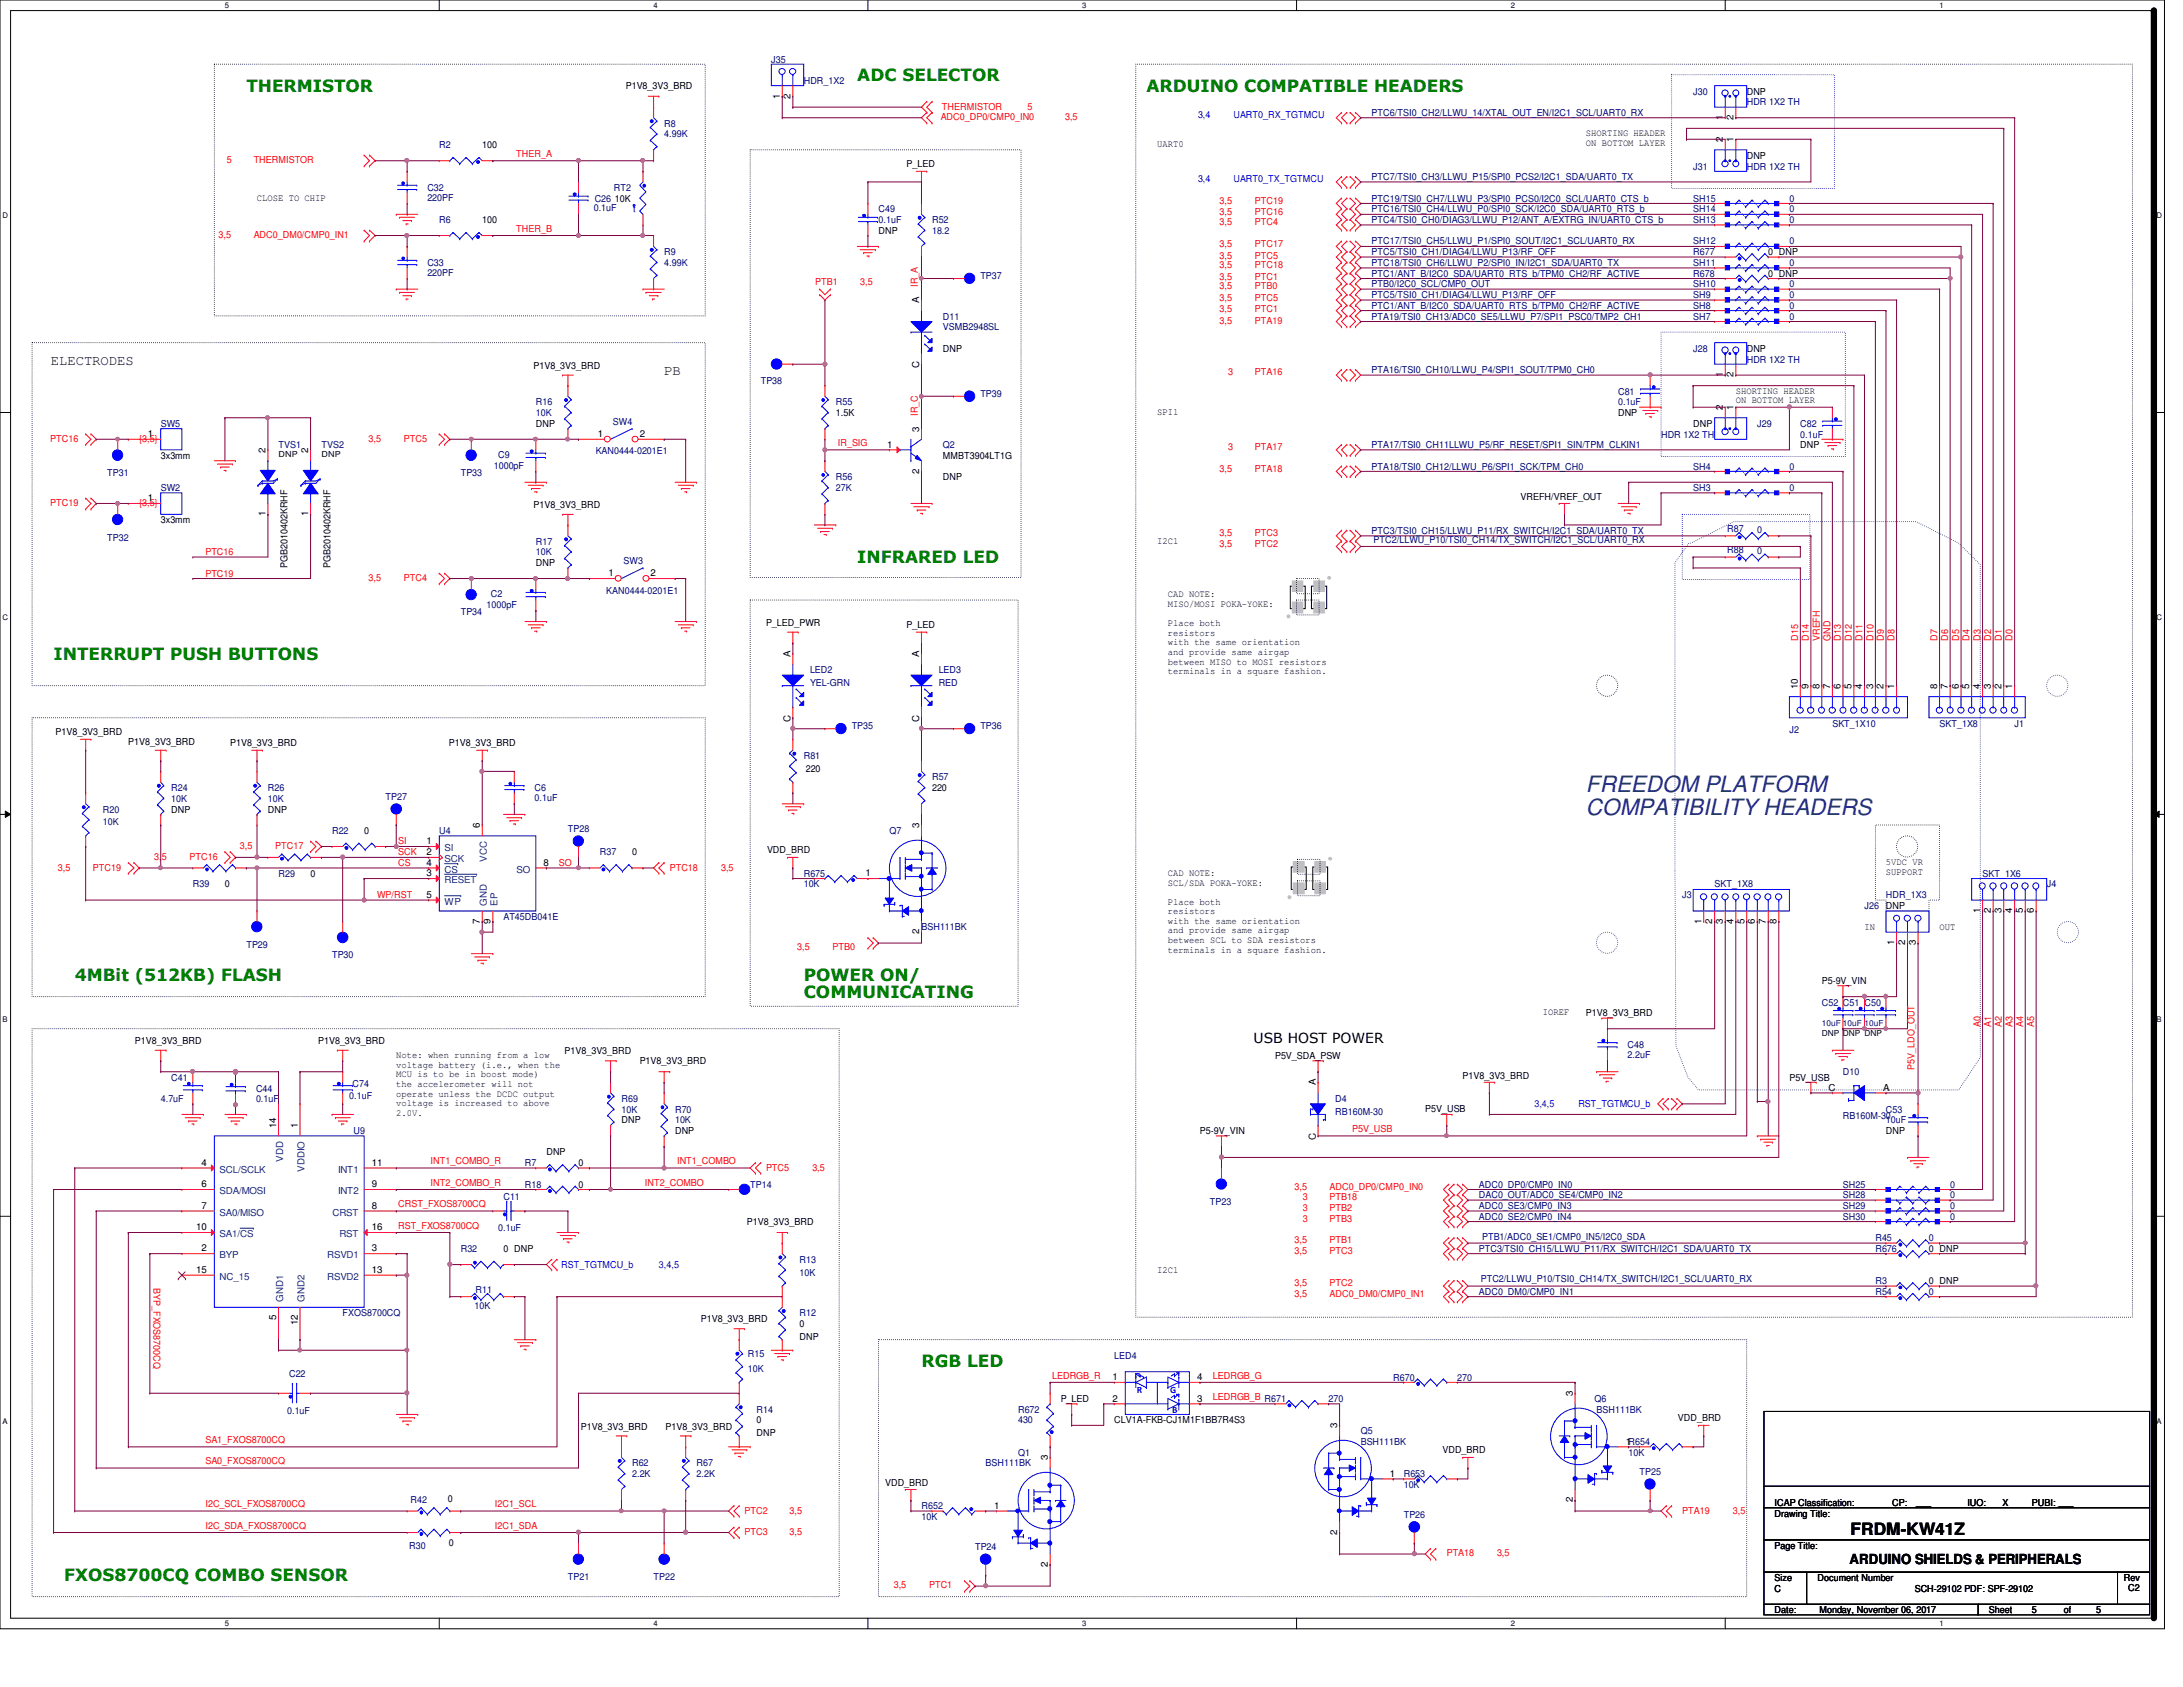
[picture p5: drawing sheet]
<svg xmlns="http://www.w3.org/2000/svg" width="279mm" height="216mm" viewBox="0 0 279 216" stroke-linecap="round" stroke-linejoin="round" font-family="sans-serif">
<defs><g id="words">
<g font-size="2.9" fill="#004080">
<text x="203" y="101.3">FREEDOM PLATFORM</text>
<text x="203" y="104.3">COMPATIBILITY HEADERS</text>
</g>
<g font-size="2.2" fill="#008000">
<text x="31.5" y="11.7">THERMISTOR</text>
<text x="109.7" y="10.4">ADC SELECTOR</text>
<text x="146.7" y="11.7">ARDUINO COMPATIBLE HEADERS</text>
<text x="109.7" y="72.1">INFRARED LED</text>
<text x="6.9" y="84.5">INTERRUPT PUSH BUTTONS</text>
<text x="9.6" y="125.6">4MBit (512KB) FLASH</text>
<text x="102.9" y="125.6">POWER ON/</text>
<text x="102.9" y="127.8">COMMUNICATING</text>
<text x="117.9" y="175">RGB LED</text>
<text x="8.2" y="202.4">FXOS8700CQ COMBO SENSOR</text>
</g>
<text font-size="2.2" x="236.9" y="196.4">FRDM-KW41Z</text>
<g font-size="1.8">
<text x="6.5" y="46.7">ELECTRODES</text>
<text x="85" y="48">PB</text>
<text x="160.4" y="133.5">USB HOST POWER</text>
<text x="236.7" y="200.1">ARDUINO SHIELDS &amp; PERIPHERALS</text>
</g>
<g font-size="1.2">
<text x="80.1" y="11.4">P1V8_3V3_BRD</text>
<text x="99.8" y="12.6" transform="rotate(-90 99.8 12.6)">1</text>
<text x="101.2" y="12.6" transform="rotate(-90 101.2 12.6)">2</text>
<text x="203" y="17.4">SHORTING HEADER</text>
<text x="220.5" y="15.4" transform="rotate(-90 220.5 15.4)">1</text>
<text x="221.9" y="15.4" transform="rotate(-90 221.9 15.4)">2</text>
<text x="223.6" y="12.1">DNP</text>
<text x="61.7" y="19">100</text>
<text x="116" y="21.4">P_LED</text>
<text x="148.1" y="18.8">UART0</text>
<text x="203" y="18.7">ON BOTTOM LAYER</text>
<text x="220.5" y="18.2" transform="rotate(-90 220.5 18.2)">2</text>
<text x="221.9" y="18.2" transform="rotate(-90 221.9 18.2)">1</text>
<text x="223.6" y="20.3">DNP</text>
<text x="32.9" y="25.7">CLOSE TO CHIP</text>
<text x="61.7" y="28.6">100</text>
<text x="78.7" y="25.8">10K</text>
<text x="112.4" y="29.9">DNP</text>
<text x="226.3" y="35.4">0 DNP</text>
<text x="226.3" y="32.7">0 DNP</text>
<text x="117.6" y="38.8" transform="rotate(-90 117.6 38.8)">A</text>
<text x="68.3" y="47.2">P1V8_3V3_BRD</text>
<text x="117.6" y="47.1" transform="rotate(-90 117.6 47.1)">C</text>
<text x="120.7" y="45">DNP</text>
<text x="223.6" y="45">DNP</text>
<text x="107" y="53.3">1.5K</text>
<text x="148.1" y="53.1">SPI1</text>
<text x="207.1" y="53.3">DNP</text>
<text x="220.5" y="52.5" transform="rotate(-90 220.5 52.5)">2</text>
<text x="220.5" y="48.3" transform="rotate(-90 220.5 48.3)">1</text>
<text x="221.9" y="52.5" transform="rotate(-90 221.9 52.5)">1</text>
<text x="221.9" y="48.3" transform="rotate(-90 221.9 48.3)">2</text>
<text x="222.2" y="50.4">SHORTING HEADER</text>
<text x="222.2" y="51.6">ON BOTTOM LAYER</text>
<text x="18.9" y="55.9">1</text>
<text x="20.6" y="58.7">3x3mm</text>
<text x="34" y="58" transform="rotate(-90 34 58)">2</text>
<text x="39.5" y="58" transform="rotate(-90 39.5 58)">2</text>
<text x="68.6" y="54.6">DNP</text>
<text x="76.5" y="55.9">1</text>
<text x="81.9" y="55.9">2</text>
<text x="113.5" y="57.3">1</text>
<text x="117.6" y="55.2" transform="rotate(-90 117.6 55.2)">3</text>
<text x="120.7" y="58.7">MMBT3904LT1G</text>
<text x="216.7" y="54.6">DNP</text>
<text x="230.4" y="57.4">DNP</text>
<text x="18.9" y="64.1">1</text>
<text x="68.3" y="65">P1V8_3V3_BRD</text>
<text x="117.6" y="60.6" transform="rotate(-90 117.6 60.6)">2</text>
<text x="120.7" y="61.5">DNP</text>
<text x="194.6" y="64">VREFH/VREF_OUT</text>
<text x="20.6" y="67">3x3mm</text>
<text x="34" y="66.1" transform="rotate(-90 34 66.1)">1</text>
<text x="39.5" y="66.1" transform="rotate(-90 39.5 66.1)">1</text>
<text x="148.1" y="69.6">I2C1</text>
<text x="36.8" y="72.7" transform="rotate(-90 36.8 72.7)">PGB2010402KRHF</text>
<text x="42.3" y="72.7" transform="rotate(-90 42.3 72.7)">PGB2010402KRHF</text>
<text x="68.6" y="72.4">DNP</text>
<text x="77.9" y="73.7">1</text>
<text x="83.3" y="73.7">2</text>
<text x="149.5" y="76.5">CAD NOTE:</text>
<text x="149.5" y="77.7">MISO/MOSI POKA-YOKE:</text>
<text x="98" y="80.1">P_LED_PWR</text>
<text x="116" y="80.4">P_LED</text>
<text x="149.5" y="80.1">Place both</text>
<text x="149.5" y="81.4">resistors</text>
<text x="149.5" y="82.6">with the same orientation</text>
<text x="149.5" y="83.8">and provide same airgap</text>
<text x="101.2" y="84" transform="rotate(-90 101.2 84)">A</text>
<text x="117.6" y="84" transform="rotate(-90 117.6 84)">A</text>
<text x="149.5" y="85">between MISO to MOSI resistors</text>
<text x="149.5" y="86.3">terminals in a square fashion.</text>
<text x="230.1" y="88.2" transform="rotate(-90 230.1 88.2)">10</text>
<text x="231.5" y="88.2" transform="rotate(-90 231.5 88.2)">9</text>
<text x="232.9" y="88.2" transform="rotate(-90 232.9 88.2)">8</text>
<text x="234.2" y="88.2" transform="rotate(-90 234.2 88.2)">7</text>
<text x="235.6" y="88.2" transform="rotate(-90 235.6 88.2)">6</text>
<text x="237" y="88.2" transform="rotate(-90 237 88.2)">5</text>
<text x="238.3" y="88.2" transform="rotate(-90 238.3 88.2)">4</text>
<text x="239.7" y="88.2" transform="rotate(-90 239.7 88.2)">3</text>
<text x="241.1" y="88.2" transform="rotate(-90 241.1 88.2)">2</text>
<text x="242.4" y="88.2" transform="rotate(-90 242.4 88.2)">1</text>
<text x="247.9" y="88.2" transform="rotate(-90 247.9 88.2)">8</text>
<text x="249.3" y="88.2" transform="rotate(-90 249.3 88.2)">7</text>
<text x="250.7" y="88.2" transform="rotate(-90 250.7 88.2)">6</text>
<text x="252.1" y="88.2" transform="rotate(-90 252.1 88.2)">5</text>
<text x="253.4" y="88.2" transform="rotate(-90 253.4 88.2)">4</text>
<text x="254.8" y="88.2" transform="rotate(-90 254.8 88.2)">3</text>
<text x="256.2" y="88.2" transform="rotate(-90 256.2 88.2)">2</text>
<text x="257.6" y="88.2" transform="rotate(-90 257.6 88.2)">1</text>
<text x="7.1" y="94.1">P1V8_3V3_BRD</text>
<text x="16.4" y="95.3">P1V8_3V3_BRD</text>
<text x="29.5" y="95.5">P1V8_3V3_BRD</text>
<text x="57.4" y="95.5">P1V8_3V3_BRD</text>
<text x="101.2" y="92.4" transform="rotate(-90 101.2 92.4)">C</text>
<text x="117.6" y="92.4" transform="rotate(-90 117.6 92.4)">C</text>
<text x="103.1" y="98.8">220</text>
<text x="119.3" y="101.3">220</text>
<text x="21.9" y="104">DNP</text>
<text x="34.3" y="104">DNP</text>
<text x="46.6" y="106.7">0</text>
<text x="61.4" y="106" transform="rotate(-90 61.4 106)">6</text>
<text x="117.6" y="106" transform="rotate(-90 117.6 106)">3</text>
<text x="28.8" y="113.6">0</text>
<text x="39.8" y="112.2">0</text>
<text x="54.6" y="109.4">2</text>
<text x="54.6" y="112.1">3</text>
<text x="54.6" y="110.8">4</text>
<text x="54.6" y="108">1</text>
<text x="69.6" y="110.8">8</text>
<text x="80.9" y="109.5">0</text>
<text x="98.2" y="109.2">VDD_BRD</text>
<text x="110.8" y="112.1">1</text>
<text x="149.5" y="112.1">CAD NOTE:</text>
<text x="149.5" y="113.3">SCL/SDA POKA-YOKE:</text>
<text x="241.4" y="110.7">5VDC VR</text>
<text x="241.4" y="112">SUPPORT</text>
<text x="54.6" y="114.9">5</text>
<text x="61.4" y="118.2" transform="rotate(-90 61.4 118.2)">7</text>
<text x="62.8" y="118.2" transform="rotate(-90 62.8 118.2)">9</text>
<text x="117.6" y="119.6" transform="rotate(-90 117.6 119.6)">2</text>
<text x="149.5" y="115.8">Place both</text>
<text x="149.5" y="117">resistors</text>
<text x="149.5" y="118.2">with the same orientation</text>
<text x="149.5" y="119.5">and provide same airgap</text>
<text x="217.8" y="118.2" transform="rotate(-90 217.8 118.2)">1</text>
<text x="219.2" y="118.2" transform="rotate(-90 219.2 118.2)">2</text>
<text x="220.5" y="118.2" transform="rotate(-90 220.5 118.2)">3</text>
<text x="221.9" y="118.2" transform="rotate(-90 221.9 118.2)">4</text>
<text x="223.3" y="118.2" transform="rotate(-90 223.3 118.2)">5</text>
<text x="224.6" y="118.2" transform="rotate(-90 224.6 118.2)">6</text>
<text x="226" y="118.2" transform="rotate(-90 226 118.2)">7</text>
<text x="227.4" y="118.2" transform="rotate(-90 227.4 118.2)">8</text>
<text x="238.6" y="119">IN</text>
<text x="241.4" y="116.3">DNP</text>
<text x="248.2" y="119">OUT</text>
<text x="253.4" y="116.8" transform="rotate(-90 253.4 116.8)">1</text>
<text x="254.8" y="116.8" transform="rotate(-90 254.8 116.8)">2</text>
<text x="256.2" y="116.8" transform="rotate(-90 256.2 116.8)">3</text>
<text x="257.6" y="116.8" transform="rotate(-90 257.6 116.8)">4</text>
<text x="258.9" y="116.8" transform="rotate(-90 258.9 116.8)">5</text>
<text x="260.3" y="116.8" transform="rotate(-90 260.3 116.8)">6</text>
<text x="149.5" y="120.7">between SCL to SDA resistors</text>
<text x="149.5" y="121.9">terminals in a square fashion.</text>
<text x="233.2" y="125.9">P5-9V_VIN</text>
<text x="242.4" y="120.9" transform="rotate(-90 242.4 120.9)">1</text>
<text x="243.8" y="120.9" transform="rotate(-90 243.8 120.9)">2</text>
<text x="245.2" y="120.9" transform="rotate(-90 245.2 120.9)">3</text>
<text x="197.5" y="129.9">IOREF</text>
<text x="203" y="130">P1V8_3V3_BRD</text>
<text x="17.3" y="133.6">P1V8_3V3_BRD</text>
<text x="40.7" y="133.6">P1V8_3V3_BRD</text>
<text x="50.7" y="135.4">Note: when running from a low</text>
<text x="50.7" y="136.7">voltage battery (i.e., when the</text>
<text x="50.7" y="137.9">MCU is to be in boost mode)</text>
<text x="72.3" y="134.9">P1V8_3V3_BRD</text>
<text x="81.9" y="136.2">P1V8_3V3_BRD</text>
<text x="163.2" y="135.6">P5V_SDA_PSW</text>
<text x="50.7" y="139.1">the accelerometer will not</text>
<text x="50.7" y="140.3">operate unless the DCDC output</text>
<text x="50.7" y="141.6">voltage is increased to above</text>
<text x="50.7" y="142.8">2.0V.</text>
<text x="79.5" y="143.8">DNP</text>
<text x="168.4" y="138.9" transform="rotate(-90 168.4 138.9)">A</text>
<text x="182.4" y="142.3">P5V_USB</text>
<text x="187.2" y="138.1">P1V8_3V3_BRD</text>
<text x="229" y="138.3">P5V_USB</text>
<text x="234" y="139.6">C</text>
<text x="241" y="139.6">A</text>
<text x="25.8" y="149.2">4</text>
<text x="35.3" y="144.4" transform="rotate(-90 35.3 144.4)">14</text>
<text x="38.1" y="144.4" transform="rotate(-90 38.1 144.4)">1</text>
<text x="47.6" y="149.2">11</text>
<text x="69.9" y="147.9">DNP</text>
<text x="74" y="149.3">0</text>
<text x="86.4" y="145.2">DNP</text>
<text x="153.6" y="145.2">P5-9V_VIN</text>
<text x="168.4" y="145.9" transform="rotate(-90 168.4 145.9)">C</text>
<text x="241.4" y="145.2">DNP</text>
<text x="25.8" y="151.9">6</text>
<text x="25.8" y="154.7">7</text>
<text x="47.6" y="154.7">8</text>
<text x="47.6" y="151.9">9</text>
<text x="74" y="152">0</text>
<text x="25.1" y="157.4">10</text>
<text x="25.8" y="160.1">2</text>
<text x="47.6" y="160.1">3</text>
<text x="47.6" y="157.4">16</text>
<text x="64.4" y="160.2">0 DNP</text>
<text x="95.6" y="156.8">P1V8_3V3_BRD</text>
<text x="246.9" y="160.2">0 DNP</text>
<text x="25.1" y="162.9">15</text>
<text x="47.6" y="162.9">13</text>
<text x="148.1" y="162.9">I2C1</text>
<text x="246.9" y="164.3">0 DNP</text>
<text x="35.3" y="169" transform="rotate(-90 35.3 169)">5</text>
<text x="38.1" y="169.6" transform="rotate(-90 38.1 169.6)">12</text>
<text x="89.7" y="169.2">P1V8_3V3_BRD</text>
<text x="102.3" y="169.8">0</text>
<text x="102.3" y="171.5">DNP</text>
<text x="135.8" y="179.5">P_LED</text>
<text x="142.4" y="176.6">1</text>
<text x="142.4" y="179.4">2</text>
<text x="153.2" y="179.4">3</text>
<text x="153.2" y="176.6">4</text>
<text x="201.3" y="178.7" transform="rotate(-90 201.3 178.7)">3</text>
<text x="74.3" y="183">P1V8_3V3_BRD</text>
<text x="85.2" y="183">P1V8_3V3_BRD</text>
<text x="96.8" y="182.2">0</text>
<text x="96.8" y="183.8">DNP</text>
<text x="142.6" y="182.2">CLV1A-FKB-CJ1M1F1BB7R4S3</text>
<text x="171.2" y="182.8" transform="rotate(-90 171.2 182.8)">3</text>
<text x="208.1" y="184.9">1R654</text>
<text x="214.8" y="181.9">VDD_BRD</text>
<text x="113.3" y="190.1">VDD_BRD</text>
<text x="134.1" y="186.9" transform="rotate(-90 134.1 186.9)">3</text>
<text x="177.9" y="189">1</text>
<text x="184.6" y="186">VDD_BRD</text>
<text x="57.3" y="192.2">0</text>
<text x="57.4" y="197.8">0</text>
<text x="127.3" y="193.1">1</text>
<text x="171.2" y="196.4" transform="rotate(-90 171.2 196.4)">2</text>
<text x="201.3" y="192.3" transform="rotate(-90 201.3 192.3)">2</text>
<text x="227.1" y="194.1">Drawing Title:</text>
<text x="227.1" y="192.7">ICAP Classification:</text>
<text x="242.2" y="192.7">CP:</text>
<text x="245.2" y="192.6">___</text>
<text x="251.8" y="192.7">IUO:</text>
<text x="255.7" y="192.7">_X__</text>
<text x="260.1" y="192.7">PUBI: ___</text>
<text x="134.1" y="200.5" transform="rotate(-90 134.1 200.5)">2</text>
<text x="227.1" y="202.4">Size</text>
<text x="227.1" y="203.7">C</text>
<text x="227.1" y="198.2">Page Title:</text>
<text x="232.6" y="202.4">Document Number</text>
<text x="245.1" y="203.7">SCH-29102 PDF: SPF-29102</text>
<text x="271.8" y="202.4">Rev</text>
<text x="272.4" y="203.6">C2</text>
<text x="227.1" y="206.5">Date:</text>
<text x="232.9" y="206.5">Monday, November 06, 2017</text>
<text x="254.6" y="206.5">Sheet</text>
<text x="260.1" y="206.5">5</text>
<text x="264.2" y="206.5">of</text>
<text x="268.3" y="206.5">5</text>
</g>
<g font-size="1.2" fill="#000080">
<text x="98.7" y="8">J35</text>
<text x="102.9" y="10.7">HDR_1X2</text>
<text x="85" y="16.2">R8</text>
<text x="85" y="17.6">4.99K</text>
<text x="175.6" y="14.9">PTC6/TSI0_CH2/LLWU_14/XTAL_OUT_EN/I2C1_SCL/UART0_RX</text>
<text x="216.7" y="12.1">J30</text>
<text x="223.6" y="13.5">HDR 1X2 TH</text>
<text x="56.2" y="19">R2</text>
<text x="175.6" y="23.1">PTC7/TSI0_CH3/LLWU_P15/SPI0_PCS2/I2C1_SDA/UART0_TX</text>
<text x="216.7" y="21.7">J31</text>
<text x="223.6" y="21.7">HDR 1X2 TH</text>
<text x="54.7" y="24.4">C32</text>
<text x="54.7" y="25.7">220PF</text>
<text x="56.2" y="28.6">R6</text>
<text x="76" y="27.1">0.1uF</text>
<text x="76.1" y="25.8">C26</text>
<text x="78.6" y="24.4">RT2</text>
<text x="112.4" y="27.2">C49</text>
<text x="112.4" y="28.6">0.1uF</text>
<text x="119.3" y="28.6">R52</text>
<text x="119.3" y="29.9">18.2</text>
<text x="175.6" y="25.8">PTC19/TSI0_CH7/LLWU_P3/SPI0_PCS0/I2C0_SCL/UART0_CTS_b</text>
<text x="175.6" y="27.2">PTC16/TSI0_CH4/LLWU_P0/SPI0_SCK/I2C0_SDA/UART0_RTS_b</text>
<text x="175.6" y="28.6">PTC4/TSI0_CH0/DIAG3/LLWU_P12/ANT_A/EXTRG_IN/UART0_CTS_b</text>
<text x="216.7" y="25.8">SH15</text>
<text x="216.7" y="27.2">SH14</text>
<text x="216.7" y="28.6">SH13</text>
<text x="229" y="25.8">0</text>
<text x="229" y="27.2">0</text>
<text x="229" y="28.6">0</text>
<text x="54.7" y="34">C33</text>
<text x="54.7" y="35.3">220PF</text>
<text x="85" y="32.7">R9</text>
<text x="85" y="34">4.99K</text>
<text x="125.5" y="35.7">TP37</text>
<text x="175.6" y="31.3">PTC17/TSI0_CH5/LLWU_P1/SPI0_SOUT/I2C1_SCL/UART0_RX</text>
<text x="175.6" y="34">PTC18/TSI0_CH6/LLWU_P2/SPI0_IN/I2C1_SDA/UART0_TX</text>
<text x="175.6" y="32.7">PTC5/TSI0_CH1/DIAG4/LLWU_P13/RF_OFF</text>
<text x="175.6" y="35.4">PTC1/ANT_B/I2C0_SDA/UART0_RTS_b/TPM0_CH2/RF_ACTIVE</text>
<text x="216.7" y="34">SH11</text>
<text x="216.7" y="35.4">R678</text>
<text x="216.7" y="31.3">SH12</text>
<text x="216.7" y="32.7">R677</text>
<text x="229" y="34">0</text>
<text x="229" y="31.3">0</text>
<text x="120.7" y="40.9">D11</text>
<text x="175.6" y="40.9">PTA19/TSI0_CH13/ADC0_SE5/LLWU_P7/SPI1_PSC0/TMP2_CH1</text>
<text x="175.6" y="39.5">PTC1/ANT_B/I2C0_SDA/UART0_RTS_b/TPM0_CH2/RF_ACTIVE</text>
<text x="175.6" y="36.8">PTB0/I2C0_SCL/CMP0_OUT</text>
<text x="175.6" y="38.1">PTC5/TSI0_CH1/DIAG4/LLWU_P13/RF_OFF</text>
<text x="216.7" y="40.9">SH7</text>
<text x="216.7" y="38.1">SH9</text>
<text x="216.7" y="39.5">SH8</text>
<text x="216.7" y="36.8">SH10</text>
<text x="229" y="40.9">0</text>
<text x="229" y="38.1">0</text>
<text x="229" y="39.5">0</text>
<text x="229" y="36.8">0</text>
<text x="120.7" y="42.3">VSMB2948SL</text>
<text x="175.6" y="47.8">PTA16/TSI0_CH10/LLWU_P4/SPI1_SOUT/TPM0_CH0</text>
<text x="216.7" y="45">J28</text>
<text x="223.6" y="46.4">HDR 1X2 TH</text>
<text x="68.6" y="51.9">R16</text>
<text x="68.6" y="53.3">10K</text>
<text x="97.4" y="49.1">TP38</text>
<text x="107" y="51.9">R55</text>
<text x="125.5" y="50.8">TP39</text>
<text x="207.1" y="50.5">C81</text>
<text x="207.1" y="51.9">0.1uF</text>
<text x="20.6" y="54.6">SW5</text>
<text x="35.6" y="57.4">TVS1</text>
<text x="41.1" y="57.4">TVS2</text>
<text x="63.2" y="60">1000pF</text>
<text x="63.8" y="58.6">C9</text>
<text x="76.2" y="58.2">KAN0444-0201E1</text>
<text x="78.4" y="54.4">SW4</text>
<text x="120.7" y="57.4">Q2</text>
<text x="175.6" y="57.4">PTA17/TSI0_CH11LLWU_P5/RF_RESET/SPI1_SIN/TPM_CLKIN1</text>
<text x="212.6" y="56">HDR 1X2 TH</text>
<text x="224.9" y="54.6">J29</text>
<text x="230.4" y="54.6">C82</text>
<text x="230.4" y="56">0.1uF</text>
<text x="13.7" y="60.9">TP31</text>
<text x="20.6" y="62.9">SW2</text>
<text x="59" y="60.9">TP33</text>
<text x="107" y="61.5">R56</text>
<text x="107" y="62.9">27K</text>
<text x="175.6" y="60.1">PTA18/TSI0_CH12/LLWU_P6/SPI1_SCK/TPM_CH0</text>
<text x="216.7" y="62.9">SH3</text>
<text x="216.7" y="60.1">SH4</text>
<text x="229" y="62.9">0</text>
<text x="229" y="60.1">0</text>
<text x="13.7" y="69.2">TP32</text>
<text x="68.6" y="69.7">R17</text>
<text x="68.6" y="71.1">10K</text>
<text x="175.6" y="68.3">PTC3/TSI0_CH15/LLWU_P11/RX_SWITCH/I2C1_SDA/UART0_TX</text>
<text x="175.8" y="69.5">PTC2/LLWU_P10/TSI0_CH14/TX_SWITCH/I2C1_SCL/UART0_RX</text>
<text x="221.1" y="70.8">R88</text>
<text x="221.1" y="68.1">R87</text>
<text x="224.9" y="71">0</text>
<text x="224.9" y="68.2">0</text>
<text x="62.3" y="77.8">1000pF</text>
<text x="62.8" y="76.4">C2</text>
<text x="77.6" y="76">KAN0444-0201E1</text>
<text x="79.8" y="72.2">SW3</text>
<text x="59" y="78.7">TP34</text>
<text x="103.7" y="86.1">LED2</text>
<text x="103.7" y="87.8">YEL-GRN</text>
<text x="120.1" y="86.1">LED3</text>
<text x="120.1" y="87.8">RED</text>
<text x="109" y="93.3">TP35</text>
<text x="125.5" y="93.3">TP36</text>
<text x="229" y="93.9">J2</text>
<text x="234.5" y="93">SKT_1X10</text>
<text x="248.2" y="93">SKT_1X8</text>
<text x="257.9" y="93">J1</text>
<text x="21.9" y="101.3">R24</text>
<text x="34.3" y="101.3">R26</text>
<text x="68.4" y="101.3">C6</text>
<text x="102.9" y="97.2">R81</text>
<text x="119.3" y="99.9">R57</text>
<text x="13.2" y="104">R20</text>
<text x="13.2" y="105.6">10K</text>
<text x="21.9" y="102.6">10K</text>
<text x="34.3" y="102.6">10K</text>
<text x="42.5" y="106.7">R22</text>
<text x="49.4" y="102.4">TP27</text>
<text x="56.2" y="106.7">U4</text>
<text x="68.4" y="102.5">0.1uF</text>
<text x="72.7" y="106.5">TP28</text>
<text x="113.8" y="106.7">Q7</text>
<text x="24.7" y="113.6">R39</text>
<text x="35.6" y="112.2">R29</text>
<text x="76.8" y="109.5">R37</text>
<text x="102.9" y="112.2">R675</text>
<text x="102.9" y="113.6">10K</text>
<text x="219.5" y="113.6">SKT_1X8</text>
<text x="253.7" y="112.2">SKT_1X6</text>
<text x="262" y="113.6">J4</text>
<text x="64.4" y="117.7">AT45DB041E</text>
<text x="117.9" y="119.1">BSH111BK</text>
<text x="215.3" y="115">J3</text>
<text x="238.6" y="116.3">J26</text>
<text x="241.4" y="115">HDR_1X3</text>
<text x="31.5" y="121.3">TP29</text>
<text x="42.5" y="122.6">TP30</text>
<text x="233.2" y="128.7">C52 C51 C50</text>
<text x="208.3" y="134.2">C48</text>
<text x="208.3" y="135.4">2.2uF</text>
<text x="235.9" y="137.6">D10</text>
<text x="20.6" y="141">4.7uF</text>
<text x="21.9" y="138.3">C41</text>
<text x="32.8" y="139.8">C44</text>
<text x="32.8" y="141">0.1uF</text>
<text x="44.7" y="140.6">0.1uF</text>
<text x="45.1" y="139.1">C74</text>
<text x="79.5" y="141">R69</text>
<text x="79.5" y="142.4">10K</text>
<text x="86.4" y="142.4">R70</text>
<text x="86.4" y="143.8">10K</text>
<text x="170.9" y="141">D4</text>
<text x="170.9" y="142.7">RB160M-30</text>
<text x="235.9" y="143.2">RB160M-30</text>
<text x="241.4" y="142.4">C53</text>
<text x="241.4" y="143.8">10uF</text>
<text x="45.3" y="145.2">U9</text>
<text x="67.2" y="149.3">R7</text>
<text x="64.4" y="153.6">C11</text>
<text x="67.2" y="152">R18</text>
<text x="96" y="152">TP14</text>
<text x="154.9" y="154.2">TP23</text>
<text x="189.3" y="153.4">DAC0_OUT/ADC0_SE4/CMP0_IN2</text>
<text x="189.3" y="154.7">ADC0_SE3/CMP0_IN3</text>
<text x="189.3" y="152">ADC0_DP0/CMP0_IN0</text>
<text x="235.9" y="152">SH25</text>
<text x="235.9" y="154.7">SH29</text>
<text x="235.9" y="153.4">SH28</text>
<text x="249.6" y="152">0</text>
<text x="249.6" y="154.7">0</text>
<text x="249.6" y="153.4">0</text>
<text x="59" y="160.2">R32</text>
<text x="63.8" y="157.5">0.1uF</text>
<text x="102.3" y="161.6">R13</text>
<text x="189.3" y="156.1">ADC0_SE2/CMP0_IN4</text>
<text x="189.3" y="160.2">PTC3/TSI0_CH15/LLWU_P11/RX_SWITCH/I2C1_SDA/UART0_TX</text>
<text x="189.7" y="158.7">PTB1/ADC0_SE1/CMP0_IN5/I2C0_SDA</text>
<text x="235.9" y="156.1">SH30</text>
<text x="240" y="158.9">R45</text>
<text x="240" y="160.2">R676</text>
<text x="246.9" y="158.9">0</text>
<text x="249.6" y="156.1">0</text>
<text x="60.7" y="167.5">10K</text>
<text x="60.9" y="165.4">R11</text>
<text x="102.3" y="163.2">10K</text>
<text x="189.3" y="165.7">ADC0_DM0/CMP0_IN1</text>
<text x="189.5" y="164.1">PTC2/LLWU_P10/TSI0_CH14/TX_SWITCH/I2C1_SCL/UART0_RX</text>
<text x="240" y="164.3">R3</text>
<text x="240" y="165.7">R54</text>
<text x="246.9" y="165.7">0</text>
<text x="43.9" y="168.4">FXOS8700CQ</text>
<text x="95.7" y="173.7">R15</text>
<text x="102.3" y="168.4">R12</text>
<text x="142.6" y="173.9">LED4</text>
<text x="37" y="176.3">C22</text>
<text x="95.7" y="175.6">10K</text>
<text x="170.1" y="179.5">270</text>
<text x="178.3" y="176.7">R670</text>
<text x="186.5" y="176.7">270</text>
<text x="204.1" y="179.5">Q6</text>
<text x="36.7" y="180.9">0.1uF</text>
<text x="96.8" y="180.8">R14</text>
<text x="130.3" y="180.8">R672</text>
<text x="130.3" y="182.2">430</text>
<text x="174.2" y="183.6">Q5</text>
<text x="174.2" y="184.9">BSH111BK</text>
<text x="204.3" y="180.8">BSH111BK</text>
<text x="80.9" y="187.7">R62</text>
<text x="80.9" y="189">2.2K</text>
<text x="89.2" y="187.7">R67</text>
<text x="89.2" y="189">2.2K</text>
<text x="126.2" y="187.7">BSH111BK</text>
<text x="130.3" y="186.3">Q1</text>
<text x="179.7" y="189">R653</text>
<text x="179.7" y="190.4">10K</text>
<text x="208.4" y="186.3">10K</text>
<text x="209.8" y="188.8">TP25</text>
<text x="52.5" y="192.3">R42</text>
<text x="117.9" y="193.2">R652</text>
<text x="117.9" y="194.5">10K</text>
<text x="179.7" y="194.3">TP26</text>
<text x="52.4" y="198.2">R30</text>
<text x="72.7" y="202.2">TP21</text>
<text x="83.7" y="202.2">TP22</text>
<text x="124.8" y="198.4">TP24</text>
</g>
<g font-size="1.2" fill="#f00">
<text x="120.4" y="15.4">ADC0_DP0/CMP0_IN0</text>
<text x="120.6" y="14.1">THERMISTOR</text>
<text x="131.5" y="14.1">5</text>
<text x="136.3" y="15.4">3,5</text>
<text x="29" y="20.9">5</text>
<text x="32.5" y="20.9">THERMISTOR</text>
<text x="66.1" y="20.1">THER_A</text>
<text x="66.1" y="29.7">THER_B</text>
<text x="156.1" y="26.1">3,5</text>
<text x="156.1" y="27.5">3,5</text>
<text x="156.1" y="28.8">3,5</text>
<text x="160.6" y="26.1">PTC19</text>
<text x="160.6" y="27.5">PTC16</text>
<text x="160.6" y="28.8">PTC4</text>
<text x="28" y="30.5">3,5</text>
<text x="32.5" y="30.5">ADC0_DM0/CMP0_IN1</text>
<text x="156.1" y="31.6">3,5</text>
<text x="156.1" y="34.3">3,5</text>
<text x="156.1" y="33.1">3,5</text>
<text x="156.1" y="35.8">3,5</text>
<text x="160.6" y="31.6">PTC17</text>
<text x="160.6" y="34.3">PTC18</text>
<text x="160.6" y="33.1">PTC5</text>
<text x="160.6" y="35.8">PTC1</text>
<text x="104.4" y="36.5">PTB1</text>
<text x="110.1" y="36.5">3,5</text>
<text x="117.5" y="36.7" transform="rotate(-90 117.5 36.7)">IR_A</text>
<text x="156.1" y="40">3,5</text>
<text x="156.1" y="41.4">3,5</text>
<text x="156.1" y="37">3,5</text>
<text x="156.1" y="38.6">3,5</text>
<text x="160.6" y="40">PTC1</text>
<text x="160.6" y="41.4">PTA19</text>
<text x="160.6" y="37">PTB0</text>
<text x="160.6" y="38.6">PTC5</text>
<text x="117.5" y="53.2" transform="rotate(-90 117.5 53.2)">IR_C</text>
<text x="157.2" y="48">3</text>
<text x="160.6" y="48">PTA16</text>
<text x="6.4" y="56.6">PTC16</text>
<text x="17.8" y="56.6">{3,5}</text>
<text x="47.2" y="56.6">3,5</text>
<text x="51.7" y="56.6">PTC5</text>
<text x="107.2" y="57.1">IR_SIG</text>
<text x="157.2" y="57.6">3</text>
<text x="160.6" y="57.6">PTA17</text>
<text x="6.4" y="64.8">PTC19</text>
<text x="17.8" y="64.8">{3,5}</text>
<text x="156.1" y="60.4">3,5</text>
<text x="160.6" y="60.4">PTA18</text>
<text x="26.3" y="71">PTC16</text>
<text x="156.1" y="68.6">3,5</text>
<text x="156.1" y="70">3,5</text>
<text x="160.6" y="68.6">PTC3</text>
<text x="160.6" y="70">PTC2</text>
<text x="26.3" y="73.8">PTC19</text>
<text x="47.2" y="74.4">3,5</text>
<text x="51.7" y="74.4">PTC4</text>
<text x="230.2" y="82" transform="rotate(-90 230.2 82)">D15</text>
<text x="231.5" y="82" transform="rotate(-90 231.5 82)">D14</text>
<text x="232.9" y="82" transform="rotate(-90 232.9 82)">VREFH</text>
<text x="234.3" y="82" transform="rotate(-90 234.3 82)">GND</text>
<text x="235.6" y="82" transform="rotate(-90 235.6 82)">D13</text>
<text x="237" y="82" transform="rotate(-90 237 82)">D12</text>
<text x="238.4" y="82" transform="rotate(-90 238.4 82)">D11</text>
<text x="239.8" y="82" transform="rotate(-90 239.8 82)">D10</text>
<text x="241.1" y="82" transform="rotate(-90 241.1 82)">D9</text>
<text x="242.5" y="82" transform="rotate(-90 242.5 82)">D8</text>
<text x="248" y="82" transform="rotate(-90 248 82)">D7</text>
<text x="249.3" y="82" transform="rotate(-90 249.3 82)">D6</text>
<text x="250.7" y="82" transform="rotate(-90 250.7 82)">D5</text>
<text x="252.1" y="82" transform="rotate(-90 252.1 82)">D4</text>
<text x="253.5" y="82" transform="rotate(-90 253.5 82)">D3</text>
<text x="254.8" y="82" transform="rotate(-90 254.8 82)">D2</text>
<text x="256.2" y="82" transform="rotate(-90 256.2 82)">D1</text>
<text x="257.6" y="82" transform="rotate(-90 257.6 82)">D0</text>
<text x="7.4" y="111.4">3,5</text>
<text x="11.9" y="111.4">PTC19</text>
<text x="19.7" y="110">3,5</text>
<text x="24.3" y="110">PTC16</text>
<text x="30.7" y="108.7">3,5</text>
<text x="35.2" y="108.7">PTC17</text>
<text x="51" y="109.5">SCK</text>
<text x="51" y="110.8">CS</text>
<text x="51" y="108.1">SI</text>
<text x="71.5" y="110.8">SO</text>
<text x="85.7" y="111.4">PTC18</text>
<text x="92.3" y="111.4">3,5</text>
<text x="48.3" y="114.9">WP/RST</text>
<text x="102" y="121.5">3,5</text>
<text x="106.6" y="121.5">PTB0</text>
<text x="253.5" y="131.4" transform="rotate(-90 253.5 131.4)">A0</text>
<text x="254.8" y="131.4" transform="rotate(-90 254.8 131.4)">A1</text>
<text x="256.2" y="131.4" transform="rotate(-90 256.2 131.4)">A2</text>
<text x="257.6" y="131.4" transform="rotate(-90 257.6 131.4)">A3</text>
<text x="259" y="131.4" transform="rotate(-90 259 131.4)">A4</text>
<text x="260.3" y="131.4" transform="rotate(-90 260.3 131.4)">A5</text>
<text x="245" y="136.9" transform="rotate(-90 245 136.9)">P5V_LDO_OUT</text>
<text x="55.1" y="149">INT1_COMBO_R</text>
<text x="86.7" y="149">INT1_COMBO</text>
<text x="98" y="149.8">PTC5</text>
<text x="104" y="149.8">3,5</text>
<text x="173.1" y="144.9">P5V_USB</text>
<text x="51" y="154.5">CRST_FXOS8700CQ</text>
<text x="55.1" y="151.8">INT2_COMBO_R</text>
<text x="82.5" y="151.8">INT2_COMBO</text>
<text x="165.7" y="152.3">3,5</text>
<text x="166.8" y="153.6">3</text>
<text x="166.8" y="155">3</text>
<text x="170.2" y="153.6">PTB18</text>
<text x="170.2" y="155">PTB2</text>
<text x="170.2" y="152.3">ADC0_DP0/CMP0_IN0</text>
<text x="51" y="157.3">RST_FXOS8700CQ</text>
<text x="165.7" y="159.1">3,5</text>
<text x="165.7" y="160.5">3,5</text>
<text x="166.8" y="156.4">3</text>
<text x="170.2" y="156.4">PTB3</text>
<text x="170.2" y="159.1">PTB1</text>
<text x="170.2" y="160.5">PTC3</text>
<text x="19.6" y="164.8" transform="rotate(90 19.6 164.8)">BYP_FXOS8700CQ</text>
<text x="165.7" y="166">3,5</text>
<text x="165.7" y="164.6">3,5</text>
<text x="170.2" y="166">ADC0_DM0/CMP0_IN1</text>
<text x="170.2" y="164.6">PTC2</text>
<text x="134.7" y="176.4">LEDRGB_R</text>
<text x="155.2" y="176.4">LEDRGB_G</text>
<text x="155.2" y="179.2">LEDRGB_B R671</text>
<text x="26.3" y="184.7">SA1_FXOS8700CQ</text>
<text x="26.3" y="187.4">SA0_FXOS8700CQ</text>
<text x="26.3" y="195.7">I2C_SDA_FXOS8700CQ</text>
<text x="26.3" y="192.9">I2C_SCL_FXOS8700CQ</text>
<text x="63.3" y="192.9">I2C1_SCL</text>
<text x="63.3" y="195.7">I2C1_SDA</text>
<text x="95.3" y="193.7">PTC2</text>
<text x="95.3" y="196.4">PTC3</text>
<text x="101" y="193.7">3,5</text>
<text x="101" y="196.4">3,5</text>
<text x="215.3" y="193.7">PTA19</text>
<text x="221.8" y="193.7">3,5</text>
<text x="114.4" y="203.3">3,5</text>
<text x="118.9" y="203.3">PTC1</text>
<text x="185.2" y="199.2">PTA18</text>
<text x="191.6" y="199.2">3,5</text>
</g>
<g font-size="1.2" fill="#00f">
<text x="153.3" y="15.1">3,4</text>
<text x="157.9" y="15.1">UART0_RX_TGTMCU</text>
<text x="153.3" y="23.3">3,4</text>
<text x="157.9" y="23.3">UART0_TX_TGTMCU</text>
<text x="81" y="27.2">t</text>
<text x="196.4" y="141.7">3,4,5</text>
<text x="202" y="141.7">RST_TGTMCU_b</text>
<text x="71.8" y="162.3">RST_TGTMCU_b</text>
<text x="84.3" y="162.3">3,4,5</text>
<text x="145.5" y="178.2">R</text>
<text x="149.8" y="178.2">G</text>
<text x="150" y="180.8">B</text>
</g>
<g font-size="1.2" fill="#004080">
<text x="56.9" y="110.3">SCK</text>
<text x="56.9" y="113">RESET</text>
<text x="56.9" y="111.7">CS</text>
<text x="56.9" y="108.9">SI</text>
<text x="62.3" y="110.3" transform="rotate(-90 62.3 110.3)">VCC</text>
<text x="66.1" y="111.7">SO</text>
<text x="56.9" y="115.8">WP</text>
<text x="62.3" y="115.9" transform="rotate(-90 62.3 115.9)">GND</text>
<text x="63.7" y="115.9" transform="rotate(-90 63.7 115.9)">EP</text>
<text x="36.2" y="148.7" transform="rotate(-90 36.2 148.7)">VDD</text>
<text x="39" y="150" transform="rotate(-90 39 150)">VDDIO</text>
<text x="28.1" y="150.1">SCL/SCLK</text>
<text x="28.1" y="152.8">SDA/MOSI</text>
<text x="28.1" y="155.6">SA0/MISO</text>
<text x="42.5" y="155.6">CRST</text>
<text x="43.3" y="152.8">INT2</text>
<text x="43.3" y="150.1">INT1</text>
<text x="28.1" y="161">BYP</text>
<text x="28.1" y="158.3">SA1/CS</text>
<text x="41.9" y="161">RSVD1</text>
<text x="43.4" y="158.3">RST</text>
<text x="28.1" y="163.8">NC_15</text>
<text x="36.2" y="166.6" transform="rotate(-90 36.2 166.6)">GND1</text>
<text x="39" y="166.6" transform="rotate(-90 39 166.6)">GND2</text>
<text x="41.9" y="163.8">RSVD2</text>
</g>
<g font-size="1.1">
<text x="35.6" y="58.5">DNP</text>
<text x="41.1" y="58.5">DNP</text>
<text x="233.2" y="132.6">DNP DNP DNP</text>
</g>
<text font-size="1.1" fill="#000080" x="233.2" y="131.3">10uF 10uF 10uF</text>
<g font-size="1">
<text x="28.8" y="1">5</text>
<text x="83.7" y="1">4</text>
<text x="138.5" y="1">3</text>
<text x="193.4" y="1">2</text>
<text x="248.2" y="1">1</text>
<text x=".3" y="27.9">D</text>
<text x="276" y="27.9">D</text>
<text x=".3" y="79.4">C</text>
<text x="276" y="79.4">C</text>
<text x=".3" y="130.8">B</text>
<text x="276" y="130.8">B</text>
<text x=".3" y="182.2">A</text>
<text x="276" y="182.2">A</text>
<text x="28.8" y="208.1">5</text>
<text x="83.7" y="208.1">4</text>
<text x="138.5" y="208.1">3</text>
<text x="193.4" y="208.1">2</text>
<text x="248.2" y="208.1">1</text>
</g>
</g></defs>
<path d="M0 0h277v208.4h-277zM1.4 1.4h274.3v205.7h-274.3z" fill="none" stroke="#000" stroke-width=".13"/>
<g fill="#fff">
<path d="M28.8 .1h.5v1.1h-.5z"/>
<path d="M28.8 207.2h.5v1.1h-.5z"/>
</g>
<path d="M56.2 0v1.4M56.2 207.1v1.3" fill="none" stroke="#000" stroke-width=".13"/>
<g fill="#fff">
<path d="M83.7 .1h.5v1.1h-.5z"/>
<path d="M83.7 207.2h.5v1.1h-.5z"/>
</g>
<path d="M111.1 0v1.4M111.1 207.1v1.3" fill="none" stroke="#000" stroke-width=".13"/>
<g fill="#fff">
<path d="M138.5 .1h.6v1.1h-.6z"/>
<path d="M138.5 207.2h.6v1.1h-.6z"/>
</g>
<path d="M165.9 0v1.4M165.9 207.1v1.3" fill="none" stroke="#000" stroke-width=".13"/>
<g fill="#fff">
<path d="M193.4 .1h.5v1.1h-.5z"/>
<path d="M193.4 207.2h.5v1.1h-.5z"/>
</g>
<path d="M220.8 0v1.4M220.8 207.1v1.3" fill="none" stroke="#000" stroke-width=".13"/>
<g fill="#fff">
<path d="M248.2 .1h.6v1.1h-.6z"/>
<path d="M248.2 207.2h.6v1.1h-.6z"/>
<path d="M.3 27.1h.8v1.1h-.8z"/>
<path d="M276 27.1h.7v1.1h-.7z"/>
<path d="M.3 78.5h.8v1.1h-.8z"/>
<path d="M276 78.5h.7v1.1h-.7z"/>
</g>
<path d="M0 52.8h1.4M275.7 52.8h1.3" fill="none" stroke="#000" stroke-width=".13"/>
<g fill="#fff">
<path d="M.3 129.9h.7v1.1h-.7z"/>
<path d="M276 129.9h.6v1.1h-.6z"/>
</g>
<path d="M0 104.2h1.4M.7 103.8l.7 .4-.7 .4zM275.7 104.2l.7-.4v.8zM275.7 104.2h1.3" fill="none" stroke="#000" stroke-width=".13"/>
<path d="M.7 103.8l.7 .4-.7 .4zM275.7 104.2l.7-.4v.8z" fill="#000"/>
<g fill="#fff">
<path d="M.3 181.4h.7v1.1h-.7z"/>
<path d="M276 181.4h.6v1.1h-.6z"/>
</g>
<path d="M165.3 111h1.9v2.8h-1.9zM168 111h1.9v2.8h-1.9zM0 155.7h1.4M275.7 155.7h1.3" fill="none" stroke="#000" stroke-width=".13"/>
<path d="M275.7 1.4v205.7" fill="none" stroke="#000" stroke-width=".8"/>
<circle cx="275.7" cy="1.4" r=".4" fill="#000"/>
<g fill="none" stroke="#000" stroke-width=".13" stroke-dasharray="0 .3">
<path d="M240 105.6h8.2v9.6h-1.3v1.4h-5.5v-1.4h-1.4z"/>
<circle cx="244.1" cy="108.3" r="1.35"/>
</g>
<path d="M212.6 42.5h23.6v15.9h-23.6z" fill="none" stroke="#00f" stroke-width=".13" stroke-dasharray="0 .3"/>
<path d="M168.3 110.3h1.3v1.3h-1.3z" fill-rule="evenodd" fill="#c0c0c0"/>
<path d="M168.3 110.3h1.3v1.3h-1.3z" fill="none" stroke="#c0c0c0" stroke-width=".13"/>
<path d="M165.5 113h1.4v1.4h-1.4z" fill-rule="evenodd" fill="#c0c0c0"/>
<path d="M165.5 113h1.4v1.4h-1.4z" fill="none" stroke="#c0c0c0" stroke-width=".13"/>
<path d="M165.5 110.3h1.4v1.3h-1.4z" fill-rule="evenodd" fill="#c0c0c0"/>
<path d="M165.5 110.3h1.4v1.3h-1.4z" fill="none" stroke="#c0c0c0" stroke-width=".13"/>
<path d="M166.1 110h2.9v1.9h-2.9z" fill="none" stroke="#000" stroke-width=".13" stroke-dasharray="0 .3"/>
<path d="M168.3 113h1.3v1.4h-1.3z" fill-rule="evenodd" fill="#c0c0c0"/>
<path d="M168.3 113h1.3v1.4h-1.3z" fill="none" stroke="#c0c0c0" stroke-width=".13"/>
<path d="M166.1 112.7h2.9v1.9h-2.9z" fill="none" stroke="#000" stroke-width=".13" stroke-dasharray="0 .3"/>
<path d="M164.9 114.7h.3v.2l-.2 .1-.1-.1z" fill-rule="evenodd" fill="#c0c0c0"/>
<path d="M164.9 114.7h.3v.2l-.2 .1-.1-.1z" fill="none" stroke="#c0c0c0" stroke-width=".13"/>
<circle cx="205.7" cy="87.8" r="1.35" fill="none" stroke="#000" stroke-width=".13" stroke-dasharray="0 .3"/>
<g fill="none" stroke="#004080" stroke-width=".13" stroke-dasharray="0 .3">
<path d="M216.2 69.5h.2l5.5-2.7h23.3l5.5 2.7 2.7 2.8v63l-2.7 4.2h-33.3l-1.4-1.7-1.5-3.9-.1-22.6v-39.3z"/>
<circle cx="263.3" cy="87.8" r="1.35"/>
<circle cx="264.7" cy="119.3" r="1.35"/>
<circle cx="205.7" cy="120.6" r="1.35"/>
</g>
<path d="M170.1 109.8h.3v.2h-.3z" fill-rule="evenodd" fill="#c0c0c0"/>
<path d="M170.1 109.8h.3v.2h-.3z" fill="none" stroke="#c0c0c0" stroke-width=".13"/>
<path d="M145.4 8.2h127.5v160.4h-127.5z" fill="none" stroke="#000" stroke-width=".13" stroke-dasharray="0 .3"/>
<path d="M215.3 65.8h16.3v8.4h-16.3z" fill="none" stroke="#00f" stroke-width=".13" stroke-dasharray="0 .3"/>
<path d="M165.1 75h1.9v2.9h-1.9zM167.9 75h1.9v2.9h-1.9z" fill="none" stroke="#000" stroke-width=".13"/>
<path d="M168.1 74.3h1.4v1.4h-1.4z" fill-rule="evenodd" fill="#c0c0c0"/>
<path d="M168.1 74.3h1.4v1.4h-1.4z" fill="none" stroke="#c0c0c0" stroke-width=".13"/>
<path d="M165.4 77h1.4v1.4h-1.4z" fill-rule="evenodd" fill="#c0c0c0"/>
<path d="M165.4 77h1.4v1.4h-1.4z" fill="none" stroke="#c0c0c0" stroke-width=".13"/>
<path d="M165.4 74.3h1.4v1.4h-1.4z" fill-rule="evenodd" fill="#c0c0c0"/>
<path d="M165.4 74.3h1.4v1.4h-1.4z" fill="none" stroke="#c0c0c0" stroke-width=".13"/>
<path d="M165.9 74h2.9v2h-2.9z" fill="none" stroke="#000" stroke-width=".13" stroke-dasharray="0 .3"/>
<path d="M168.1 77h1.4v1.4h-1.4z" fill-rule="evenodd" fill="#c0c0c0"/>
<path d="M168.1 77h1.4v1.4h-1.4z" fill="none" stroke="#c0c0c0" stroke-width=".13"/>
<path d="M165.9 76.8h2.9v1.9h-2.9z" fill="none" stroke="#000" stroke-width=".13" stroke-dasharray="0 .3"/>
<path d="M170 73.8h.2v.3h-.2z" fill-rule="evenodd" fill="#c0c0c0"/>
<path d="M170 73.8h.2v.3h-.2z" fill="none" stroke="#c0c0c0" stroke-width=".13"/>
<path d="M164.8 78.8h.2v.2l-.1 .1-.1-.1z" fill-rule="evenodd" fill="#c0c0c0"/>
<path d="M164.8 78.8h.2v.2l-.1 .1-.1-.1z" fill="none" stroke="#c0c0c0" stroke-width=".13"/>
<path d="M27.4 8.2h62.9v32.2h-62.9zM96 19.2h34.7v54.7h-34.7zM4.1 43.9h86.2v43.9h-86.2zM96 76.8h34.3v52h-34.3zM4.1 91.9h86.2v35.7h-86.2zM4.1 131.7h103.3v72.6h-103.3zM112.4 171.4h111.2v32.9h-111.2z" fill="none" stroke="#000" stroke-width=".13" stroke-dasharray="0 .3"/>
<path d="M214 9.6h20.8v14.5h-20.8z" fill="none" stroke="#00f" stroke-width=".13" stroke-dasharray="0 .3"/>
<path d="M222.2 12.3h-1.4" fill="none" stroke="#00f" stroke-width=".38" stroke-dasharray="0 .8"/>
<circle cx="220.8" cy="12.3" r=".19" fill="#00f" stroke-dasharray="0 .8"/>
<path d="M222.2 20.6h-1.4" fill="none" stroke="#00f" stroke-width=".38" stroke-dasharray="0 .8"/>
<circle cx="220.8" cy="20.6" r=".19" fill="#00f" stroke-dasharray="0 .8"/>
<path d="M222.2 45.3h-1.4" fill="none" stroke="#00f" stroke-width=".38" stroke-dasharray="0 .8"/>
<circle cx="220.8" cy="45.3" r=".19" fill="#00f" stroke-dasharray="0 .8"/>
<path d="M222.2 54.9h-1.4" fill="none" stroke="#00f" stroke-width=".38" stroke-dasharray="0 .8"/>
<circle cx="220.8" cy="54.9" r=".19" fill="#00f" stroke-dasharray="0 .8"/>
<g fill="none" stroke="#f00" stroke-width=".13">
<path d="M46.6 19.9h.1M46.6 19.9l.7 .7-.7 .7M47.3 19.9h.1M47.3 19.9l.7 .7-.7 .7M83 12.3h1.3M83.7 13.7h.1M83.7 12.3v1.4M84.3 12.3h.1M118.6 14.4h.1M118.6 15.7h.1M118.6 13h.1M118.6 14.4l-.7 .7 .7 .6"/>
<path d="M118.6 13l-.7 .7 .7 .7M119.3 15.7h.1M119.3 14.4h.1M119.3 13h.1M119.3 14.4l-.7 .7 .7 .6M119.3 13l-.7 .7 .7 .7M171.7 14.4h.1M171.7 15.7h.1M171.7 14.4l-.7 .7 .7 .6M172.4 15.7h.1M172.4 14.4h.1M172.4 14.4l-.7 .7 .7 .6"/>
<path d="M172.8 15.7h.1M172.8 14.4h.1M172.8 14.4l.7 .7-.7 .6M173.5 14.4h.1M173.5 15.7h.1M173.5 14.4l.7 .7-.7 .6M46.6 21.3h.1M46.6 30.9h.1M46.6 29.5h.1M46.6 29.5l.7 .6-.7 .8M47.3 21.3h.1M47.3 29.5h.1"/>
<path d="M47.3 30.9h.1M47.3 29.5l.7 .6-.7 .8M50.7 27.4h.1M50.7 37h.1M50.7 27.4h2.8M50.7 37h2.8M51.1 27.8h.1M51.1 37.4h.1M51.1 27.8h1.9M51.1 37.4h1.9M51.6 28.2h1.1M51.6 37.8h1.1"/>
<path d="M52 28.7h.1M52 38.3h.1M52 28.7h.2M52 38.3h.2M52.7 28.2h.1M52.7 37.8h.1M82.3 37h.1M82.3 37h2.7M82.7 37.4h.1M82.7 37.4h1.9M83.1 37.8h1.1M83.5 38.3h.1"/>
<path d="M83.5 38.3h.3M84.2 37.8h.1M104.9 37.7h.1M104.9 37h.1M104.9 37.7l.7 .7 .7-.7M104.9 37l.7 .7 .7-.7M106.3 37.7h.1M106.3 37h.1M109.7 31.5h2.7M110.1 32h2M110.5 32.3h.1M110.5 32.3h1.1"/>
<path d="M111 32.8h.2M111.2 32.8h.1M112.1 32h.1M112.4 31.5h.1M117.3 21.9h1.3M117.9 23.3h.1M117.9 21.9v1.4M118.6 21.9h.1M171.7 26.7h.1M171.7 25.4h.1M171.7 39.1h.1M171.7 37.7h.1"/>
<path d="M171.7 36.3h.1M171.7 28.1h.1M171.7 29.5h.1M171.7 32.2h.1M171.7 30.9h.1M171.7 35h.1M171.7 33.6h.1M171.7 22.6h.1M171.7 24h.1M171.7 25.4l-.7 .6 .7 .7M171.7 39.1l-.7 .7 .7 .6M171.7 36.3l-.7 .7 .7 .7"/>
<path d="M171.7 26.7l-.7 .7 .7 .7M171.7 28.1l-.7 .7 .7 .7M171.7 37.7l-.7 .7 .7 .7M171.7 30.9l-.7 .6 .7 .7M171.7 33.6l-.7 .7 .7 .7M171.7 22.6l-.7 .7 .7 .7M171.7 32.2l-.7 .7 .7 .7M171.7 35l-.7 .6 .7 .7M172.4 25.4h.1M172.4 26.7h.1M172.4 39.1h.1M172.4 36.3h.1"/>
<path d="M172.4 37.7h.1M172.4 28.1h.1M172.4 29.5h.1M172.4 30.9h.1M172.4 32.2h.1M172.4 33.6h.1M172.4 35h.1M172.4 24h.1M172.4 22.6h.1M172.4 25.4l-.7 .6 .7 .7M172.4 39.1l-.7 .7 .7 .6M172.4 36.3l-.7 .7 .7 .7"/>
<path d="M172.4 26.7l-.7 .7 .7 .7M172.4 28.1l-.7 .7 .7 .7M172.4 37.7l-.7 .7 .7 .7M172.4 30.9l-.7 .6 .7 .7M172.4 33.6l-.7 .7 .7 .7M172.4 22.6l-.7 .7 .7 .7M172.4 32.2l-.7 .7 .7 .7M172.4 35l-.7 .6 .7 .7M172.8 25.4h.1M172.8 26.7h.1M172.8 39.1h.1M172.8 36.3h.1"/>
<path d="M172.8 37.7h.1M172.8 28.1h.1M172.8 29.5h.1M172.8 30.9h.1M172.8 32.2h.1M172.8 33.6h.1M172.8 35h.1M172.8 24h.1M172.8 22.6h.1M172.8 25.4l.7 .6-.7 .7M172.8 39.1l.7 .7-.7 .6M172.8 36.3l.7 .7-.7 .7"/>
<path d="M172.8 26.7l.7 .7-.7 .7M172.8 28.1l.7 .7-.7 .7M172.8 37.7l.7 .7-.7 .7M172.8 30.9l.7 .6-.7 .7M172.8 33.6l.7 .7-.7 .7M172.8 22.6l.7 .7-.7 .7M172.8 32.2l.7 .7-.7 .7M172.8 35l.7 .6-.7 .7M173.5 26.7h.1M173.5 25.4h.1M173.5 39.1h.1M173.5 37.7h.1"/>
<path d="M173.5 36.3h.1M173.5 28.1h.1M173.5 29.5h.1M173.5 32.2h.1M173.5 30.9h.1M173.5 35h.1M173.5 33.6h.1M173.5 22.6h.1M173.5 24h.1M173.5 25.4l.7 .6-.7 .7M173.5 39.1l.7 .7-.7 .6M173.5 36.3l.7 .7-.7 .7"/>
<path d="M173.5 26.7l.7 .7-.7 .7M173.5 28.1l.7 .7-.7 .7M173.5 37.7l.7 .7-.7 .7M173.5 30.9l.7 .6-.7 .7M173.5 33.6l.7 .7-.7 .7M173.5 22.6l.7 .7-.7 .7M173.5 32.2l.7 .7-.7 .7M173.5 35l.7 .6-.7 .7M11 56.9h.1M11 55.5h.1M11 55.5l.6 .7-.6 .7M11.6 55.5h.1"/>
<path d="M11.6 56.9h.1M11.6 55.5l.7 .7-.7 .7M27.4 59h2.7M27.8 59.4h2M28.2 59.8h.1M28.2 59.8h1.1M29.8 59.4h.1M30.1 59h.1M56.2 56.9h.1M56.2 55.5h.1M56.2 55.5l.7 .7-.7 .7M56.9 55.5h.1"/>
<path d="M56.9 56.9h.1M56.9 55.5l.7 .7-.7 .7M72 48h.1M72 48h1.4M72.7 49.4h.1M72.7 48v1.4M171.7 40.4h.1M171.7 41.8h.1M171.7 48.7h.1M171.7 47.3h.1M171.7 58.3h.1M171.7 56.9h.1"/>
<path d="M171.7 59.6h.1M171.7 40.4l-.7 .7 .7 .7M171.7 47.3l-.7 .7 .7 .7M171.7 56.9l-.7 .7 .7 .7M171.7 59.6l-.7 .7 .7 .7M172.4 40.4h.1M172.4 41.8h.1M172.4 47.3h.1M172.4 48.7h.1M172.4 56.9h.1M172.4 58.3h.1M172.4 59.6h.1"/>
<path d="M172.4 40.4l-.7 .7 .7 .7M172.4 47.3l-.7 .7 .7 .7M172.4 56.9l-.7 .7 .7 .7M172.4 59.6l-.7 .7 .7 .7M172.8 40.4h.1M172.8 41.8h.1M172.8 47.3h.1M172.8 48.7h.1M172.8 56.9h.1M172.8 58.3h.1M172.8 59.6h.1M172.8 40.4l.7 .7-.7 .7"/>
<path d="M172.8 47.3l.7 .7-.7 .7M172.8 56.9l.7 .7-.7 .7M172.8 59.6l.7 .7-.7 .7M173.5 40.4h.1M173.5 41.8h.1M173.5 48.7h.1M173.5 47.3h.1M173.5 58.3h.1M173.5 56.9h.1M173.5 59.6h.1M173.5 40.4l.7 .7-.7 .7M173.5 47.3l.7 .7-.7 .7"/>
<path d="M173.5 56.9l.7 .7-.7 .7M173.5 59.6l.7 .7-.7 .7M209.8 52.1h2.8M210.3 52.5h1.9M210.7 52.9h.1M210.7 52.9h1.1M211.1 53.3h.2M211.3 53.3h.1M212.2 52.5h.1M212.6 52.1h.1M233.2 56.2h2.7M233.6 56.6h1.9"/>
<path d="M234 57h.1M234 57h1.1M234.4 57.4h.3M234.7 57.4h.1M235.5 56.6h.1M235.9 56.2h.1M11 65.2h.1M11 63.8h.1M11 63.8l.6 .6-.6 .8M11.6 63.8h.1M11.6 65.2h.1M11.6 63.8l.7 .6-.7 .8"/>
<path d="M28.7 60.2h.2M28.9 60.2h.1M56.2 74.7h.1M56.2 73.4h.1M56.2 73.4l.7 .6-.7 .7M56.9 73.4h.1M56.9 74.7h.1M56.9 73.4l.7 .6-.7 .7M67.2 79.5h2.7M67.2 61.7h2.7M67.6 80h1.9M67.6 62.1h1.9"/>
<path d="M68 62.5h.1M68 62.5h1.1M68.4 62.9h.3M68.7 62.9h.1M69.5 80h.1M69.5 62.1h.1M69.9 79.5h.1M69.9 61.7h.1M72 65.8h.1M72 65.8h1.4M72.7 67.2h.1M72.7 65.8v1.4"/>
<path d="M86.4 79.5h2.8M86.4 61.7h2.8M86.8 80h1.9M86.8 62.1h1.9M87.2 62.5h.1M87.2 62.5h1.1M87.6 62.9h.3M87.9 62.9h.1M88.7 62.1h.1M88.7 80h.1M89.2 61.7h.1M89.2 79.5h.1"/>
<path d="M104.2 67.2h2.8M104.6 67.6h2M105 68h.1M105 68h1.1M105.5 68.4h.2M105.7 68.4h.1M106.6 67.6h.1M107 67.2h.1M116.6 64.4h2.7M117 64.9h1.9M117.4 65.3h.1M117.4 65.3h1.1"/>
<path d="M117.8 65.7h.3M118.1 65.7h.1M118.9 64.9h.1M119.3 64.4h.1M171.7 61h.1M171.7 69.3h.1M171.7 67.9h.1M171.7 70.6h.1M171.7 67.9l-.7 .7 .7 .7M171.7 69.3l-.7 .6 .7 .7M172.4 61h.1M172.4 67.9h.1"/>
<path d="M172.4 69.3h.1M172.4 70.6h.1M172.4 67.9l-.7 .7 .7 .7M172.4 69.3l-.7 .6 .7 .7M172.8 61h.1M172.8 67.9h.1M172.8 69.3h.1M172.8 70.6h.1M172.8 67.9l.7 .7-.7 .7M172.8 69.3l.7 .6-.7 .7M173.5 61h.1M173.5 69.3h.1"/>
<path d="M173.5 67.9h.1M173.5 70.6h.1M173.5 67.9l.7 .7-.7 .7M173.5 69.3l.7 .6-.7 .7M199.6 64.4h.1M199.6 64.4h1.3M200.2 65.8h.1M200.2 64.4v1.4M207.1 64.4h2.7M207.5 64.9h1.9M207.9 65.3h.1M207.9 65.3h1.1"/>
<path d="M208.3 65.7h.3M208.6 65.7h.1M209.4 64.9h.1M209.8 64.4h.1M10.3 94.6h1.3M11 96h.1M11 94.6v1.4M11.6 94.6h.1M19.9 96h1.4M20.6 97.4h.1M20.6 96v1.4M21.3 96h.1"/>
<path d="M32.2 96h1.4M32.9 97.4h.1M32.9 96v1.4M33.6 96h.1M61 96h1.4M61.7 97.4h.1M61.7 96v1.4M62.4 96h.1M68 80.3h.1M68 80.3h1.1M68.4 80.8h.3M68.7 80.8h.1"/>
<path d="M87.2 80.3h.1M87.2 80.3h1.1M87.6 80.8h.3M87.9 80.8h.1M100.8 80.9h1.4M101.5 82.3h.1M101.5 80.9v1.4M102.2 80.9h.1M117.3 80.9h1.3M117.9 82.3h.1M117.9 80.9v1.4M118.6 80.9h.1"/>
<path d="M230.4 87.8h.1M230.4 87.8v1.4M231.8 87.8h.1M231.8 87.8v1.4M233.2 87.8h.1M233.2 87.8v1.4M234.5 87.8h.1M234.5 87.8v1.4M235.9 87.8h.1M235.9 87.8v1.4M237.3 87.8h.1M237.3 87.8v1.4"/>
<path d="M238.6 87.8h.1M238.6 87.8v1.4M240 87.8h.1M240 87.8v1.4M241.4 87.8h.1M241.4 87.8v1.4M242.7 87.8h.1M242.7 87.8v1.4M16.4 111.8h.1M16.4 110.4h.1M16.4 110.4l.7 .7-.7 .7M17.1 110.4h.1"/>
<path d="M17.1 111.8h.1M17.1 110.4l.7 .7-.7 .7M28.8 110.4h.1M28.8 109h.1M28.8 109l.7 .7-.7 .7M29.5 109h.1M29.5 110.4h.1M29.5 109l.6 .7-.6 .7M39.8 109h.1M39.8 107.7h.1M39.8 107.7l.6 .6-.6 .7M40.4 107.7h.1"/>
<path d="M40.4 109h.1M40.4 107.7l.7 .6-.7 .7M64.4 104.2h2.8M64.9 104.6h1.9M65.3 105h.1M65.3 105h1.1M65.7 105.5h.3M66 105.5h.1M66.8 104.6h.1M67.2 104.2h.1M84.3 110.4h.1M84.3 111.8h.1"/>
<path d="M84.3 110.4l-.6 .7 .6 .7M85 111.8h.1M85 110.4h.1M85 110.4l-.7 .7 .7 .7M100.1 102.9h2.8M100.5 103.3h1.9M100.8 109.7h.1M100.8 109.7h1.4M100.9 103.7h.1M100.9 103.7h1.1M101.3 104.1h.3M101.5 111.1h.1"/>
<path d="M101.5 109.7v1.4M101.6 104.1h.1M102.4 103.3h.1M102.9 102.9h.1M19.9 134.4h1.4M20.6 135.8h.1M20.6 134.4v1.4M21.3 134.4h.1M43.2 134.4h.1M43.2 134.4h1.4M43.9 135.8h.1M43.9 134.4v1.4"/>
<path d="M60.3 122h2.8M60.7 122.5h2M61.2 122.9h.1M61.2 122.9h1.1M61.6 123.3h.2M61.8 123.3h.1M62.7 122.5h.1M63.1 122h.1M77.5 135.8h1.4M78.1 137.2h.1M78.1 135.8v1.4M78.9 135.8h.1"/>
<path d="M84.3 137.2h1.4M85 138.5h.1M85 137.2v1.3M85.7 137.2h.1M111.1 121.4h.1M111.1 120h.1M111.1 120l.7 .7-.7 .7M111.8 120h.1M111.8 121.4h.1M111.8 120l.6 .7-.6 .7M168 135.8h1.4M168.7 137.2h.1"/>
<path d="M168.7 135.8v1.4M169.4 135.8h.1M189.9 138.5h1.4M190.6 139.9h.1M190.6 138.5v1.4M191.3 138.5h.1M204.3 137.2h.1M204.3 137.2h2.8M204.8 137.5h.1M204.8 137.5h1.9M205 130.3h.1M205 130.3h1.4"/>
<path d="M205.2 138h1.1M205.6 138.4h.1M205.6 138.4h.3M205.7 131.7h.1M205.7 130.3v1.4M206.3 138h.1M231.1 138.5h1.4M231.8 139.9h.1M231.8 138.5v1.4M232.5 138.5h.1M234.5 134.4h.1M234.5 134.4h2.8"/>
<path d="M234.9 134.8h.1M234.9 134.8h2M235.2 126.2h1.4M235.3 135.2h1.1M235.8 135.6h.1M235.8 135.6h.3M235.9 127.6h.1M235.9 126.2v1.4M236.4 135.2h.1M236.6 126.2h.1M23.3 142.6h2.7M23.7 143h1.9"/>
<path d="M24.1 143.5h.1M24.1 143.5h1.1M24.6 143.8h.2M24.8 143.8h.1M25.6 143h.1M26 142.6h.1M28.8 142.6h2.7M29.2 143h1.9M29.6 143.5h.1M29.6 143.5h1.1M30 143.8h.3M30.3 143.8h.1"/>
<path d="M31.1 143h.1M31.5 142.6h.1M42.5 142.6h.1M42.5 142.6h2.8M42.9 143h.1M42.9 143h1.9M43.3 143.5h1.1M43.7 143.8h.1M43.7 143.8h.3M44.4 143.5h.1M71.3 157.7h2.7M71.7 158.1h1.9"/>
<path d="M72.1 158.5h.1M72.1 158.5h1.1M72.6 159h.2M72.8 159h.1M73.6 158.1h.1M74 157.7h.1M96.7 148.8h.1M96.7 150.2h.1M96.7 148.8l-.7 .7 .7 .7M97.4 150.2h.1M97.4 148.8h.1M97.4 148.8l-.7 .7 .7 .7"/>
<path d="M99.4 157.7h1.4M100.1 159.1h.1M100.1 157.7v1.4M100.8 157.7h.1M155.7 145.4h1.3M156.3 146.7h.1M156.3 145.4v1.3M157 145.4h.1M184.4 142.6h1.4M185.2 144h.1M185.2 142.6v1.4M185.4 154.3h.1"/>
<path d="M185.4 152.9h.1M185.4 155.7h.1M185.4 157h.1M185.4 159.8h.1M185.4 158.4h.1M185.4 151.6h.1M185.4 152.9l-.7 .7 .7 .7M185.4 154.3l-.7 .7 .7 .7M185.4 155.7l-.7 .6 .7 .7M185.4 158.4l-.7 .7 .7 .7M185.4 151.6l-.7 .6 .7 .7M185.4 159.8l-.7 .6 .7 .8"/>
<path d="M185.8 142.6h.1M186.1 152.9h.1M186.1 154.3h.1M186.1 155.7h.1M186.1 157h.1M186.1 158.4h.1M186.1 159.8h.1M186.1 151.6h.1M186.1 152.9l-.7 .7 .7 .7M186.1 154.3l-.7 .7 .7 .7M186.1 155.7l-.7 .6 .7 .7M186.1 158.4l-.7 .7 .7 .7"/>
<path d="M186.1 151.6l-.7 .6 .7 .7M186.1 159.8l-.7 .6 .7 .8M186.5 152.9h.1M186.5 154.3h.1M186.5 155.7h.1M186.5 157h.1M186.5 158.4h.1M186.5 159.8h.1M186.5 151.6h.1M186.5 152.9l.7 .7-.7 .7M186.5 154.3l.7 .7-.7 .7M186.5 155.7l.7 .6-.7 .7"/>
<path d="M186.5 158.4l.7 .7-.7 .7M186.5 151.6l.7 .6-.7 .7M186.5 159.8l.7 .6-.7 .8M187.2 154.3h.1M187.2 152.9h.1M187.2 155.7h.1M187.2 157h.1M187.2 159.8h.1M187.2 158.4h.1M187.2 151.6h.1M187.2 152.9l.7 .7-.7 .7M187.2 154.3l.7 .7-.7 .7"/>
<path d="M187.2 155.7l.7 .6-.7 .7M187.2 158.4l.7 .7-.7 .7M187.2 151.6l.7 .6-.7 .7M187.2 159.8l.7 .6-.7 .8M212.9 140.6h.1M212.9 141.9h.1M212.9 140.6l-.7 .7 .7 .6M213.5 141.9h.1M213.5 140.6h.1M213.5 140.6l-.6 .7 .6 .6M214 141.9h.1M214 140.6h.1"/>
<path d="M214 140.6l.6 .7-.6 .6M214.6 140.6h.1M214.6 141.9h.1M214.6 140.6l.7 .7-.7 .6M224.9 145.4h.1M224.9 145.4h2.8M225.3 145.8h.1M225.3 145.8h1.9M225.8 146.2h1.1M226.1 146.6h.1M226.1 146.6h.3M226.9 146.2h.1"/>
<path d="M244.1 148.1h.1M244.1 148.1h2.8M244.6 148.5h.1M244.6 148.5h1.9M244.9 148.9h1.1M245.4 149.4h.1M245.4 149.4h.2M246 148.9h.1M65.8 171.4h2.8M66.3 171.8h1.9M66.6 172.3h.1M66.6 172.3h1.1"/>
<path d="M67.1 172.7h.2M67.3 172.7h.1M68.2 171.8h.1M68.6 171.4h.1M70.6 161.2h.1M70.6 162.5h.1M70.6 161.2l-.7 .6 .7 .7M71.3 162.5h.1M71.3 161.2h.1M71.3 161.2l-.7 .6 .7 .7M93.9 170.1h1.4M94.6 171.4h.1"/>
<path d="M94.6 170.1v1.3M95.3 170.1h.1M98.7 172.8h2.8M99.1 173.2h1.9M99.6 173.6h.1M99.6 173.6h1.1M100 174h.2M100.2 174h.1M101 173.2h.1M101.5 172.8h.1M136.4 179.7h1.4M137.2 179.7v1.3"/>
<path d="M137.8 179.7h.1M185.4 166.6h.1M185.4 165.3h.1M185.4 161.2h.1M185.4 163.9h.1M185.4 165.3l-.7 .6 .7 .7M185.4 163.9l-.7 .7 .7 .7M186.1 165.3h.1M186.1 166.6h.1M186.1 161.2h.1M186.1 163.9h.1M186.1 165.3l-.7 .6 .7 .7"/>
<path d="M186.1 163.9l-.7 .7 .7 .7M186.5 165.3h.1M186.5 166.6h.1M186.5 161.2h.1M186.5 163.9h.1M186.5 165.3l.7 .6-.7 .7M186.5 163.9l.7 .7-.7 .7M187.2 166.6h.1M187.2 165.3h.1M187.2 161.2h.1M187.2 163.9h.1M187.2 165.3l.7 .6-.7 .7"/>
<path d="M187.2 163.9l.7 .7-.7 .7M50.7 181h2.8M51.1 181.4h1.9M51.6 181.9h.1M51.6 181.9h1.1M52 182.3h.2M52.2 182.3h.1M53 181.4h.1M53.5 181h.1M78.9 183.8h1.3M79.5 185.2h.1M79.5 183.8v1.4"/>
<path d="M80.2 183.8h.1M87.1 183.8h1.3M87.8 185.2h.1M87.8 183.8v1.4M88.4 183.8h.1M93.3 185.2h2.7M93.7 185.5h1.9M93.9 192.7h.1M93.9 194.1h.1M93.9 195.5h.1M93.9 196.8h.1M93.9 192.7l-.6 .7 .6 .7"/>
<path d="M93.9 195.5l-.6 .6 .6 .7M94.1 186h.1M94.1 186h1.1M94.5 186.4h.2M94.6 194.1h.1M94.6 192.7h.1M94.6 196.8h.1M94.6 195.5h.1M94.6 192.7l-.7 .7 .7 .7M94.6 195.5l-.7 .6 .7 .7M94.7 186.4h.1M95.6 185.5h.1"/>
<path d="M96 185.2h.1M115.9 190.6h.1M115.9 190.6h1.4M116.6 192h.1M116.6 190.6v1.4M137.2 181h.1M183.1 199.6h.1M183.1 198.2h.1M183.1 198.2l-.7 .7 .7 .7M183.8 198.2h.1M183.8 199.6h.1M183.8 198.2l-.7 .7 .7 .7"/>
<path d="M187.2 186.5h.1M187.2 186.5h1.4M187.9 187.9h.1M187.9 186.5v1.4M213.3 194.1h.1M213.3 192.7h.1M213.3 192.7l-.7 .7 .7 .7M214 192.7h.1M214 194.1h.1M214 192.7l-.7 .7 .7 .7M217.4 182.4h.1M217.4 182.4h1.3"/>
<path d="M218.1 183.8h.1M218.1 182.4v1.4M123.4 203.7h.1M123.4 202.3h.1M123.4 202.3l.7 .7-.7 .7M124.1 202.3h.1M124.1 203.7h.1M124.1 202.3l.7 .7-.7 .7"/>
</g>
<path d="M225.8 193h49.3v4.1h-49.3zM225.8 197.1h49.3v4.1h-49.3zM225.8 180.6h49.3v12.4h-49.3zM225.8 190.2h49.3M275.1 190.2h.1M225.8 201.2h5.4v4.1h-5.4zM225.8 205.3h27.4v1.4h-27.4zM231.2 201.2h39.8v4.1h-39.8zM253.2 205.3h21.9v1.4h-21.9zM271 201.2h4.1v4.1h-4.1z" fill="none" stroke="#000" stroke-width=".13"/>
<g fill="none" stroke="#00f" stroke-width=".13">
<path d="M229 89.2h15.1v2.7h-15.1zM230.4 90.5h.1M230.4 89.2v1.3M231.8 90.5h.1M231.8 89.2v1.3M233.2 90.5h.1M233.2 89.2v1.3M234.5 90.5h.1M234.5 89.2v1.3M235.9 90.5h.1M235.9 89.2v1.3M237.3 90.5h.1"/>
<path d="M237.3 89.2v1.3M238.6 90.5h.1M238.6 89.2v1.3M240 90.5h.1M240 89.2v1.3M241.4 90.5h.1M241.4 89.2v1.3M242.7 90.5h.1M242.7 89.2v1.3M70.4 149.1h.1M70.4 149.1l-.5 .4M70.4 149.1l.8 .8"/>
<path d="M71.2 149.9h.1M72 149.1h.1M72 149.1l-.8 .8M72 149.1l.8 .8M72.8 149.9h.1M73.6 149.1h.1M73.6 149.1l-.8 .8M73.6 149.1l.4 .4M74 149.5h.1"/>
<circle cx="230.4" cy="90.9" r=".39"/>
<circle cx="231.8" cy="90.9" r=".39"/>
<circle cx="233.1" cy="90.9" r=".38"/>
<circle cx="234.5" cy="90.9" r=".39"/>
<circle cx="235.9" cy="90.9" r=".38"/>
<circle cx="237.3" cy="90.9" r=".39"/>
<circle cx="238.6" cy="90.9" r=".39"/>
<circle cx="240" cy="90.9" r=".38"/>
<circle cx="241.4" cy="90.9" r=".39"/>
<circle cx="242.7" cy="90.9" r=".38"/>
</g>
<path d="M70.2 149.5h.3v.3l-.1 .1-.2-.1z" fill-rule="evenodd" fill="#00f"/>
<g fill="none" stroke="#00f" stroke-width=".13">
<path d="M77.2 110.7h.1M77.2 110.7l-.4 .4M77.2 110.7l.8 .8M78 111.5h.1M78.9 110.7h.1M78.9 110.7l-.9 .8M78.9 110.7l.8 .8M79.7 111.5h.1M80.5 110.7h.1M80.5 110.7l-.8 .8M80.5 110.7l.4 .4M80.9 111.1h.1"/>
<path d="M70.2 149.5h.3v.3l-.1 .1-.2-.1z"/>
</g>
<path d="M68.6 149.5h.1M68.6 149.5h1.3M74 149.5h1.4M75.4 149.5h.1" fill="none" stroke="#f00" stroke-width=".13"/>
<path d="M77.1 111.1h.3v.3l-.2 .1-.1-.1z" fill-rule="evenodd" fill="#00f"/>
<g fill="none" stroke="#00f" stroke-width=".13">
<path d="M222.6 70.9h.1M222.6 70.9l-.4 .4M222.6 70.9l.8 .8M223.4 71.7h.1M224.2 70.9h.1M224.2 70.9l-.8 .8M224.2 70.9l.8 .8M225 71.7h.1M225.9 70.9h.1M225.9 70.9l-.9 .8M225.9 70.9l.4 .4M226.3 71.3h.1"/>
<path d="M77.1 111.1h.3v.3l-.2 .1-.1-.1z"/>
</g>
<path d="M75.4 111.1h.1M75.4 111.1h1.4M80.9 111.1h1.4M82.3 111.1h.1" fill="none" stroke="#f00" stroke-width=".13"/>
<path d="M222.5 71.3h.3v.3l-.2 .1-.1-.1z" fill-rule="evenodd" fill="#00f"/>
<path d="M222.2 26h.1M222.2 26h4.1M222.6 25.6h.1M222.6 25.6l-.4 .4M224.2 25.6h.1M224.2 25.6l-.8 .9M225.9 25.6h.1M225.9 25.6l-.9 .9M225.9 25.6l.4 .4M226.3 26h.1M222.5 71.3h.3v.3l-.2 .1-.1-.1z" fill="none" stroke="#00f" stroke-width=".13"/>
<path d="M220.8 71.3h.1M220.8 71.3h1.4M226.3 71.3h1.4M227.7 71.3h.1" fill="none" stroke="#f00" stroke-width=".13"/>
<path d="M222.6 25.6l.8 .9M223.4 26.5h.1M224.2 25.6l.8 .9M225 26.5h.1" fill="none" stroke="#00f" stroke-width=".13" stroke-dasharray=".3 .3 0 .3 0 .3"/>
<path d="M220.8 25.8h.6v.5h-.6z" fill-rule="evenodd" fill="#00f"/>
<path d="M220.8 25.8h.6v.5h-.6zM221.4 26h.1M221.4 26h.8M226.3 26h.8M227.1 26h.1" fill="none" stroke="#00f" stroke-width=".13"/>
<path d="M227.1 25.8h.6v.5h-.6z" fill-rule="evenodd" fill="#00f"/>
<path d="M227.1 25.8h.6v.5h-.6zM234.7 129.9h2.5M234.7 129.3h2.5M235.9 129.9h.1M235.9 129.9v.4M237.2 129.9h.1M237.2 129.3h.1" fill="none" stroke="#00f" stroke-width=".13"/>
<path d="M219.5 26h.1M219.5 26h1.3M227.7 26h1.3M229 26h.1" fill="none" stroke="#f00" stroke-width=".13"/>
<path d="M235.3 129h.2v.2l-.1 .1-.1-.1z" fill-rule="evenodd" fill="#00f"/>
<path d="M235.3 129h.2v.2l-.1 .1-.1-.1zM235.9 129.3h.1M235.9 128.9v.4M240.2 129.9h2.4M240.2 129.3h2.4M241.4 129.9h.1M241.4 129.9v.4M242.6 129.9h.1M242.6 129.3h.1" fill="none" stroke="#00f" stroke-width=".13"/>
<path d="M235.9 127.6h.1M235.9 131.7h.1M235.9 127.6v1.3M235.9 130.3v1.4" fill="none" stroke="#f00" stroke-width=".13"/>
<path d="M240.8 129h.2v.2l-.1 .1-.1-.1z" fill-rule="evenodd" fill="#00f"/>
<g fill="none" stroke="#00f" stroke-width=".13">
<path d="M222.6 68.2h.1M222.6 68.2l-.4 .4M222.6 68.2l.8 .8M223.4 69h.1M224.2 68.2h.1M224.2 68.2l-.8 .8M224.2 68.2l.8 .8M225 69h.1M225.9 68.2h.1M225.9 68.2l-.9 .8M225.9 68.2l.4 .4M226.3 68.6h.1"/>
<path d="M240.8 129h.2v.2l-.1 .1-.1-.1zM241.4 129.3h.1M241.4 128.9v.4"/>
</g>
<path d="M241.4 127.6h.1M241.4 131.7h.1M241.4 127.6v1.3M241.4 130.3v1.4" fill="none" stroke="#f00" stroke-width=".13"/>
<path d="M222.5 68.6h.3v.3h-.3z" fill-rule="evenodd" fill="#00f"/>
<g fill="none" stroke="#00f" stroke-width=".13">
<path d="M222.5 68.6h.3v.3h-.3zM53.9 195.7h.1M53.9 195.7l-.4 .4M53.9 195.7l.8 .9M54.7 196.6h.1M55.5 195.7h.1M55.5 195.7l-.8 .9M55.5 195.7l.8 .9M56.3 196.6h.1M57.2 195.7h.1M57.2 195.7l-.9 .9M57.2 195.7l.4 .4"/>
<path d="M57.6 196.1h.1"/>
</g>
<path d="M220.8 68.6h.1M220.8 68.6h1.4M226.3 68.6h1.4M227.7 68.6h.1" fill="none" stroke="#f00" stroke-width=".13"/>
<path d="M53.8 196.2h.2v.2l-.1 .1-.1-.1z" fill-rule="evenodd" fill="#00f"/>
<g fill="none" stroke="#00f" stroke-width=".13">
<path d="M99.7 161.7h.1M99.7 163.3h.1M99.7 161.7l.8 .8M99.7 163.3l.8 .9M100.1 164.6h.1M100.1 160.4l.4 .5M100.5 160.9h.1M100.5 162.5h.1M100.5 164.2h.1M100.5 160.9l-.8 .8M100.5 162.5l-.8 .8M100.5 164.2l-.4 .4"/>
<path d="M53.8 196.2h.2v.2l-.1 .1-.1-.1z"/>
</g>
<path d="M52.1 196.1h.1M52.1 196.1h1.4M57.6 196.1h1.4M59 196.1h.1" fill="none" stroke="#f00" stroke-width=".13"/>
<path d="M99.7 160.8h.3v.2l-.1 .1-.2-.1z" fill-rule="evenodd" fill="#00f"/>
<path d="M235.9 139.9h.1M235.9 139.9h1.4M237.3 138.9h.1M237.3 138.9v1.9h-.7M237.3 138.9h.7M238 138.9h.1M238.6 139.9h.1M238.6 139.9h1.4M236.6 140.8h.1M99.7 160.8h.3v.2l-.1 .1-.2-.1z" fill="none" stroke="#00f" stroke-width=".13"/>
<path d="M100.1 159.1h.1M100.1 159.1v1.3M100.1 165.9h.1M100.1 164.6v1.3" fill="none" stroke="#f00" stroke-width=".13"/>
<path d="M237.3 139.9l1.3-1v1.9z" fill-rule="evenodd" fill="#00f"/>
<g fill="none" stroke="#00f" stroke-width=".13">
<path d="M237.3 139.9l1.3-1v1.9zM238 139.2h.1M238 138.9v.3M236.6 140.6h.1M236.6 140.6v.2M181.4 188.8h.1M181.4 188.8l-.4 .5M181.4 188.8l.9 .9M182.3 189.7h.1M183.1 188.8h.1M183.1 188.8l-.8 .9M183.1 188.8l.8 .9"/>
<path d="M183.9 189.7h.1M184.7 188.8h.1M184.7 188.8l-.8 .9M184.7 188.8l.5 .5M185.2 189.3h.1"/>
</g>
<path d="M234.5 139.9h.1M234.5 139.9h1.4M240 139.9h1.4M241.4 139.9h.1" fill="none" stroke="#f00" stroke-width=".13"/>
<path d="M181.4 189.3h.2v.3l-.1 .1-.1-.1z" fill-rule="evenodd" fill="#00f"/>
<g fill="none" stroke="#00f" stroke-width=".13">
<path d="M57.6 30.1h.1M58 29.8h.1M58 29.8l.8 .8M58 29.8l-.4 .3M58.8 30.6h.1M59.6 29.8h.1M59.6 29.8l.9 .8M59.6 29.8l-.8 .8M60.5 30.6h.1M61.3 29.8h.1M61.3 29.8l.4 .3M61.3 29.8l-.8 .8"/>
<path d="M181.4 189.3h.2v.3l-.1 .1-.1-.1z"/>
</g>
<path d="M179.7 189.3h.1M179.7 189.3h1.3M185.2 189.3h1.3M186.5 189.3h.1" fill="none" stroke="#f00" stroke-width=".13"/>
<path d="M61.1 30.2h.2v.2l-.1 .1-.1-.1z" fill-rule="evenodd" fill="#00f"/>
<g fill="none" stroke="#00f" stroke-width=".13">
<path d="M61.1 30.2h.2v.2l-.1 .1-.1-.1zM101 96.4h.1M101 98h.1M101 99.7h.1M101 96.4l.9 .8M101 98l.9 .9M101 99.7l.5 .4M101.5 96l-.5 .4M101.9 97.2h.1M101.9 98.9h.1M101.9 97.2l-.9 .8M101.9 98.9l-.9 .8"/>
<path d="M101.5 100.1h.1"/>
</g>
<path d="M56.2 30.1h.1M56.2 30.1h1.4M61.7 30.1h1.4M63.1 30.1h.1" fill="none" stroke="#f00" stroke-width=".13"/>
<path d="M101.5 96.3h.3v.3h-.2h-.1z" fill-rule="evenodd" fill="#00f"/>
<g fill="none" stroke="#00f" stroke-width=".13">
<path d="M101.5 96.3h.3v.3h-.2h-.1zM94.2 174h.1M94.2 175.7h.1M94.2 174l.8 .9M94.2 175.7l.8 .8M94.6 176.9h.1M94.6 172.8l.4 .4M95 173.2h.1M95 174.9h.1M95 176.5h.1M95 173.2l-.8 .8M95 174.9l-.8 .8"/>
<path d="M95 176.5l-.4 .4"/>
</g>
<path d="M101.5 94.6h.1M101.5 94.6v1.4M101.5 101.5h.1M101.5 100.1v1.4" fill="none" stroke="#f00" stroke-width=".13"/>
<path d="M94.2 173.1h.3v.3h-.1h-.2z" fill-rule="evenodd" fill="#00f"/>
<g fill="none" stroke="#00f" stroke-width=".13">
<path d="M241.4 116.6h5.5v2.7h-5.5zM242.7 117.9h.1M242.7 117.9v1.4M244.1 117.9h.1M244.1 117.9v1.4M245.5 117.9h.1M245.5 117.9v1.4M94.2 173.1h.3v.3h-.1h-.2zM211.6 184.7h.1M211.6 184.7l-.4 .5M211.6 184.7l.8 .8M212.4 185.5h.1"/>
<path d="M213.3 184.7h.1M213.3 184.7l-.9 .8M213.3 184.7l.8 .8M214.1 185.5h.1M214.9 184.7h.1M214.9 184.7l-.8 .8M214.9 184.7l.4 .5M215.3 185.2h.1"/>
<circle cx="242.7" cy="117.5" r=".38"/>
<circle cx="244.1" cy="117.5" r=".39"/>
<circle cx="245.5" cy="117.5" r=".39"/>
</g>
<path d="M242.7 119.3v1.4M244.1 119.3v1.4M245.5 119.3v1.4M242.7 120.7h.1M244.1 120.7h.1M245.5 120.7h.1M94.6 171.4h.1M94.6 178.3h.1M94.6 171.4v1.4M94.6 176.9v1.4" fill="none" stroke="#f00" stroke-width=".13"/>
<path d="M211.5 185.2h.3v.3h-.3z" fill-rule="evenodd" fill="#00f"/>
<path d="M211.5 185.2h.3v.3h-.3z" fill="none" stroke="#00f" stroke-width=".13"/>
<path d="M209.8 185.2h.1M209.8 185.2h1.4M215.3 185.2h1.4M216.7 185.2h.1" fill="none" stroke="#f00" stroke-width=".13"/>
<circle cx="126.2" cy="199.5" r=".67" fill="#00f"/>
<circle cx="126.2" cy="199.5" r=".67" fill="none" stroke="#00f" stroke-width=".13"/>
<path d="M126.2 201.6h.1M126.2 200.2v1.4" fill="none" stroke="#f00" stroke-width=".13"/>
<circle cx="60.3" cy="58.2" r=".67" fill="#00f"/>
<g fill="none" stroke="#00f" stroke-width=".13">
<path d="M82.3 72.7h.1M82.3 72.7l-2.8 1.3"/>
<circle cx="60.3" cy="58.2" r=".67"/>
</g>
<path d="M60.3 56.2h.1M60.3 56.2v1.4" fill="none" stroke="#f00" stroke-width=".13"/>
<circle cx="79.1" cy="74" r=".37" fill="#fff"/>
<g fill="none" stroke="#f00" stroke-width=".13">
<path d="M75.4 74h.1M75.4 74h3.3"/>
<circle cx="79.1" cy="74" r=".37"/>
</g>
<circle cx="82.7" cy="74" r=".37" fill="#fff"/>
<g fill="none" stroke="#f00" stroke-width=".13">
<path d="M83.1 74h3.3M86.4 74h.1"/>
<circle cx="82.7" cy="74" r=".37"/>
</g>
<circle cx="74" cy="199.5" r=".66" fill="#00f"/>
<circle cx="74" cy="199.5" r=".66" fill="none" stroke="#00f" stroke-width=".13"/>
<path d="M74 197.5h.1M74 197.5v1.4" fill="none" stroke="#f00" stroke-width=".13"/>
<circle cx="74" cy="107.6" r=".66" fill="#00f"/>
<g fill="none" stroke="#00f" stroke-width=".13">
<path d="M216.7 113.8h12.3v2.8h-12.3zM218.1 115.2h.1M218.1 115.2v1.4M219.5 115.2h.1M219.5 115.2v1.4M220.8 115.2h.1M220.8 115.2v1.4M222.2 115.2h.1M222.2 115.2v1.4M223.6 115.2h.1M223.6 115.2v1.4M224.9 115.2h.1"/>
<path d="M224.9 115.2v1.4M226.3 115.2h.1M226.3 115.2v1.4M227.7 115.2h.1M227.7 115.2v1.4M60.7 165.5h.1M60.7 165.5l-.4 .4M60.7 165.5l.9 .9M61.6 166.4h.1M62.4 165.5h.1M62.4 165.5l-.8 .9M62.4 165.5l.8 .9"/>
<path d="M63.2 166.4h.1M64.1 165.5h.1M64.1 165.5l-.9 .9M64.1 165.5l.3 .4M64.4 165.9h.1"/>
<circle cx="74" cy="107.6" r=".66"/>
<circle cx="218" cy="114.8" r=".39"/>
<circle cx="219.4" cy="114.8" r=".38"/>
<circle cx="220.8" cy="114.8" r=".39"/>
<circle cx="222.2" cy="114.8" r=".38"/>
<circle cx="223.5" cy="114.8" r=".39"/>
<circle cx="224.9" cy="114.8" r=".39"/>
<circle cx="226.3" cy="114.8" r=".38"/>
<circle cx="227.7" cy="114.8" r=".39"/>
</g>
<g fill="none" stroke="#f00" stroke-width=".13">
<path d="M74 109.7h.1M74 108.3v1.4M218.1 117.9h.1M218.1 116.6v1.3M219.5 117.9h.1M219.5 116.6v1.3M220.8 117.9h.1M220.8 116.6v1.3M222.2 117.9h.1M222.2 116.6v1.3M223.6 117.9h.1M223.6 116.6v1.3"/>
<path d="M224.9 117.9h.1M224.9 116.6v1.3M226.3 117.9h.1M226.3 116.6v1.3M227.7 117.9h.1M227.7 116.6v1.3"/>
</g>
<path d="M60.7 166h.2v.3h-.1h-.1z" fill-rule="evenodd" fill="#00f"/>
<g fill="none" stroke="#00f" stroke-width=".13">
<path d="M219.5 19.2h4.1v2.7h-4.1zM220.8 19.2v1.4M222.2 19.2v1.4M220.8 20.6h.1M222.2 20.6h.1M84.6 142.5h.1M84.6 144.1h.1M84.6 142.5l.8 .8M84.6 144.1l.8 .8M85 145.4h.1M85 141.3l.4 .4M85.4 141.7h.1"/>
<path d="M85.4 143.3h.1M85.4 144.9h.1M85.4 141.7l-.8 .8M85.4 143.3l-.8 .8M85.4 144.9l-.4 .5M60.7 166h.2v.3h-.1h-.1z"/>
<circle cx="220.8" cy="21" r=".39"/>
<circle cx="222.2" cy="21" r=".38"/>
</g>
<path d="M220.8 17.8h.1M220.8 17.8v1.4M222.2 17.8h.1M222.2 17.8v1.4M59 165.9h.1M59 165.9h1.3M64.4 165.9h1.4M65.8 165.9h.1" fill="none" stroke="#f00" stroke-width=".13"/>
<path d="M84.7 141.6h.2v.2l-.1 .1-.1-.1z" fill-rule="evenodd" fill="#00f"/>
<path d="M84.7 141.6h.2v.2l-.1 .1-.1-.1z" fill="none" stroke="#00f" stroke-width=".13"/>
<path d="M85 139.9h.1M85 139.9v1.4M85 146.7h.1M85 145.4v1.3" fill="none" stroke="#f00" stroke-width=".13"/>
<circle cx="15" cy="58.2" r=".67" fill="#00f"/>
<g fill="none" stroke="#00f" stroke-width=".13">
<path d="M204.5 134h2.5M204.5 133.4h2.5M205.7 134h.1M205.7 134v.4M207 134h.1M207 133.4h.1"/>
<circle cx="15" cy="58.2" r=".67"/>
</g>
<path d="M15.1 56.2h.1M15.1 56.2v1.4" fill="none" stroke="#f00" stroke-width=".13"/>
<path d="M205.1 133.1h.2v.2l-.1 .1-.1-.1z" fill-rule="evenodd" fill="#00f"/>
<path d="M205.1 133.1h.2v.2l-.1 .1-.1-.1zM205.7 133.4h.1M205.7 133v.4" fill="none" stroke="#00f" stroke-width=".13"/>
<path d="M205.7 131.7h.1M205.7 135.8h.1M205.7 131.7v1.3M205.7 134.4v1.4" fill="none" stroke="#f00" stroke-width=".13"/>
<path d="M116.6 86.4h2.7l-1.4 1.4z" fill="#00f"/>
<path d="M116.6 86.4h2.7l-1.4 1.4z" fill="none" stroke="#00f" stroke-width=".13"/>
<path d="M119.3 88.6v.6h-.6z" fill="#00f"/>
<path d="M119.3 88.6v.6h-.6z" fill="none" stroke="#00f" stroke-width=".13"/>
<path d="M118.7 90.3l.6-.6v.6z" fill="#00f"/>
<path d="M116.6 87.8h.1M116.6 87.8h2.7M117.9 86.4h.1M117.9 90.5h.1M117.9 85v1.4M117.9 87.8v2.7M118.4 88.2h.1M118.4 89.3h.1M118.4 88.2l.6 .7M118.4 89.3l.6 .7M118.7 90.3l.6-.6v.6z" fill="none" stroke="#00f" stroke-width=".13"/>
<path d="M117.9 83.7h.1M117.9 91.9h.1M117.9 83.7v1.3M117.9 90.5v1.4" fill="none" stroke="#f00" stroke-width=".13"/>
<circle cx="124.1" cy="35.6" r=".66" fill="#00f"/>
<g fill="none" stroke="#00f" stroke-width=".13">
<path d="M134.4 179.7h.1M134.4 179.7l-.4 .4M134 183.3h.1M134 181.7h.1M134 180.1h.1M134 183.3l.4 .5M134 181.7l.8 .8M134 180.1l.8 .8M134.8 182.5h.1M134.8 180.9h.1M134.8 182.5l-.8 .8M134.8 180.9l-.8 .8"/>
<circle cx="124.1" cy="35.6" r=".66"/>
</g>
<path d="M122 35.6h.1M122 35.6h1.4" fill="none" stroke="#f00" stroke-width=".13"/>
<path d="M134.5 183.1h.2v.3l-.1 .1-.1-.1z" fill-rule="evenodd" fill="#00f"/>
<g fill="none" stroke="#00f" stroke-width=".13">
<path d="M36.1 109.3h.1M36.1 109.3l-.5 .4M36.1 109.3l.8 .8M36.9 110.1h.1M37.7 109.3h.1M37.7 109.3l-.8 .8M37.7 109.3l.8 .8M38.5 110.1h.1M39.3 109.3h.1M39.3 109.3l-.8 .8M39.3 109.3l.5 .4M39.8 109.7h.1"/>
<path d="M134.5 183.1h.2v.3l-.1 .1-.1-.1z"/>
</g>
<path d="M134.4 178.3h.1M134.4 178.3v1.4M134.4 185.2h.1M134.4 183.8v1.4" fill="none" stroke="#f00" stroke-width=".13"/>
<path d="M36 109.8h.2v.2h-.2z" fill-rule="evenodd" fill="#00f"/>
<path d="M36 109.8h.2v.2h-.2zM56.2 107h12.4v9.6h-12.4z" fill="none" stroke="#00f" stroke-width=".13"/>
<path d="M34.3 109.7h.1M34.3 109.7h1.3M39.8 109.7h1.3M41.1 109.7h.1M54.9 109.7h.1M54.9 109.7h1.3M56.2 110.1h.1M56.2 109.3l.4 .4M56.6 109.7h.1M56.6 109.7l-.4 .4M61.7 105.6h.1M61.7 105.6v1.4" fill="none" stroke="#f00" stroke-width=".13"/>
<path d="M55.8 114.8l.4 .4-.4 .4z" fill="#f00"/>
<path d="M54.9 115.2h.1M54.9 115.2h1.3M55.8 114.8l.4 .4-.4 .4z" fill="none" stroke="#f00" stroke-width=".13"/>
<path d="M56.9 114.6h2.1M59 114.6h.1" fill="none" stroke="#004080" stroke-width=".13"/>
<path d="M55.8 112.1l.4 .3-.4 .4z" fill="#f00"/>
<path d="M54.9 112.4h.1M54.9 112.4h1.3M55.8 112.1l.4 .3-.4 .4zM61.7 117.9h.1M61.7 116.6v1.3" fill="none" stroke="#f00" stroke-width=".13"/>
<path d="M56.9 111.9h4.1M61 111.9h.1" fill="none" stroke="#004080" stroke-width=".13"/>
<path d="M55.8 110.7l.4 .4-.4 .4z" fill="#f00"/>
<path d="M54.9 111.1h.1M54.9 111.1h1.3M55.8 110.7l.4 .4-.4 .4z" fill="none" stroke="#f00" stroke-width=".13"/>
<path d="M56.9 110.5h1.7M58.6 110.5h.1" fill="none" stroke="#004080" stroke-width=".13"/>
<path d="M55.8 107.9l.4 .4-.4 .4z" fill="#f00"/>
<path d="M54.9 108.3h.1M54.9 108.3h1.3M55.8 107.9l.4 .4-.4 .4zM63.1 117.9h.1M63.1 116.6v1.3M68.6 111.1h1.3M69.9 111.1h.1" fill="none" stroke="#f00" stroke-width=".13"/>
<path d="M243.2 164.2h.1M243.2 164.2l-.5 .4M243.2 164.2l.8 .8M244 165h.1M244.8 164.2h.1M244.8 164.2l-.8 .8M244.8 164.2l.8 .8M245.6 165h.1M246.5 164.2h.1M246.5 164.2l-.9 .8M246.5 164.2l.4 .4M246.9 164.6h.1" fill="none" stroke="#00f" stroke-width=".13"/>
<path d="M243.1 164.6h.3v.3h-.3z" fill-rule="evenodd" fill="#00f"/>
<g fill="none" stroke="#00f" stroke-width=".13">
<path d="M243.1 164.6h.3v.3h-.3zM243.2 165.5h.1M243.2 165.5l-.5 .4M243.2 165.5l.8 .9M244 166.4h.1M244.8 165.5h.1M244.8 165.5l-.8 .9M244.8 165.5l.8 .9M245.6 166.4h.1M246.5 165.5h.1M246.5 165.5l-.9 .9M246.5 165.5l.4 .4"/>
<path d="M246.9 165.9h.1"/>
</g>
<path d="M241.4 164.6h.1M241.4 164.6h1.3M246.9 164.6h1.3M248.2 164.6h.1" fill="none" stroke="#f00" stroke-width=".13"/>
<path d="M243.1 166h.3v.3h-.2h-.1z" fill-rule="evenodd" fill="#00f"/>
<path d="M242.7 156.3h.1M242.7 156.3h4.2M243.2 155.9h.1M243.2 155.9l-.5 .4M244.8 155.9h.1M244.8 155.9l-.8 .9M246.5 155.9h.1M246.5 155.9l-.9 .9M246.5 155.9l.4 .4M246.9 156.3h.1M243.1 166h.3v.3h-.2h-.1z" fill="none" stroke="#00f" stroke-width=".13"/>
<path d="M241.4 165.9h.1M241.4 165.9h1.3M246.9 165.9h1.3M248.2 165.9h.1" fill="none" stroke="#f00" stroke-width=".13"/>
<path d="M243.2 155.9l.8 .9M244 156.8h.1M244.8 155.9l.8 .9M245.6 156.8h.1" fill="none" stroke="#00f" stroke-width=".13" stroke-dasharray=".3 .3 0 .3 0 .3"/>
<path d="M241.4 156.1h.5v.5h-.5z" fill-rule="evenodd" fill="#00f"/>
<path d="M241.4 156.1h.5v.5h-.5zM241.9 156.3h.1M241.9 156.3h.8M246.9 156.3h.8M247.7 156.3h.1" fill="none" stroke="#00f" stroke-width=".13"/>
<path d="M247.7 156.1h.5v.5h-.5z" fill-rule="evenodd" fill="#00f"/>
<g fill="none" stroke="#00f" stroke-width=".13">
<path d="M98.7 8.2h4.2v2.8h-4.2zM100.1 9.6h.1M100.1 9.6v1.4M101.5 9.6h.1M101.5 9.6v1.4M222.2 41.1h.1M222.2 41.1h4.1M222.6 40.7h.1M222.6 40.7l-.4 .4M224.2 40.7h.1M224.2 40.7l-.8 .8M225.9 40.7h.1"/>
<path d="M225.9 40.7l-.9 .8M225.9 40.7l.4 .4M226.3 41.1h.1M247.7 156.1h.5v.5h-.5z"/>
<circle cx="100.1" cy="9.1" r=".39"/>
<circle cx="101.5" cy="9.1" r=".39"/>
</g>
<path d="M100.1 12.3h.1M100.1 11v1.3M101.5 12.3h.1M101.5 11v1.3M240 156.3h.1M240 156.3h1.4M248.2 156.3h1.4M249.6 156.3h.1" fill="none" stroke="#f00" stroke-width=".13"/>
<path d="M222.6 40.7l.8 .8M223.4 41.5h.1M224.2 40.7l.8 .8M225 41.5h.1" fill="none" stroke="#00f" stroke-width=".13" stroke-dasharray=".3 .3 0 .3 0 .3"/>
<path d="M220.8 40.9h.6v.5h-.6z" fill-rule="evenodd" fill="#00f"/>
<path d="M220.8 40.9h.6v.5h-.6zM221.4 41.1h.1M221.4 41.1h.8M226.3 41.1h.8M227.1 41.1h.1" fill="none" stroke="#00f" stroke-width=".13"/>
<path d="M227.1 40.9h.6v.5h-.6z" fill-rule="evenodd" fill="#00f"/>
<path d="M227.1 40.9h.6v.5h-.6zM242.7 152.2h.1M242.7 152.2h4.2M243.2 151.8h.1M243.2 151.8l-.5 .4M244.8 151.8h.1M244.8 151.8l-.8 .9M246.5 151.8h.1M246.5 151.8l-.9 .9M246.5 151.8l.4 .4M246.9 152.2h.1" fill="none" stroke="#00f" stroke-width=".13"/>
<path d="M219.5 41.1h.1M219.5 41.1h1.3M227.7 41.1h1.3M229 41.1h.1" fill="none" stroke="#f00" stroke-width=".13"/>
<path d="M243.2 151.8l.8 .9M244 152.7h.1M244.8 151.8l.8 .9M245.6 152.7h.1" fill="none" stroke="#00f" stroke-width=".13" stroke-dasharray=".3 .3 0 .3 0 .3"/>
<path d="M241.4 152h.5v.5h-.5z" fill-rule="evenodd" fill="#00f"/>
<path d="M241.4 152h.5v.5h-.5zM241.9 152.2h.1M241.9 152.2h.8M246.9 152.2h.8M247.7 152.2h.1" fill="none" stroke="#00f" stroke-width=".13"/>
<path d="M247.7 152h.5v.5h-.5z" fill-rule="evenodd" fill="#00f"/>
<g fill="none" stroke="#00f" stroke-width=".13">
<path d="M117.5 100h.1M117.5 100l.9 .8M117.9 98.7l.5 .4M118.4 99.1h.1M118.4 99.1l-.9 .9M117.5 101.6h.1M117.5 101.6l.9 .8M117.9 102.9h.1M118.4 100.8h.1M118.4 102.4h.1M118.4 100.8l-.9 .8M118.4 102.4l-.5 .5"/>
<path d="M247.7 152h.5v.5h-.5z"/>
</g>
<path d="M240 152.2h.1M240 152.2h1.4M248.2 152.2h1.4M249.6 152.2h.1" fill="none" stroke="#f00" stroke-width=".13"/>
<path d="M117.6 99.1h.2v.2l-.1 .1-.1-.1z" fill-rule="evenodd" fill="#00f"/>
<path d="M117.6 99.1h.2v.2l-.1 .1-.1-.1z" fill="none" stroke="#00f" stroke-width=".13"/>
<path d="M117.9 97.4h.1M117.9 97.4v1.3M117.9 104.2h.1M117.9 102.9v1.3" fill="none" stroke="#f00" stroke-width=".13"/>
<circle cx="156.3" cy="151.5" r=".66" fill="#00f"/>
<circle cx="156.3" cy="151.5" r=".66" fill="none" stroke="#00f" stroke-width=".13"/>
<path d="M156.3 149.5h.1M156.3 149.5v1.4" fill="none" stroke="#f00" stroke-width=".13"/>
<circle cx="107.6" cy="93.2" r=".66" fill="#00f"/>
<g fill="none" stroke="#00f" stroke-width=".13">
<path d="M233.3 54.4h.1M233.3 53.9h.1M233.3 54.4h2.5M233.3 53.9h2.5M234.5 54.4h.1M234.5 54.4v.5"/>
<circle cx="107.6" cy="93.2" r=".66"/>
</g>
<path d="M105.6 93.3h.1M105.6 93.3h1.4" fill="none" stroke="#f00" stroke-width=".13"/>
<path d="M234.8 53.5h.3v.3h-.2h-.1z" fill-rule="evenodd" fill="#00f"/>
<g fill="none" stroke="#00f" stroke-width=".13">
<path d="M222.2 38.4h.1M222.2 38.4h4.1M222.6 38h.1M222.6 38l-.4 .4M224.2 38h.1M224.2 38l-.8 .8M225.9 38h.1M225.9 38l-.9 .8M225.9 38l.4 .4M226.3 38.4h.1M234.5 53.9h.1M234.5 53.5v.4"/>
<path d="M234.8 53.5h.3v.3h-.2h-.1z"/>
</g>
<path d="M234.5 52.1h.1M234.5 56.2h.1M234.5 52.1v1.4M234.5 54.9v1.3" fill="none" stroke="#f00" stroke-width=".13"/>
<path d="M222.6 38l.8 .8M223.4 38.8h.1M224.2 38l.8 .8M225 38.8h.1" fill="none" stroke="#00f" stroke-width=".13" stroke-dasharray=".3 .3 0 .3 0 .3"/>
<path d="M220.8 38.1h.6v.6h-.6z" fill-rule="evenodd" fill="#00f"/>
<path d="M220.8 38.1h.6v.6h-.6zM221.4 38.4h.1M221.4 38.4h.8M226.3 38.4h.8M227.1 38.4h.1" fill="none" stroke="#00f" stroke-width=".13"/>
<path d="M227.1 38.1h.6v.6h-.6z" fill-rule="evenodd" fill="#00f"/>
<path d="M227.1 38.1h.6v.6h-.6zM201.9 184.9h.1M201.9 184.9h1.8" fill="none" stroke="#00f" stroke-width=".13"/>
<path d="M219.5 38.4h.1M219.5 38.4h1.3M227.7 38.4h1.3M229 38.4h.1" fill="none" stroke="#f00" stroke-width=".13"/>
<circle cx="201.6" cy="184.9" r=".26" fill="#00f"/>
<circle cx="201.6" cy="184.9" r=".26" fill="none" stroke="#00f" stroke-width=".13"/>
<path d="M202.9 183.3l.8 .5-.8 .4z" fill="#00f"/>
<path d="M202.9 183.3l.8 .5-.8 .4z" fill="none" stroke="#00f" stroke-width=".13"/>
<circle cx="201.6" cy="181.8" r=".26" fill="#00f"/>
<g fill="none" stroke="#00f" stroke-width=".13">
<path d="M201.6 179.7v3M200.2 181.9h.1M200.2 181.9v1.9M200.2 181.9h1.4M201.6 183.8h.1M201.6 182.7h.1M201.6 183.8h1.3M201.6 182.7h2.1M203.7 183.1h.1M203.7 184.2h.1M203.7 185.2h.1M203.7 182.4v.7"/>
<path d="M203.7 183.3v.9M203.7 184.4v.8M204.3 185.2h.1M204.3 182.4h.1M204.3 185.2h2.8M204.3 182.4v2.8"/>
<circle cx="201.6" cy="181.8" r=".26"/>
</g>
<path d="M200.2 183.8l.6 .8h-1.1z" fill="#00f"/>
<path d="M199.6 183.8h1.3M200.2 183.8l.6 .8h-1.1zM200.2 184.6h.1M200.2 186.5h.1M200.2 184.6v1.9M200.2 186.5h1.4M200.9 183.8h.1M201.6 183.8h.1M201.6 185.2h.1M201.6 183.8v.8M201.6 185.2v5.4" fill="none" stroke="#00f" stroke-width=".13"/>
<circle cx="201.6" cy="186.5" r=".25" fill="#00f"/>
<g fill="none" stroke="#00f" stroke-width=".13">
<circle cx="201.6" cy="186.5" r=".25"/>
<circle cx="202.1" cy="183.8" r="3.6"/>
</g>
<path d="M205.2 187.6h1.1l-.6 .8z" fill="#00f"/>
<path d="M201.6 189.3h4.1M205 188.4h.1M205 188.4h1.4M205.2 187.6h1.1l-.6 .8zM205.7 185.2h.1M205.7 189.3h.1M205.7 187.9h.1M205.7 185.2v2.4M205.7 187.9v1.4" fill="none" stroke="#00f" stroke-width=".13"/>
<circle cx="201.6" cy="189.2" r=".26" fill="#00f"/>
<circle cx="201.6" cy="189.2" r=".26" fill="none" stroke="#00f" stroke-width=".13"/>
<circle cx="205.7" cy="185.1" r=".26" fill="#00f"/>
<circle cx="205.7" cy="185.1" r=".26" fill="none" stroke="#00f" stroke-width=".13"/>
<path d="M203.2 188.7l.9 .6-.9 .5z" fill="#00f"/>
<path d="M203.2 188.7l.9 .6-.9 .5zM203.8 189.9h.3M204.1 188.6h.1M204.1 189.9h.1M204.1 188.6v1.3M204.1 188.6h.2M204.3 188.6h.1M205 188.2h.1M205 188.2v.2M206.4 188.4h.1M206.4 188.4v.3" fill="none" stroke="#00f" stroke-width=".13"/>
<path d="M201.6 178.3h.1M201.6 178.3v1.4M201.6 192h.1M201.6 190.6v1.4M207.1 185.2h1.3M208.4 185.2h.1" fill="none" stroke="#f00" stroke-width=".13"/>
<circle cx="32.9" cy="118.6" r=".66" fill="#00f"/>
<g fill="none" stroke="#00f" stroke-width=".13">
<path d="M42.6 139.5h2.5M42.6 138.9h2.5M43.9 139.5h.1M43.9 139.5v.4M45.1 139.5h.1M45.1 138.9h.1"/>
<circle cx="32.9" cy="118.6" r=".66"/>
</g>
<path d="M32.9 116.6h.1M32.9 116.6v1.3" fill="none" stroke="#f00" stroke-width=".13"/>
<path d="M43.2 138.6h.3v.2l-.2 .1-.1-.1z" fill-rule="evenodd" fill="#00f"/>
<g fill="none" stroke="#00f" stroke-width=".13">
<path d="M43.2 138.6h.3v.2l-.2 .1-.1-.1zM43.9 138.9h.1M43.9 138.5v.4M78.1 139.9l.5 .4M77.8 141.1h.1M77.8 142.7h.1M77.8 141.1l.8 .8M77.8 142.7l.8 .9M78.1 144h.1M78.6 140.3h.1M78.6 141.9h.1M78.6 143.6h.1"/>
<path d="M78.6 140.3l-.8 .8M78.6 141.9l-.8 .8M78.6 143.6l-.5 .4"/>
</g>
<path d="M43.9 137.2h.1M43.9 137.2v1.3M43.9 139.9v1.4M43.9 141.3h.1" fill="none" stroke="#f00" stroke-width=".13"/>
<path d="M77.8 140.2h.3v.3h-.2h-.1z" fill-rule="evenodd" fill="#00f"/>
<path d="M77.8 140.2h.3v.3h-.2h-.1z" fill="none" stroke="#00f" stroke-width=".13"/>
<path d="M78.1 138.5h.1M78.1 138.5v1.4M78.1 145.4h.1M78.1 144v1.4" fill="none" stroke="#f00" stroke-width=".13"/>
<circle cx="85" cy="199.5" r=".67" fill="#00f"/>
<circle cx="85" cy="199.5" r=".67" fill="none" stroke="#00f" stroke-width=".13"/>
<path d="M85 197.5h.1M85 197.5v1.4" fill="none" stroke="#f00" stroke-width=".13"/>
<circle cx="43.9" cy="120" r=".68" fill="#00f"/>
<g fill="none" stroke="#00f" stroke-width=".13">
<path d="M99.7 167.7h.1M99.7 169.4h.1M99.7 171h.1M99.7 167.7l.8 .9M99.7 169.4l.8 .8M99.7 171l.4 .4M100.1 171.4h.1M100.1 167.3l-.4 .4M100.5 168.6h.1M100.5 170.2h.1M100.5 168.6l-.8 .8M100.5 170.2l-.8 .8"/>
<circle cx="43.9" cy="120" r=".68"/>
</g>
<path d="M43.9 117.9h.1M43.9 117.9v1.4" fill="none" stroke="#f00" stroke-width=".13"/>
<path d="M100.2 167.7h.2v.2l-.1 .1-.1-.1z" fill-rule="evenodd" fill="#00f"/>
<g fill="none" stroke="#00f" stroke-width=".13">
<path d="M83.2 32.8h.1M83.2 34.4h.1M83.2 32.8l.9 .8M83.2 34.4l.9 .8M83.7 35.6h.1M83.7 31.5l.4 .5M84.1 32h.1M84.1 33.6h.1M84.1 35.2h.1M84.1 32l-.9 .8M84.1 33.6l-.9 .8M84.1 35.2l-.4 .4"/>
<path d="M100.2 167.7h.2v.2l-.1 .1-.1-.1z"/>
</g>
<path d="M100.1 165.9h.1M100.1 172.8h.1M100.1 165.9v1.4M100.1 171.4v1.4" fill="none" stroke="#f00" stroke-width=".13"/>
<path d="M83.3 31.8h.3v.3l-.2 .1-.1-.1z" fill-rule="evenodd" fill="#00f"/>
<g fill="none" stroke="#00f" stroke-width=".13">
<path d="M83.3 31.8h.3v.3l-.2 .1-.1-.1zM80.9 54.9h.1M80.9 54.9l-2.8 1.3M219.5 43.9h4.1v2.7h-4.1zM220.8 45.3h.1M220.8 45.3v1.3M222.2 45.3h.1M222.2 45.3v1.3M20.6 63.1h2.7v2.7h-2.7z"/>
<circle cx="220.8" cy="44.8" r=".4"/>
<circle cx="222.2" cy="44.8" r=".39"/>
</g>
<path d="M83.7 30.1h.1M83.7 37h.1M83.7 30.1v1.4M83.7 35.6v1.4M220.8 48h.1M220.8 46.6v1.4M222.2 48h.1M222.2 46.6v1.4M16.4 64.4h.1M16.4 64.4h4.2" fill="none" stroke="#f00" stroke-width=".13"/>
<circle cx="77.7" cy="56.2" r=".37" fill="#fff"/>
<g fill="none" stroke="#f00" stroke-width=".13">
<path d="M74 56.2h.1M74 56.2h3.3"/>
<circle cx="77.7" cy="56.2" r=".37"/>
</g>
<circle cx="81.3" cy="56.2" r=".37" fill="#fff"/>
<g fill="none" stroke="#f00" stroke-width=".13">
<path d="M81.7 56.2h3.3M85 56.2h.1"/>
<circle cx="81.3" cy="56.2" r=".37"/>
</g>
<circle cx="60.3" cy="76.1" r=".66" fill="#00f"/>
<g fill="none" stroke="#00f" stroke-width=".13">
<path d="M222.2 34.3h.1M222.2 34.3h4.1M222.6 33.9h.1M222.6 33.9l-.4 .4M224.2 33.9h.1M224.2 33.9l-.8 .8M225.9 33.9h.1M225.9 33.9l-.9 .8M225.9 33.9l.4 .4M226.3 34.3h.1"/>
<circle cx="60.3" cy="76.1" r=".66"/>
</g>
<path d="M60.3 74h.1M60.3 74v1.4" fill="none" stroke="#f00" stroke-width=".13"/>
<path d="M222.6 33.9l.8 .8M223.4 34.7h.1M224.2 33.9l.8 .8M225 34.7h.1" fill="none" stroke="#00f" stroke-width=".13" stroke-dasharray=".3 .3 0 .3 0 .3"/>
<path d="M220.8 34h.6v.5h-.6z" fill-rule="evenodd" fill="#00f"/>
<path d="M220.8 34h.6v.5h-.6zM221.4 34.3h.1M221.4 34.3h.8M226.3 34.3h.8M227.1 34.3h.1" fill="none" stroke="#00f" stroke-width=".13"/>
<path d="M227.1 34h.6v.5h-.6z" fill-rule="evenodd" fill="#00f"/>
<path d="M227.1 34h.6v.5h-.6z" fill="none" stroke="#00f" stroke-width=".13"/>
<path d="M219.5 34.3h.1M219.5 34.3h1.3M227.7 34.3h1.3M229 34.3h.1" fill="none" stroke="#f00" stroke-width=".13"/>
<circle cx="95.3" cy="152.2" r=".67" fill="#00f"/>
<g fill="none" stroke="#00f" stroke-width=".13">
<path d="M171.7 189h.1M171.7 189h1.8"/>
<circle cx="95.3" cy="152.2" r=".67"/>
</g>
<path d="M93.3 152.2h.1M93.3 152.2h1.3" fill="none" stroke="#f00" stroke-width=".13"/>
<circle cx="171.4" cy="189" r=".26" fill="#00f"/>
<circle cx="171.4" cy="189" r=".26" fill="none" stroke="#00f" stroke-width=".13"/>
<path d="M172.7 187.5l.8 .4-.8 .4z" fill="#00f"/>
<path d="M172.7 187.5l.8 .4-.8 .4z" fill="none" stroke="#00f" stroke-width=".13"/>
<circle cx="171.4" cy="186" r=".26" fill="#00f"/>
<g fill="none" stroke="#00f" stroke-width=".13">
<path d="M170.1 186h.1M170.1 186v1.9M170.1 186h1.3M171.4 187.9h.1M171.4 186.8h.1M171.4 187.9h1.3M171.4 186.8h2.1M171.4 183.8v3M173.5 187.2h.1M173.5 188.3h.1M173.5 189.3h.1M173.5 186.5v.7"/>
<path d="M173.5 187.5v.8M173.5 188.6v.7M174.2 189.3h.1M174.2 186.5h.1M174.2 189.3h2.7M174.2 186.5v2.8"/>
<circle cx="171.4" cy="186" r=".26"/>
</g>
<path d="M170.1 187.9l.5 .8h-1.1z" fill="#00f"/>
<path d="M169.4 187.9h1.3M170.1 187.9l.5 .8h-1.1zM170.1 188.7h.1M170.1 190.6h.1M170.1 188.7v1.9M170.1 190.6h1.3M170.7 187.9h.1M171.4 187.9h.1M171.4 189.3h.1M171.4 187.9v.8M171.4 189.3v5.4" fill="none" stroke="#00f" stroke-width=".13"/>
<circle cx="171.4" cy="190.6" r=".26" fill="#00f"/>
<g fill="none" stroke="#00f" stroke-width=".13">
<circle cx="171.4" cy="190.6" r=".26"/>
<circle cx="171.9" cy="187.9" r="3.6"/>
</g>
<path d="M175 191.7h1.1l-.5 .9z" fill="#00f"/>
<path d="M171.4 193.4h4.2M174.9 192.6h.1M174.9 192.6h1.3M175 191.7h1.1l-.5 .9zM175.6 189.3h.1M175.6 193.4h.1M175.6 192h.1M175.6 189.3v2.4M175.6 192v1.4" fill="none" stroke="#00f" stroke-width=".13"/>
<circle cx="171.4" cy="193.3" r=".25" fill="#00f"/>
<circle cx="171.4" cy="193.3" r=".25" fill="none" stroke="#00f" stroke-width=".13"/>
<circle cx="175.5" cy="189.2" r=".26" fill="#00f"/>
<circle cx="175.5" cy="189.2" r=".26" fill="none" stroke="#00f" stroke-width=".13"/>
<path d="M173.1 192.8l.8 .6-.8 .5z" fill="#00f"/>
<g fill="none" stroke="#00f" stroke-width=".13">
<path d="M57.6 20.6h.1M58 20.2h.1M58 20.2l.8 .8M58 20.2l-.4 .4M58.8 21h.1M59.6 20.2h.1M59.6 20.2l.9 .8M59.6 20.2l-.8 .8M60.5 21h.1M61.3 20.2h.1M61.3 20.2l.4 .4M61.3 20.2l-.8 .8"/>
<path d="M173.1 192.8l.8 .6-.8 .5zM173.6 194.1h.3M173.9 192.7h.1M173.9 194.1h.1M173.9 192.7v1.4M173.9 192.7h.3M174.2 192.7h.1M174.9 192.3h.1M174.9 192.3v.3M176.2 192.6h.1M176.2 192.6v.2"/>
</g>
<path d="M171.4 196.1h.1M171.4 182.4h.1M171.4 182.4v1.4M171.4 194.7v1.4M176.9 189.3h1.4M178.3 189.3h.1" fill="none" stroke="#f00" stroke-width=".13"/>
<path d="M61.1 20.6h.2v.3h-.2z" fill-rule="evenodd" fill="#00f"/>
<g fill="none" stroke="#00f" stroke-width=".13">
<path d="M61.1 20.6h.2v.3h-.2zM165 179.2h.1M165 179.2l-.4 .5M165 179.2l.8 .9M166.6 179.2h.1M166.6 179.2l-.8 .9M166.6 179.2l.9 .9M168.3 179.2h.1M168.3 179.2l-.8 .9M168.3 179.2l.4 .5M168.7 179.7h.1M165.8 180.1h.1"/>
<path d="M167.5 180.1h.1"/>
</g>
<path d="M56.2 20.6h.1M56.2 20.6h1.4M61.7 20.6h1.4M63.1 20.6h.1" fill="none" stroke="#f00" stroke-width=".13"/>
<path d="M164.9 179.7h.3v.3h-.2h-.1z" fill-rule="evenodd" fill="#00f"/>
<g fill="none" stroke="#00f" stroke-width=".13">
<path d="M10.5 104.1h.1M10.5 105.7h.1M10.5 104.1l.9 .8M10.5 105.7l.9 .9M11 107h.1M11 102.9l.4 .4M11.4 103.3h.1M11.4 104.9h.1M11.4 106.6h.1M11.4 103.3l-.9 .8M11.4 104.9l-.9 .8M11.4 106.6l-.4 .4"/>
<path d="M164.9 179.7h.3v.3h-.2h-.1z"/>
</g>
<path d="M163.2 179.7h.1M163.2 179.7h1.4M168.7 179.7h1.4M170.1 179.7h.1" fill="none" stroke="#f00" stroke-width=".13"/>
<path d="M10.6 103.2h.3v.2l-.2 .1-.1-.1z" fill-rule="evenodd" fill="#00f"/>
<path d="M34.3 59h.1M34.3 59v1.3M34.3 63.1h.1M34.3 63.1v1.3M10.6 103.2h.3v.2l-.2 .1-.1-.1z" fill="none" stroke="#00f" stroke-width=".13"/>
<path d="M11 101.5h.1M11 108.3h.1M11 101.5v1.4M11 107v1.3" fill="none" stroke="#f00" stroke-width=".13"/>
<path d="M34.3 61.8l.9 1.4h-1.9z" fill-rule="evenodd" fill="#00f"/>
<path d="M34.3 61.8l.9 1.4h-1.9z" fill="none" stroke="#00f" stroke-width=".13"/>
<path d="M33.3 60.2h1.9l-.9 1.4z" fill-rule="evenodd" fill="#00f"/>
<g fill="none" stroke="#00f" stroke-width=".13">
<path d="M33 62.1h.1M33.3 60.2h1.9l-.9 1.4zM33.6 61.6h.1M33.6 61.8h.1M33.6 61.6l-.6 .5M33.6 61.8l-.6 .3M35.5 61.3h.1M35.5 61.3l-.5 .3h-1.4M35.5 61.3l-.5 .5h-1.4M70.4 151.8h.1M70.4 151.8l-.5 .4M70.4 151.8l.8 .9"/>
<path d="M71.2 152.7h.1M72 151.8h.1M72 151.8l-.8 .9M72 151.8l.8 .9M72.8 152.7h.1M73.6 151.8h.1M73.6 151.8l-.8 .9M73.6 151.8l.4 .4M74 152.2h.1"/>
</g>
<path d="M34.3 57.6h.1M34.3 57.6v1.4M34.3 65.8h.1M34.3 64.4v1.4" fill="none" stroke="#f00" stroke-width=".13"/>
<path d="M70.2 152.3h.3v.2l-.1 .1-.2-.1z" fill-rule="evenodd" fill="#00f"/>
<g fill="none" stroke="#00f" stroke-width=".13">
<path d="M44.3 107.9h.1M44.3 107.9l-.4 .4M44.3 107.9l.8 .9M45.1 108.8h.1M45.9 107.9h.1M45.9 107.9l-.8 .9M45.9 107.9l.8 .9M46.7 108.8h.1M47.6 107.9h.1M47.6 107.9l-.9 .9M47.6 107.9l.4 .4M48 108.3h.1"/>
<path d="M70.2 152.3h.3v.2l-.1 .1-.2-.1z"/>
</g>
<path d="M68.6 152.2h.1M68.6 152.2h1.3M74 152.2h1.4M75.4 152.2h.1" fill="none" stroke="#f00" stroke-width=".13"/>
<path d="M44.2 108.4h.3v.2l-.2 .1-.1-.1z" fill-rule="evenodd" fill="#00f"/>
<g fill="none" stroke="#00f" stroke-width=".13">
<path d="M222.6 35.2h.1M222.6 35.2l-.4 .4M222.6 35.2l.8 .9M223.4 36.1h.1M224.2 35.2h.1M224.2 35.2l-.8 .9M224.2 35.2l.8 .9M225 36.1h.1M225.9 35.2h.1M225.9 35.2l-.9 .9M225.9 35.2l.4 .4M226.3 35.6h.1"/>
<path d="M44.2 108.4h.3v.2l-.2 .1-.1-.1z"/>
</g>
<path d="M42.5 108.3h.1M42.5 108.3h1.4M48 108.3h1.4M49.4 108.3h.1" fill="none" stroke="#f00" stroke-width=".13"/>
<path d="M222.5 35.7h.3v.3h-.2h-.1z" fill-rule="evenodd" fill="#00f"/>
<g fill="none" stroke="#00f" stroke-width=".13">
<path d="M222.5 35.7h.3v.3h-.2h-.1zM105.6 112.4h.1M106 112.1h.1M106 112.1l.8 .8M106 112.1l-.4 .3M106.8 112.9h.1M107.7 112.1h.1M107.7 112.1l.8 .8M107.7 112.1l-.9 .8M108.5 112.9h.1M109.3 112.1h.1M109.3 112.1l.4 .3"/>
<path d="M109.3 112.1l-.8 .8"/>
</g>
<path d="M220.8 35.6h.1M220.8 35.6h1.4M226.3 35.6h1.4M227.7 35.6h.1" fill="none" stroke="#f00" stroke-width=".13"/>
<path d="M109.1 112.5h.2v.2l-.1 .1-.1-.1z" fill-rule="evenodd" fill="#00f"/>
<path d="M222.2 31.5h.1M222.2 31.5h4.1M222.6 31.1h.1M222.6 31.1l-.4 .4M224.2 31.1h.1M224.2 31.1l-.8 .9M225.9 31.1h.1M225.9 31.1l-.9 .9M225.9 31.1l.4 .4M226.3 31.5h.1M109.1 112.5h.2v.2l-.1 .1-.1-.1z" fill="none" stroke="#00f" stroke-width=".13"/>
<path d="M104.2 112.4h.1M104.2 112.4h1.4M109.7 112.4h1.4M111.1 112.4h.1" fill="none" stroke="#f00" stroke-width=".13"/>
<path d="M222.6 31.1l.8 .9M223.4 32h.1M224.2 31.1l.8 .9M225 32h.1" fill="none" stroke="#00f" stroke-width=".13" stroke-dasharray=".3 .3 0 .3 0 .3"/>
<path d="M220.8 31.2h.6v.6h-.6z" fill-rule="evenodd" fill="#00f"/>
<path d="M220.8 31.2h.6v.6h-.6zM221.4 31.5h.1M221.4 31.5h.8M226.3 31.5h.8M227.1 31.5h.1" fill="none" stroke="#00f" stroke-width=".13"/>
<path d="M227.1 31.2h.6v.6h-.6z" fill-rule="evenodd" fill="#00f"/>
<g fill="none" stroke="#00f" stroke-width=".13">
<path d="M117.5 28.7h.1M117.5 30.3h.1M117.5 28.7l.9 .8M117.5 30.3l.9 .8M117.9 31.5h.1M117.9 27.4l.5 .4M118.4 27.8h.1M118.4 29.5h.1M118.4 31.1h.1M118.4 27.8l-.9 .9M118.4 29.5l-.9 .8M118.4 31.1l-.5 .4"/>
<path d="M227.1 31.2h.6v.6h-.6z"/>
</g>
<path d="M219.5 31.5h.1M219.5 31.5h1.3M227.7 31.5h1.3M229 31.5h.1" fill="none" stroke="#f00" stroke-width=".13"/>
<path d="M117.6 27.7h.2v.3l-.1 .1-.1-.1z" fill-rule="evenodd" fill="#00f"/>
<path d="M50.9 33.9h2.4M50.9 33.3h2.4M52.1 33.9h.1M52.1 33.9v.4M53.3 33.9h.1M53.3 33.3h.1M117.6 27.7h.2v.3l-.1 .1-.1-.1z" fill="none" stroke="#00f" stroke-width=".13"/>
<path d="M117.9 26h.1M117.9 32.9h.1M117.9 26v1.4M117.9 31.5v1.4" fill="none" stroke="#f00" stroke-width=".13"/>
<path d="M51.5 32.9h.2v.3l-.1 .1-.1-.1z" fill-rule="evenodd" fill="#00f"/>
<g fill="none" stroke="#00f" stroke-width=".13">
<path d="M51.5 32.9h.2v.3l-.1 .1-.1-.1zM52.1 33.3h.1M52.1 32.9v.4M20.2 101.3h.1M20.2 103h.1M20.2 101.3l.8 .9M20.2 103l.8 .8M20.6 104.2h.1M20.6 100.1l.4 .4M21 100.5h.1M21 102.2h.1M21 103.8h.1"/>
<path d="M21 100.5l-.8 .8M21 102.2l-.8 .8M21 103.8l-.4 .4"/>
</g>
<path d="M52.1 31.5h.1M52.1 35.6h.1M52.1 31.5v1.4M52.1 34.3v1.3" fill="none" stroke="#f00" stroke-width=".13"/>
<path d="M20.2 100.4h.3v.3l-.2 .1-.1-.1z" fill-rule="evenodd" fill="#00f"/>
<g fill="none" stroke="#00f" stroke-width=".13">
<path d="M219.5 11h4.1v2.7h-4.1zM220.8 12.3h.1M220.8 12.3v1.4M222.2 12.3h.1M222.2 12.3v1.4M105.2 61.6h.1M105.2 63.2h.1M105.2 61.6l.8 .8M105.2 63.2l.8 .9M105.6 64.4h.1M105.6 60.3l.4 .4M106 60.7h.1"/>
<path d="M106 62.4h.1M106 64.1h.1M106 60.7l-.8 .9M106 62.4l-.8 .8M106 64.1l-.4 .3M20.2 100.4h.3v.3l-.2 .1-.1-.1z"/>
<circle cx="220.8" cy="11.9" r=".39"/>
<circle cx="222.2" cy="11.9" r=".38"/>
</g>
<path d="M220.8 15.1h.1M220.8 13.7v1.4M222.2 15.1h.1M222.2 13.7v1.4M20.6 98.7h.1M20.6 98.7v1.4M20.6 105.6h.1M20.6 104.2v1.4" fill="none" stroke="#f00" stroke-width=".13"/>
<path d="M105.2 60.7h.3v.2h-.3z" fill-rule="evenodd" fill="#00f"/>
<path d="M105.2 60.7h.3v.2h-.3z" fill="none" stroke="#00f" stroke-width=".13"/>
<path d="M105.6 59h.1M105.6 59v1.3M105.6 65.8h.1M105.6 64.4v1.4" fill="none" stroke="#f00" stroke-width=".13"/>
<circle cx="124.1" cy="50.7" r=".67" fill="#00f"/>
<g fill="none" stroke="#00f" stroke-width=".13">
<path d="M37.4 177h.1M37.4 177v2.5M38 177h.1M38 178.3h.1M38 177v2.5M38 178.3h.4"/>
<circle cx="124.1" cy="50.7" r=".67"/>
</g>
<path d="M122 50.7h.1M122 50.7h1.4" fill="none" stroke="#f00" stroke-width=".13"/>
<path d="M37.1 178.6h.2v.3h-.1h-.1z" fill-rule="evenodd" fill="#00f"/>
<path d="M244.3 143.6h2.4M244.3 143h2.4M245.5 143.6h.1M245.5 143.6v.4M246.7 143.6h.1M246.7 143h.1M37 178.3h.4M37.1 178.6h.2v.3h-.1h-.1zM37.4 178.3h.1" fill="none" stroke="#00f" stroke-width=".13"/>
<path d="M35.6 178.3h.1M35.6 178.3h1.4M38.4 178.3h1.4M39.8 178.3h.1" fill="none" stroke="#f00" stroke-width=".13"/>
<path d="M244.9 142.7h.2v.2l-.1 .1-.1-.1z" fill-rule="evenodd" fill="#00f"/>
<g fill="none" stroke="#00f" stroke-width=".13">
<path d="M244.9 142.7h.2v.2l-.1 .1-.1-.1zM245.5 143h.1M245.5 142.6v.4M53.9 193h.1M53.9 193l-.4 .4M53.9 193l.8 .8M54.7 193.8h.1M55.5 193h.1M55.5 193l-.8 .8M55.5 193l.8 .8M56.3 193.8h.1M57.2 193h.1"/>
<path d="M57.2 193l-.9 .8M57.2 193l.4 .4M57.6 193.4h.1"/>
</g>
<path d="M245.5 141.3h.1M245.5 145.4h.1M245.5 141.3v1.3M245.5 144v1.4" fill="none" stroke="#f00" stroke-width=".13"/>
<path d="M53.8 193.4h.2v.3l-.1 .1-.1-.1z" fill-rule="evenodd" fill="#00f"/>
<path d="M53.8 193.4h.2v.3l-.1 .1-.1-.1z" fill="none" stroke="#00f" stroke-width=".13"/>
<path d="M52.1 193.4h.1M52.1 193.4h1.4M57.6 193.4h1.4M59 193.4h.1" fill="none" stroke="#f00" stroke-width=".13"/>
<path d="M100.1 86.4h2.8l-1.4 1.4z" fill="#00f"/>
<path d="M100.1 86.4h2.8l-1.4 1.4z" fill="none" stroke="#00f" stroke-width=".13"/>
<path d="M102.9 88.6v.6h-.6z" fill="#00f"/>
<path d="M102.9 88.6v.6h-.6z" fill="none" stroke="#00f" stroke-width=".13"/>
<path d="M102.3 90.3l.6-.6v.6z" fill="#00f"/>
<g fill="none" stroke="#00f" stroke-width=".13">
<path d="M100.1 87.8h.1M100.1 87.8h2.8M101.5 86.4h.1M101.5 90.5h.1M101.5 85v1.4M101.5 87.8v2.7M101.9 88.2h.1M101.9 89.3h.1M101.9 88.2l.7 .7M101.9 89.3l.7 .7M102.3 90.3l.6-.6v.6zM79.1 187.7h.1"/>
<path d="M79.1 189.4h.1M79.1 187.7l.9 .9M79.1 189.4l.9 .8M79.5 190.6h.1M79.5 186.5l.5 .4M80 186.9h.1M80 188.6h.1M80 190.2h.1M80 186.9l-.9 .8M80 188.6l-.9 .8M80 190.2l-.5 .4"/>
</g>
<path d="M101.5 83.7h.1M101.5 91.9h.1M101.5 83.7v1.3M101.5 90.5v1.4" fill="none" stroke="#f00" stroke-width=".13"/>
<path d="M79.2 186.8h.2v.3l-.1 .1-.1-.1z" fill-rule="evenodd" fill="#00f"/>
<path d="M72.8 25.6h2.5M72.8 25.1h2.5M74 25.6h.1M74 25.6v.4M75.3 25.6h.1M75.3 25.1h.1M79.2 186.8h.2v.3l-.1 .1-.1-.1z" fill="none" stroke="#00f" stroke-width=".13"/>
<path d="M79.5 185.2h.1M79.5 192h.1M79.5 185.2v1.3M79.5 190.6v1.4" fill="none" stroke="#f00" stroke-width=".13"/>
<path d="M73.4 24.7h.3v.3l-.2 .1-.1-.1z" fill-rule="evenodd" fill="#00f"/>
<g fill="none" stroke="#00f" stroke-width=".13">
<path d="M73.4 24.7h.3v.3l-.2 .1-.1-.1zM74 25.1h.1M74 24.7v.4M222.2 27.4h.1M222.2 27.4h4.1M222.6 27h.1M222.6 27l-.4 .4M224.2 27h.1M224.2 27l-.8 .8M225.9 27h.1M225.9 27l-.9 .8M225.9 27l.4 .4"/>
<path d="M226.3 27.4h.1"/>
</g>
<path d="M74 23.3h.1M74 27.4h.1M74 23.3v1.4M74 26v1.4" fill="none" stroke="#f00" stroke-width=".13"/>
<path d="M222.6 27l.8 .8M223.4 27.8h.1M224.2 27l.8 .8M225 27.8h.1" fill="none" stroke="#00f" stroke-width=".13" stroke-dasharray=".3 .3 0 .3 0 .3"/>
<path d="M220.8 27.1h.6v.6h-.6z" fill-rule="evenodd" fill="#00f"/>
<path d="M220.8 27.1h.6v.6h-.6zM221.4 27.4h.1M221.4 27.4h.8M226.3 27.4h.8M227.1 27.4h.1" fill="none" stroke="#00f" stroke-width=".13"/>
<path d="M227.1 27.1h.6v.6h-.6z" fill-rule="evenodd" fill="#00f"/>
<path d="M227.1 27.1h.6v.6h-.6zM28.9 139.6h2.5M28.9 139.1h2.5M30.1 139.6h.1M30.1 139.6v.4M31.4 139.6h.1M31.4 139.1h.1" fill="none" stroke="#00f" stroke-width=".13"/>
<path d="M219.5 27.4h.1M219.5 27.4h1.3M227.7 27.4h1.3M229 27.4h.1" fill="none" stroke="#f00" stroke-width=".13"/>
<path d="M29.5 138.7h.3v.2l-.2 .1-.1-.1z" fill-rule="evenodd" fill="#00f"/>
<path d="M67.3 58.5h2.5M67.3 58h2.5M68.6 58.5h.1M68.6 58.5v.5M69.8 58.5h.1M69.8 58h.1M29.5 138.7h.3v.2l-.2 .1-.1-.1zM30.1 139.1h.1M30.1 138.6v.5" fill="none" stroke="#00f" stroke-width=".13"/>
<path d="M30.1 137.3h.1M30.1 137.3v1.3M30.1 141.4h.1M30.1 140v1.4" fill="none" stroke="#f00" stroke-width=".13"/>
<path d="M67.9 57.6h.3v.3l-.2 .1-.1-.1z" fill-rule="evenodd" fill="#00f"/>
<g fill="none" stroke="#00f" stroke-width=".13">
<path d="M67.9 57.6h.3v.3l-.2 .1-.1-.1zM68.6 58h.1M68.6 57.6v.4M120.7 193.4h.1M120.7 193.4l.4 .4M121.1 193.8h.1M121.9 193h.1M121.9 193l.8 .8M121.9 193l-.8 .8M122.7 193.8h.1M123.6 193h.1M123.6 193l.8 .8"/>
<path d="M123.6 193l-.9 .8M124.4 193.8h.1M124.8 193.4l-.4 .4"/>
</g>
<path d="M68.6 56.2h.1M68.6 56.2v1.4M68.6 59v1.3M68.6 60.3h.1" fill="none" stroke="#f00" stroke-width=".13"/>
<path d="M124.2 193h.2v.3h-.1h-.1z" fill-rule="evenodd" fill="#00f"/>
<path d="M237.4 129.9h2.5M237.4 129.3h2.5M238.6 129.9h.1M238.6 129.9v.4M239.9 129.9h.1M239.9 129.3h.1M124.2 193h.2v.3h-.1h-.1z" fill="none" stroke="#00f" stroke-width=".13"/>
<path d="M119.3 193.4h.1M119.3 193.4h1.4M124.8 193.4h1.4M126.2 193.4h.1" fill="none" stroke="#f00" stroke-width=".13"/>
<path d="M238 129h.3v.2l-.2 .1-.1-.1z" fill-rule="evenodd" fill="#00f"/>
<path d="M109.9 28.4h2.4M109.9 27.8h2.4M111.1 28.4h.1M111.1 28.4v.4M112.3 28.4h.1M112.3 27.8h.1M238 129h.3v.2l-.2 .1-.1-.1zM238.6 129.3h.1M238.6 128.9v.4" fill="none" stroke="#00f" stroke-width=".13"/>
<path d="M238.6 127.6h.1M238.6 131.7h.1M238.6 127.6v1.3M238.6 130.3v1.4" fill="none" stroke="#f00" stroke-width=".13"/>
<path d="M110.5 27.5h.2v.2h-.2z" fill-rule="evenodd" fill="#00f"/>
<g fill="none" stroke="#00f" stroke-width=".13">
<path d="M110.5 27.5h.2v.2h-.2zM111.1 27.8h.1M111.1 27.4v.4M181.4 176.5h.1M181.4 176.5l-.4 .4M181.4 176.5l.9 .8M182.3 177.3h.1M183.1 176.5h.1M183.1 176.5l-.8 .8M183.1 176.5l.8 .8M183.9 177.3h.1M184.7 176.5h.1"/>
<path d="M184.7 176.5l-.8 .8M184.7 176.5l.5 .4M185.2 176.9h.1"/>
</g>
<path d="M111.1 26h.1M111.1 30.1h.1M111.1 26v1.4M111.1 28.8v1.3" fill="none" stroke="#f00" stroke-width=".13"/>
<path d="M181.4 177h.2v.2l-.1 .1-.1-.1z" fill-rule="evenodd" fill="#00f"/>
<path d="M181.4 177h.2v.2l-.1 .1-.1-.1z" fill="none" stroke="#00f" stroke-width=".13"/>
<path d="M179.7 176.9h.1M179.7 176.9h1.3M185.2 176.9h1.3M186.5 176.9h.1" fill="none" stroke="#f00" stroke-width=".13"/>
<circle cx="124.1" cy="93.2" r=".66" fill="#00f"/>
<g fill="none" stroke="#00f" stroke-width=".13">
<path d="M222.2 63.1h.1M222.2 63.1h4.1M222.6 62.7h.1M222.6 62.7l-.4 .4M224.2 62.7h.1M224.2 62.7l-.8 .8M225.9 62.7h.1M225.9 62.7l-.9 .8M225.9 62.7l.4 .4M226.3 63.1h.1"/>
<circle cx="124.1" cy="93.2" r=".66"/>
</g>
<path d="M122 93.3h.1M122 93.3h1.4" fill="none" stroke="#f00" stroke-width=".13"/>
<path d="M222.6 62.7l.8 .8M223.4 63.5h.1M224.2 62.7l.8 .8M225 63.5h.1" fill="none" stroke="#00f" stroke-width=".13" stroke-dasharray=".3 .3 0 .3 0 .3"/>
<path d="M220.8 62.8h.6v.5h-.6z" fill-rule="evenodd" fill="#00f"/>
<path d="M220.8 62.8h.6v.5h-.6zM221.4 63.1h.1M221.4 63.1h.8M226.3 63.1h.8M227.1 63.1h.1" fill="none" stroke="#00f" stroke-width=".13"/>
<path d="M227.1 62.8h.6v.5h-.6z" fill-rule="evenodd" fill="#00f"/>
<g fill="none" stroke="#00f" stroke-width=".13">
<path d="M222.6 32.5h.1M222.6 32.5l-.4 .4M222.6 32.5l.8 .8M223.4 33.3h.1M224.2 32.5h.1M224.2 32.5l-.8 .8M224.2 32.5l.8 .8M225 33.3h.1M225.9 32.5h.1M225.9 32.5l-.9 .8M225.9 32.5l.4 .4M226.3 32.9h.1"/>
<path d="M227.1 62.8h.6v.5h-.6z"/>
</g>
<path d="M219.5 63.1h.1M219.5 63.1h1.3M227.7 63.1h1.3M229 63.1h.1" fill="none" stroke="#f00" stroke-width=".13"/>
<path d="M222.5 32.9h.3v.3l-.2 .1-.1-.1z" fill-rule="evenodd" fill="#00f"/>
<path d="M222.5 32.9h.3v.3l-.2 .1-.1-.1zM168.7 139.9v1.4M167.7 142.6h.1M167.7 141.9h.1M167.7 142.6h1.9v.7M167.7 141.9v.7M168.7 141.3h.1M168.7 144h.1M168.7 142.6v1.4M169.6 143.3h.1" fill="none" stroke="#00f" stroke-width=".13"/>
<path d="M220.8 32.9h.1M220.8 32.9h1.4M226.3 32.9h1.4M227.7 32.9h.1" fill="none" stroke="#f00" stroke-width=".13"/>
<path d="M167.7 141.3h1.9l-.9 1.3z" fill-rule="evenodd" fill="#00f"/>
<path d="M167.7 141.3h1.9l-.9 1.3zM167.7 141.9h.3M168 141.9h.1M169.4 143.3h.1M169.4 143.3h.2" fill="none" stroke="#00f" stroke-width=".13"/>
<path d="M168.7 138.5h.1M168.7 138.5v1.4M168.7 145.4h.1M168.7 144v1.4" fill="none" stroke="#f00" stroke-width=".13"/>
<circle cx="15" cy="66.5" r=".66" fill="#00f"/>
<g fill="none" stroke="#00f" stroke-width=".13">
<path d="M243.2 158.7h.1M243.2 158.7l-.5 .4M243.2 158.7l.8 .8M244 159.5h.1M244.8 158.7h.1M244.8 158.7l-.8 .8M244.8 158.7l.8 .8M245.6 159.5h.1M246.5 158.7h.1M246.5 158.7l-.9 .8M246.5 158.7l.4 .4M246.9 159.1h.1"/>
<circle cx="15" cy="66.5" r=".66"/>
</g>
<path d="M15.1 64.4h.1M15.1 64.4v1.4" fill="none" stroke="#f00" stroke-width=".13"/>
<path d="M243.1 159.1h.3v.3l-.2 .1-.1-.1z" fill-rule="evenodd" fill="#00f"/>
<path d="M243.1 159.1h.3v.3l-.2 .1-.1-.1z" fill="none" stroke="#00f" stroke-width=".13"/>
<path d="M241.4 159.1h.1M241.4 159.1h1.3M246.9 159.1h1.3M248.2 159.1h.1" fill="none" stroke="#f00" stroke-width=".13"/>
<circle cx="181" cy="195.4" r=".68" fill="#00f"/>
<g fill="none" stroke="#00f" stroke-width=".13">
<path d="M72.3 69.8h.1M72.3 71.5h.1M72.3 69.8l.8 .8M72.3 71.5l.8 .8M72.7 72.7h.1M72.7 68.6l.4 .4M73.1 69h.1M73.1 70.6h.1M73.1 72.3h.1M73.1 69l-.8 .8M73.1 70.6l-.8 .9M73.1 72.3l-.4 .4"/>
<circle cx="181" cy="195.4" r=".68"/>
</g>
<path d="M181 197.5h.1M181 196.1v1.4" fill="none" stroke="#f00" stroke-width=".13"/>
<path d="M72.3 68.9h.3v.2l-.2 .1-.1-.1z" fill-rule="evenodd" fill="#00f"/>
<path d="M67.3 76.4h2.5M67.3 75.8h2.5M68.6 76.4h.1M68.6 76.4v.4M69.8 76.4h.1M69.8 75.8h.1M72.3 68.9h.3v.2l-.2 .1-.1-.1z" fill="none" stroke="#00f" stroke-width=".13"/>
<path d="M72.7 67.2h.1M72.7 74h.1M72.7 67.2v1.4M72.7 72.7v1.3" fill="none" stroke="#f00" stroke-width=".13"/>
<path d="M67.9 75.5h.3v.2h-.3z" fill-rule="evenodd" fill="#00f"/>
<path d="M50.9 24.3h2.4M50.9 23.7h2.4M52.1 24.3h.1M52.1 24.3v.4M53.3 24.3h.1M53.3 23.7h.1M67.9 75.5h.3v.2h-.3zM68.6 75.8h.1M68.6 75.4v.4" fill="none" stroke="#00f" stroke-width=".13"/>
<path d="M68.6 74h.1M68.6 78.1h.1M68.6 74v1.4M68.6 76.8v1.3" fill="none" stroke="#f00" stroke-width=".13"/>
<path d="M51.5 23.3h.2v.3l-.1 .1-.1-.1z" fill-rule="evenodd" fill="#00f"/>
<g fill="none" stroke="#00f" stroke-width=".13">
<path d="M51.5 23.3h.2v.3l-.1 .1-.1-.1zM52.1 23.7h.1M52.1 23.3v.4M252.3 112.4h9.7v2.8h-9.7zM253.7 113.8h.1M253.7 113.8v1.4M255.1 113.8h.1M255.1 113.8v1.4M256.5 113.8h.1M256.5 113.8v1.4M257.9 113.8h.1M257.9 113.8v1.4"/>
<path d="M259.2 113.8h.1M259.2 113.8v1.4M260.6 113.8h.1M260.6 113.8v1.4M242.7 155h.1M242.7 155h4.2M243.2 154.6h.1M243.2 154.6l-.5 .4M244.8 154.6h.1M244.8 154.6l-.8 .8M246.5 154.6h.1M246.5 154.6l-.9 .8"/>
<path d="M246.5 154.6l.4 .4M246.9 155h.1"/>
<circle cx="253.7" cy="113.4" r=".39"/>
<circle cx="255.1" cy="113.4" r=".4"/>
<circle cx="256.4" cy="113.4" r=".39"/>
<circle cx="257.8" cy="113.4" r=".4"/>
<circle cx="259.2" cy="113.4" r=".4"/>
<circle cx="260.6" cy="113.4" r=".39"/>
</g>
<g fill="none" stroke="#f00" stroke-width=".13">
<path d="M52.1 21.9h.1M52.1 26h.1M52.1 21.9v1.4M52.1 24.7v1.3M253.7 116.6h.1M253.7 115.2v1.4M255.1 116.6h.1M255.1 115.2v1.4M256.5 116.6h.1M256.5 115.2v1.4M257.9 116.6h.1M257.9 115.2v1.4"/>
<path d="M259.2 116.6h.1M259.2 115.2v1.4M260.6 116.6h.1M260.6 115.2v1.4"/>
</g>
<path d="M243.2 154.6l.8 .8M244 155.4h.1M244.8 154.6l.8 .8M245.6 155.4h.1" fill="none" stroke="#00f" stroke-width=".13" stroke-dasharray=".3 .3 0 .3 0 .3"/>
<path d="M241.4 154.7h.5v.5h-.5z" fill-rule="evenodd" fill="#00f"/>
<path d="M241.4 154.7h.5v.5h-.5zM241.9 155h.1M241.9 155h.8M246.9 155h.8M247.7 155h.1" fill="none" stroke="#00f" stroke-width=".13"/>
<path d="M247.7 154.7h.5v.5h-.5z" fill-rule="evenodd" fill="#00f"/>
<g fill="none" stroke="#00f" stroke-width=".13">
<path d="M20.6 54.9h2.7v2.7h-2.7zM222.6 59.9h.1M222.6 59.9l-.4 .4M224.2 59.9h.1M224.2 59.9l-.8 .8M225.9 59.9h.1M225.9 59.9l-.9 .8M225.9 59.9l.4 .4M222.2 60.3h.1M222.2 60.3h4.1M226.3 60.3h.1M246.9 89.2h12.3v2.7h-12.3z"/>
<path d="M248.2 90.5h.1M248.2 89.2v1.3M249.6 90.5h.1M249.6 89.2v1.3M251 90.5h.1M251 89.2v1.3M252.3 90.5h.1M252.3 89.2v1.3M253.7 90.5h.1M253.7 89.2v1.3M255.1 90.5h.1M255.1 89.2v1.3"/>
<path d="M256.5 90.5h.1M256.5 89.2v1.3M257.9 90.5h.1M257.9 89.2v1.3M247.7 154.7h.5v.5h-.5z"/>
<circle cx="248.2" cy="90.9" r=".39"/>
<circle cx="249.6" cy="90.9" r=".38"/>
<circle cx="251" cy="90.9" r=".39"/>
<circle cx="252.3" cy="90.9" r=".39"/>
<circle cx="253.7" cy="90.9" r=".38"/>
<circle cx="255.1" cy="90.9" r=".39"/>
<circle cx="256.5" cy="90.9" r=".38"/>
<circle cx="257.8" cy="90.9" r=".39"/>
</g>
<g fill="none" stroke="#f00" stroke-width=".13">
<path d="M16.4 56.2h.1M16.4 56.2h4.2M248.2 87.8h.1M248.2 87.8v1.4M249.6 87.8h.1M249.6 87.8v1.4M251 87.8h.1M251 87.8v1.4M252.3 87.8h.1M252.3 87.8v1.4M253.7 87.8h.1M253.7 87.8v1.4"/>
<path d="M255.1 87.8h.1M255.1 87.8v1.4M256.5 87.8h.1M256.5 87.8v1.4M257.9 87.8h.1M257.9 87.8v1.4M240 155h.1M240 155h1.4M248.2 155h1.4M249.6 155h.1"/>
</g>
<path d="M222.6 59.9l.8 .8M224.2 59.9l.8 .8M223.4 60.7h.1M225 60.7h.1" fill="none" stroke="#00f" stroke-width=".13" stroke-dasharray=".3 .3 0 .3 0 .3"/>
<path d="M220.8 60.1h.6v.5h-.6z" fill-rule="evenodd" fill="#00f"/>
<path d="M220.8 60.1h.6v.5h-.6zM221.4 60.3h.1M221.4 60.3h.8M226.3 60.3h.8M227.1 60.3h.1" fill="none" stroke="#00f" stroke-width=".13"/>
<path d="M227.1 60.1h.6v.5h-.6z" fill-rule="evenodd" fill="#00f"/>
<path d="M227.1 60.1h.6v.5h-.6zM27.4 145.4h19.2v21.9h-19.2z" fill="none" stroke="#00f" stroke-width=".13"/>
<path d="M219.5 60.3h.1M219.5 60.3h1.3M227.7 60.3h1.3M229 60.3h.1M38.4 141.3h.1M38.4 141.3v4.1M23.3 160.4h.1M23.3 160.4h4.1M46.6 160.4h4.1M50.7 160.4h.1" fill="none" stroke="#f00" stroke-width=".13"/>
<path d="M27.1 149.1l.3 .4-.3 .4z" fill="#f00"/>
<g fill="none" stroke="#f00" stroke-width=".13">
<path d="M23.3 149.5h.1M23.3 152.2h.1M23.3 155h.1M23.3 149.5h4.1M23.3 152.2h4.1M23.3 155h4.1M27.1 149.1l.3 .4-.3 .4zM46.6 152.2h4.1M46.6 155h4.1M50.7 155h.1M50.7 152.2h.1M35.6 171.4h.1"/>
<path d="M35.6 167.3v4.1"/>
</g>
<path d="M27.1 157.4l.3 .3-.3 .4z" fill="#f00"/>
<g fill="none" stroke="#f00" stroke-width=".13">
<path d="M23.3 157.7h.1M23.3 157.7h4.1M27.1 157.4l.3 .3-.3 .4zM35.6 141.3h.1M35.6 141.3v4.1M46.6 149.5h4.1M50.7 149.5h.1M23.3 163.2h.1M23.3 163.2h4.1M38.4 171.4h.1M38.4 167.3v4.1M46.6 163.2h4.1"/>
<path d="M50.7 163.2h.1"/>
</g>
<path d="M30.7 157.2h1.7M32.4 157.2h.1" fill="none" stroke="#004080" stroke-width=".13"/>
<path d="M22.8 163.7h.1M22.9 162.8l.8 .9M23.7 162.8l-.9 .9M23.7 163.7h.1" fill="none" stroke="#804000" stroke-width=".13"/>
<path d="M46.6 157.7l.4-.3v.7z" fill="#f00"/>
<path d="M46.6 157.7l.4-.3v.7zM46.6 157.7h4.1M50.7 157.7h.1" fill="none" stroke="#f00" stroke-width=".13"/>
<path d="M23.5 139.5h2.4M23.5 138.9h2.4M24.7 139.5h.1M24.7 139.5v.4M25.9 139.5h.1M25.9 138.9h.1" fill="none" stroke="#00f" stroke-width=".13"/>
<path d="M24 138.6h.3v.2l-.1 .1-.2-.1z" fill-rule="evenodd" fill="#00f"/>
<g fill="none" stroke="#00f" stroke-width=".13">
<path d="M24 138.6h.3v.2l-.1 .1-.2-.1zM24.7 138.9h.1M24.7 138.5v.4M60.3 161.8l.4 .5M60.7 162.3h.1M61.6 161.4h.1M61.6 161.4l-.9 .9M61.6 161.4l.8 .9M62.4 162.3h.1M63.2 161.4h.1M63.2 161.4l-.8 .9M63.2 161.4l.9 .9"/>
<path d="M64.1 162.3h.1M64.4 161.8h.1M64.4 161.8l-.3 .5"/>
</g>
<path d="M24.7 137.2h.1M24.7 137.2v1.3M24.7 139.9v1.4M24.7 141.3h.1" fill="none" stroke="#f00" stroke-width=".13"/>
<path d="M60.7 161.5h.2v.2l-.1 .1-.1-.1z" fill-rule="evenodd" fill="#00f"/>
<g fill="none" stroke="#00f" stroke-width=".13">
<path d="M60.7 161.5h.2v.2l-.1 .1-.1-.1zM144 175.6h8.2v5.4h-8.2zM144 176.9h.1M144 179.7h.1M144 176.9h1.4M144 179.7h5.5M145.4 176.9h.1M145.4 176.2h.1M145.4 175.8h.1M145.4 176.1h.1M145.4 176.9l1.3-.7v1.4M145.4 176.9l1.3 .7"/>
<path d="M145.4 175.8v.3M145.4 176.2v1.4M145.4 175.8l.5 .4v-.2M145.4 175.8h.4M145.8 175.8h.1M145.9 176h.1M145.9 176l.4 .2M146.3 176.2h.1M146.7 177.6h.1M146.7 176.9h2.8M148.1 176.9h.1M148.1 176.9v2.8"/>
<path d="M149.5 177.6h.1M149.5 176.9h.1M150.3 178.6h.1M150.3 176.1h.1M150.3 178.9h.1M150.3 175.8h.1M150.3 178.6l-.4 .3M150.3 175.8v.3M150.3 178.6v.3M150.3 175.8l-.4 .3M150.6 178.4h.1M150.6 175.7h.3"/>
<path d="M150.6 178.4h.3M150.9 176.2h.1M150.9 176.9h.1M150.9 179.7h.1M150.9 179.1h.1M150.9 175.7h.1M150.9 176h.1M150.9 178.4h.1M150.9 178.7h.1M150.9 176.9l-1.4-.7v1.4M150.9 179.7l-1.4-.7v1.3M150.9 175.7v.3"/>
<path d="M150.9 176.2v1.4M150.9 178.4v.3M150.9 179.1v1.4M150.9 176.9l-1.4 .7M150.9 179.7l-1.4 .6M150.9 176.9h1.3M150.9 179.7h1.3M150.9 178.4l-.6 .5M150.9 175.7l-.6 .4M152.2 179.7h.1M152.2 176.9h.1M149.5 180.3h.1"/>
</g>
<path d="M59 161.8h.1M59 161.8h1.3M64.4 161.8h1.4M65.8 161.8h.1M142.6 176.9h.1M142.6 179.7h.1M142.6 176.9h1.4M142.6 179.7h1.4M152.2 176.9h1.4M152.2 179.7h1.4M153.6 179.7h.1M153.6 176.9h.1" fill="none" stroke="#f00" stroke-width=".13"/>
<circle cx="211.2" cy="189.9" r=".66" fill="#00f"/>
<g fill="none" stroke="#00f" stroke-width=".13">
<path d="M210 50.3h.1M210 49.8h.1M210 50.3h2.4M210 49.8h2.4M211.2 50.3h.1M211.2 50.3v.4"/>
<circle cx="211.2" cy="189.9" r=".66"/>
</g>
<path d="M211.2 192h.1M211.2 190.6v1.4" fill="none" stroke="#f00" stroke-width=".13"/>
<path d="M211.5 49.4h.3v.3h-.1h-.2z" fill-rule="evenodd" fill="#00f"/>
<path d="M211.2 49.8h.1M211.2 49.4v.4M211.5 49.4h.3v.3h-.1h-.2z" fill="none" stroke="#00f" stroke-width=".13"/>
<path d="M211.2 48h.1M211.2 52.1h.1M211.2 48v1.4M211.2 50.7v1.4" fill="none" stroke="#f00" stroke-width=".13"/>
<circle cx="99.4" cy="46.6" r=".67" fill="#00f"/>
<g fill="none" stroke="#00f" stroke-width=".13">
<path d="M242.7 153.6h.1M242.7 153.6l.5 .4M242.7 153.6h4.2M243.2 154h.1M244 153.2l.8 .8M244.8 154h.1M245.6 153.2l.9 .8M246.5 154h.1M246.9 153.6h.1M246.9 153.6l-.4 .4"/>
<circle cx="99.4" cy="46.6" r=".67"/>
</g>
<path d="M100.1 46.6h1.4M101.5 46.6h.1" fill="none" stroke="#f00" stroke-width=".13"/>
<path d="M243.2 154l.8-.8M244 153.2h.1M244.8 154l.8-.8M245.6 153.2h.1" fill="none" stroke="#00f" stroke-width=".13" stroke-dasharray=".3 .3 0 .3 0 .3"/>
<path d="M241.4 153.3h.5v.6h-.5z" fill-rule="evenodd" fill="#00f"/>
<path d="M241.4 153.3h.5v.6h-.5zM241.9 153.6h.1M241.9 153.6h.8M246.9 153.6h.8M247.7 153.6h.1" fill="none" stroke="#00f" stroke-width=".13"/>
<path d="M247.7 153.3h.5v.6h-.5z" fill-rule="evenodd" fill="#00f"/>
<path d="M222.2 39.8h.1M222.2 39.8h4.1M222.6 39.3h.1M222.6 39.3l-.4 .5M224.2 39.3h.1M224.2 39.3l-.8 .9M225.9 39.3h.1M225.9 39.3l-.9 .9M225.9 39.3l.4 .5M226.3 39.8h.1M247.7 153.3h.5v.6h-.5z" fill="none" stroke="#00f" stroke-width=".13"/>
<path d="M240 153.6h.1M240 153.6h1.4M248.2 153.6h1.4M249.6 153.6h.1" fill="none" stroke="#f00" stroke-width=".13"/>
<path d="M222.6 39.3l.8 .9M224.2 39.3l.8 .9M223.4 40.2h.1M225 40.2h.1" fill="none" stroke="#00f" stroke-width=".13" stroke-dasharray=".3 .3 0 .3 0 .3"/>
<path d="M220.8 39.5h.6v.5h-.6z" fill-rule="evenodd" fill="#00f"/>
<path d="M220.8 39.5h.6v.5h-.6zM221.4 39.8h.1M221.4 39.8h.8M226.3 39.8h.8M227.1 39.8h.1" fill="none" stroke="#00f" stroke-width=".13"/>
<path d="M227.1 39.5h.6v.5h-.6z" fill-rule="evenodd" fill="#00f"/>
<path d="M227.1 39.5h.6v.5h-.6zM64.6 101h2.5M64.6 100.5h2.5M65.8 101h.1M65.8 101v.5M67.1 101h.1M67.1 100.5h.1" fill="none" stroke="#00f" stroke-width=".13"/>
<path d="M219.5 39.8h.1M219.5 39.8h1.3M227.7 39.8h1.3M229 39.8h.1" fill="none" stroke="#f00" stroke-width=".13"/>
<path d="M65.2 100.2h.2v.2l-.1 .1-.1-.1z" fill-rule="evenodd" fill="#00f"/>
<g fill="none" stroke="#00f" stroke-width=".13">
<path d="M83.2 16.3h.1M83.2 17.9h.1M83.2 16.3l.9 .8M83.2 17.9l.9 .9M83.7 19.2h.1M83.7 15.1l.4 .4M84.1 15.5h.1M84.1 17.1h.1M84.1 18.8h.1M84.1 15.5l-.9 .8M84.1 17.1l-.9 .8M84.1 18.8l-.4 .4"/>
<path d="M65.2 100.2h.2v.2l-.1 .1-.1-.1zM65.8 100.5h.1M65.8 100.1v.4"/>
</g>
<path d="M65.8 98.7h.1M65.8 98.7v1.4M65.8 102.9h.1M65.8 101.5v1.4" fill="none" stroke="#f00" stroke-width=".13"/>
<path d="M83.3 15.4h.3v.2l-.2 .1-.1-.1z" fill-rule="evenodd" fill="#00f"/>
<g fill="none" stroke="#00f" stroke-width=".13">
<path d="M83.3 15.4h.3v.2l-.2 .1-.1-.1zM105.2 52h.1M105.2 53.6h.1M105.2 52l.8 .8M105.2 53.6l.8 .8M105.6 54.9h.1M105.6 50.7l.4 .4M106 51.1h.1M106 52.8h.1M106 54.4h.1M106 51.1l-.8 .9M106 52.8l-.8 .8"/>
<path d="M106 54.4l-.4 .5"/>
</g>
<path d="M83.7 13.7h.1M83.7 13.7v1.4M83.7 19.2v1.4M83.7 20.6h.1" fill="none" stroke="#f00" stroke-width=".13"/>
<path d="M105.2 51.1h.3v.2l-.1 .1-.2-.1z" fill-rule="evenodd" fill="#00f"/>
<path d="M105.2 51.1h.3v.2l-.1 .1-.2-.1z" fill="none" stroke="#00f" stroke-width=".13"/>
<path d="M105.6 49.4h.1M105.6 56.2h.1M105.6 49.4v1.3M105.6 54.9v1.3" fill="none" stroke="#f00" stroke-width=".13"/>
<circle cx="50.7" cy="103.5" r=".67" fill="#00f"/>
<circle cx="50.7" cy="103.5" r=".67" fill="none" stroke="#00f" stroke-width=".13"/>
<path d="M50.7 105.6h.1M50.7 104.2v1.4" fill="none" stroke="#f00" stroke-width=".13"/>
<path d="M117.4 58.3l.5 .7-.8-.3z" fill="#00f"/>
<path d="M115.2 57.6h.1M115.2 57.6h1.4M116.6 57.2h.1M116.6 59h.1M116.6 58l1.3 1M116.6 56.2v2.8M117.4 58.3l.5 .7-.8-.3zM117.9 59h.1M117.9 56.2l-1.3 1" fill="none" stroke="#00f" stroke-width=".13"/>
<path d="M117.9 54.9h.1M117.9 54.9v1.3M117.9 59v1.3M117.9 60.3h.1" fill="none" stroke="#f00" stroke-width=".13"/>
<path d="M114.8 57.2l.4 .4-.4 .4z" fill="#f00"/>
<path d="M113.8 57.6h.1M113.8 57.6h1.4M114.8 57.2l.4 .4-.4 .4z" fill="none" stroke="#f00" stroke-width=".13"/>
<path d="M72.3 52h.1M72.3 53.6h.1M72.3 52l.8 .8M72.3 53.6l.8 .8M72.7 54.9h.1M72.7 50.7l.4 .4M73.1 51.1h.1M73.1 52.8h.1M73.1 54.4h.1M73.1 51.1l-.8 .9M73.1 52.8l-.8 .8M73.1 54.4l-.4 .5" fill="none" stroke="#00f" stroke-width=".13"/>
<path d="M72.3 51.1h.3v.2l-.2 .1-.1-.1z" fill-rule="evenodd" fill="#00f"/>
<path d="M222.2 37h.1M222.2 37h4.1M222.6 36.6h.1M222.6 36.6l-.4 .4M224.2 36.6h.1M224.2 36.6l-.8 .8M225.9 36.6h.1M225.9 36.6l-.9 .8M225.9 36.6l.4 .4M226.3 37h.1M72.3 51.1h.3v.2l-.2 .1-.1-.1z" fill="none" stroke="#00f" stroke-width=".13"/>
<path d="M72.7 49.4h.1M72.7 56.2h.1M72.7 49.4v1.3M72.7 54.9v1.3" fill="none" stroke="#f00" stroke-width=".13"/>
<path d="M222.6 36.6l.8 .8M223.4 37.4h.1M224.2 36.6l.8 .8M225 37.4h.1" fill="none" stroke="#00f" stroke-width=".13" stroke-dasharray=".3 .3 0 .3 0 .3"/>
<path d="M220.8 36.7h.6v.6h-.6z" fill-rule="evenodd" fill="#00f"/>
<path d="M220.8 36.7h.6v.6h-.6zM221.4 37h.1M221.4 37h.8M226.3 37h.8M227.1 37h.1" fill="none" stroke="#00f" stroke-width=".13"/>
<path d="M227.1 36.7h.6v.6h-.6z" fill-rule="evenodd" fill="#00f"/>
<path d="M227.1 36.7h.6v.6h-.6zM132.3 193.1h1.8M134.1 193.1h.1" fill="none" stroke="#00f" stroke-width=".13"/>
<path d="M219.5 37h.1M219.5 37h1.3M227.7 37h1.3M229 37h.1" fill="none" stroke="#f00" stroke-width=".13"/>
<circle cx="134.4" cy="193.1" r=".26" fill="#00f"/>
<circle cx="134.4" cy="193.1" r=".26" fill="none" stroke="#00f" stroke-width=".13"/>
<path d="M132.3 192l.9-.4v.8z" fill="#00f"/>
<path d="M132.3 192l.9-.4v.8z" fill="none" stroke="#00f" stroke-width=".13"/>
<circle cx="134.4" cy="190.1" r=".26" fill="#00f"/>
<g fill="none" stroke="#00f" stroke-width=".13">
<path d="M128.9 193.4h2.8M131.7 193.4h.1M131.7 190.6h.1M131.7 190.6v2.8M132.3 191.3h.1M132.3 192.4h.1M132.3 193.4h.1M132.3 190.9h2.1M132.3 190.6v.7M132.3 191.6v.8M132.3 192.7v.7M133.2 192h1.2"/>
<path d="M134.4 192h.1M134.4 190.9h.1M134.4 187.9v3M134.4 190.1h1.4M135.8 190.1h.1M135.8 190.1v1.9"/>
<circle cx="134.4" cy="190.1" r=".26"/>
</g>
<path d="M135.8 192l.5 .8h-1.1z" fill="#00f"/>
<path d="M134.4 192h.1M134.4 193.4h.1M134.4 192v.8M134.4 193.4v5.5M134.4 194.7h1.4M135.1 192h.1M135.1 192h1.3M135.8 192l.5 .8h-1.1zM135.8 192.8h.1M135.8 194.7h.1M135.8 192.8v1.9" fill="none" stroke="#00f" stroke-width=".13"/>
<circle cx="134.4" cy="194.7" r=".26" fill="#00f"/>
<g fill="none" stroke="#00f" stroke-width=".13">
<circle cx="133.9" cy="192" r="3.6"/>
<circle cx="134.4" cy="194.7" r=".26"/>
</g>
<path d="M129.8 195.8h1.1l-.6 .9z" fill="#00f"/>
<path d="M129.6 196.7h1.4M129.8 195.8h1.1l-.6 .9zM130.3 193.4h.1M130.3 197.5h.1M130.3 196.1h.1M130.3 193.4v2.4M130.3 196.1v1.4M130.3 197.5h4.1M131 196.7h.1" fill="none" stroke="#00f" stroke-width=".13"/>
<circle cx="134.4" cy="197.5" r=".26" fill="#00f"/>
<circle cx="134.4" cy="197.5" r=".26" fill="none" stroke="#00f" stroke-width=".13"/>
<circle cx="130.3" cy="193.3" r=".25" fill="#00f"/>
<circle cx="130.3" cy="193.3" r=".25" fill="none" stroke="#00f" stroke-width=".13"/>
<path d="M131.9 197.5l.9-.6v1.1z" fill="#00f"/>
<g fill="none" stroke="#00f" stroke-width=".13">
<path d="M115.9 112.2h1.8M117.7 112.2h.1M129.6 196.7h.1M129.6 196.7v.2M131 196.4h.1M131 196.4v.3M131.7 196.8h.1M131.7 196.8h.2M131.9 197.5l.9-.6v1.1zM131.9 196.8h.1M131.9 198.2h.1M131.9 196.8v1.4"/>
<path d="M131.9 198.2h.3"/>
</g>
<path d="M127.6 193.4h.1M127.6 193.4h1.3M134.4 186.5h.1M134.4 186.5v1.4M134.4 198.9v1.3M134.4 200.2h.1" fill="none" stroke="#f00" stroke-width=".13"/>
<path d="M117.7 112l.2-.1 .2 .1v.3l-.2 .1-.2-.1z" fill-rule="evenodd" fill="#00f"/>
<path d="M117.7 112l.2-.1 .2 .1v.3l-.2 .1-.2-.1z" fill="none" stroke="#00f" stroke-width=".13"/>
<path d="M115.9 111.1l.8-.4v.8z" fill="#00f"/>
<path d="M115.9 111.1l.8-.4v.8z" fill="none" stroke="#00f" stroke-width=".13"/>
<path d="M117.7 108.9h.2l.2 .1v.3l-.2 .1-.2-.1z" fill-rule="evenodd" fill="#00f"/>
<g fill="none" stroke="#00f" stroke-width=".13">
<path d="M112.4 112.4h2.8M115.2 112.4h.1M115.2 109.7h.1M115.2 109.7v2.7M115.9 110.4h.1M115.9 111.5h.1M115.9 112.4h.1M115.9 110h2M115.9 109.7v.7M115.9 110.7v.8M115.9 111.8v.6M116.7 111.1h1.2"/>
<path d="M117.7 108.9h.2l.2 .1v.3l-.2 .1-.2-.1zM117.9 111.1h.1M117.9 110h.1M117.9 107v3M117.9 109.2h1.4M119.3 109.2h.1M119.3 109.2v1.9"/>
</g>
<path d="M119.3 111.1l.5 .8h-1.1z" fill="#00f"/>
<path d="M117.9 111.1h.1M117.9 112.4h.1M117.9 111.1v.8M117.9 112.4v5.5M117.9 113.8h1.4M118.6 111.1h.1M118.6 111.1h1.4M119.3 111.1l.5 .8h-1.1zM119.3 111.9h.1M119.3 113.8h.1M119.3 111.9v1.9" fill="none" stroke="#00f" stroke-width=".13"/>
<path d="M117.7 113.6l.2-.1 .2 .2v.3h-.2h-.2z" fill-rule="evenodd" fill="#00f"/>
<g fill="none" stroke="#00f" stroke-width=".13">
<path d="M117.7 113.6l.2-.1 .2 .2v.3h-.2h-.2z"/>
<circle cx="117.5" cy="111.1" r="3.6"/>
</g>
<path d="M113.3 114.9h1.1l-.6 .8z" fill="#00f"/>
<path d="M113.2 115.7h1.3M113.3 114.9h1.1l-.6 .8zM113.8 112.4h.1M113.8 116.6h.1M113.8 115.2h.1M113.8 112.4v2.5M113.8 115.2v1.4M113.8 116.6h4.1M114.5 115.7h.1" fill="none" stroke="#00f" stroke-width=".13"/>
<path d="M117.7 116.4l.2-.1 .2 .1v.3l-.2 .1-.2-.1z" fill-rule="evenodd" fill="#00f"/>
<path d="M117.7 116.4l.2-.1 .2 .1v.3l-.2 .1-.2-.1z" fill="none" stroke="#00f" stroke-width=".13"/>
<circle cx="113.8" cy="112.4" r=".26" fill="#00f"/>
<circle cx="113.8" cy="112.4" r=".26" fill="none" stroke="#00f" stroke-width=".13"/>
<path d="M115.5 116.6l.8-.6v1.1z" fill="#00f"/>
<g fill="none" stroke="#00f" stroke-width=".13">
<path d="M113.2 115.7h.1M113.2 115.7v.3M114.5 115.5h.1M114.5 115.5v.2M115.2 115.9h.1M115.2 115.9h.3M115.5 116.6l.8-.6v1.1zM115.5 115.9h.1M115.5 117.3h.1M115.5 115.9v1.4M115.5 117.3h.2M87.3 187.7h.1"/>
<path d="M87.3 189.4h.1M87.3 187.7l.9 .9M87.3 189.4l.9 .8M87.8 190.6h.1M87.8 186.5l.4 .4M88.2 186.9h.1M88.2 188.6h.1M88.2 190.2h.1M88.2 186.9l-.9 .8M88.2 188.6l-.9 .8M88.2 190.2l-.4 .4"/>
</g>
<path d="M111.1 112.4h.1M111.1 112.4h1.3M117.9 119.3h.1M117.9 105.6h.1M117.9 105.6v1.4M117.9 117.9v1.4" fill="none" stroke="#f00" stroke-width=".13"/>
<path d="M87.4 186.8h.3v.3l-.2 .1-.1-.1z" fill-rule="evenodd" fill="#00f"/>
<g fill="none" stroke="#00f" stroke-width=".13">
<path d="M243.2 160.1h.1M243.2 160.1l-.5 .3M243.2 160.1l.8 .8M244 160.9h.1M244.8 160.1h.1M244.8 160.1l-.8 .8M244.8 160.1l.8 .8M245.6 160.9h.1M246.5 160.1h.1M246.5 160.1l-.9 .8M246.5 160.1l.4 .3M246.9 160.4h.1"/>
<path d="M87.4 186.8h.3v.3l-.2 .1-.1-.1z"/>
</g>
<path d="M87.8 185.2h.1M87.8 192h.1M87.8 185.2v1.3M87.8 190.6v1.4" fill="none" stroke="#f00" stroke-width=".13"/>
<path d="M243.1 160.5h.3v.3h-.2h-.1z" fill-rule="evenodd" fill="#00f"/>
<path d="M81.1 26.2h.1v.2h-.1zM82.3 23.3l-.4 .4 .8 .9-.8 .8 .8 .8-.8 .8 .4 .4M243.1 160.5h.3v.3h-.2h-.1z" fill="none" stroke="#00f" stroke-width=".13"/>
<path d="M241.4 160.4h.1M241.4 160.4h1.3M246.9 160.4h1.3M248.2 160.4h.1" fill="none" stroke="#f00" stroke-width=".13"/>
<path d="M82.3 23.6h.3v.3l-.1 .1-.2-.1z" fill-rule="evenodd" fill="#00f"/>
<path d="M82.3 23.6h.3v.3l-.1 .1-.2-.1zM64.9 153.8h.1M64.9 153.8v2.4M65.4 153.8h.1M65.4 155h.1M65.4 153.8v2.4M65.4 155h.4" fill="none" stroke="#00f" stroke-width=".13"/>
<path d="M82.3 21.9h.1M82.3 28.8h.1M82.3 21.9v1.4M82.3 27.4v1.4" fill="none" stroke="#f00" stroke-width=".13"/>
<path d="M64.5 155.3h.3v.2l-.2 .1-.1-.1z" fill-rule="evenodd" fill="#00f"/>
<path d="M64.4 155h.5M64.5 155.3h.3v.2l-.2 .1-.1-.1zM64.9 155h.1" fill="none" stroke="#00f" stroke-width=".13"/>
<path d="M63.1 155h.1M63.1 155h1.3M65.8 155h1.4M67.2 155h.1" fill="none" stroke="#f00" stroke-width=".13"/>
<path d="M116.6 41.1h2.7l-1.4 1.4z" fill="#00f"/>
<path d="M116.6 41.1h2.7l-1.4 1.4z" fill="none" stroke="#00f" stroke-width=".13"/>
<path d="M119.3 43.3v.6h-.6z" fill="#00f"/>
<path d="M119.3 43.3v.6h-.6z" fill="none" stroke="#00f" stroke-width=".13"/>
<path d="M118.7 45l.6-.6v.6z" fill="#00f"/>
<g fill="none" stroke="#00f" stroke-width=".13">
<path d="M117.9 39.8v1.3M116.6 42.5h.1M116.6 42.5h2.7M117.9 41.1h.1M117.9 45.3h.1M117.9 42.5v2.8M118.4 42.9h.1M118.4 44h.1M118.4 42.9l.6 .7M118.4 44l.6 .7M118.7 45l.6-.6v.6zM94.6 179.7l-.4 .4"/>
<path d="M94.2 180.1h.1M94.2 181.7h.1M94.2 183.3h.1M94.2 180.1l.8 .8M94.2 181.7l.8 .8M94.2 183.3l.4 .5M94.6 183.8h.1M95 180.9h.1M95 182.5h.1M95 180.9l-.8 .8M95 182.5l-.8 .8"/>
</g>
<path d="M117.9 38.4h.1M117.9 38.4v1.4M117.9 46.6h.1M117.9 45.3v1.3" fill="none" stroke="#f00" stroke-width=".13"/>
<path d="M94.7 180h.2v.2l-.1 .1-.1-.1z" fill-rule="evenodd" fill="#00f"/>
<path d="M39.8 59h.1M39.8 59v1.3M39.8 63.1h.1M39.8 63.1v1.3M94.7 180h.2v.2l-.1 .1-.1-.1z" fill="none" stroke="#00f" stroke-width=".13"/>
<path d="M94.6 178.3h.1M94.6 178.3v1.4M94.6 185.2h.1M94.6 183.8v1.4" fill="none" stroke="#f00" stroke-width=".13"/>
<path d="M39.8 61.8l.9 1.4h-1.9z" fill-rule="evenodd" fill="#00f"/>
<path d="M39.8 61.8l.9 1.4h-1.9z" fill="none" stroke="#00f" stroke-width=".13"/>
<path d="M38.8 60.2h1.9l-.9 1.4z" fill-rule="evenodd" fill="#00f"/>
<g fill="none" stroke="#00f" stroke-width=".13">
<path d="M219.5 53.5h4.1v2.7h-4.1zM220.8 54.9h.1M220.8 53.5v1.4M222.2 54.9h.1M222.2 53.5v1.4M38.5 62.1h.1M38.8 60.2h1.9l-.9 1.4zM39.1 61.6h.1M39.1 61.8h.1M39.1 61.6l-.6 .5M39.1 61.8l-.6 .3M41 61.3h.1"/>
<path d="M41 61.3l-.6 .3h-1.3M41 61.3l-.6 .5h-1.3M26.5 110.7h.1M26.5 110.7l-.5 .4M26.5 110.7l.8 .8M27.3 111.5h.1M28.1 110.7h.1M28.1 110.7l-.8 .8M28.1 110.7l.8 .8M28.9 111.5h.1M29.8 110.7h.1M29.8 110.7l-.9 .8"/>
<path d="M29.8 110.7l.3 .4M30.1 111.1h.1"/>
<circle cx="220.8" cy="55.2" r=".39"/>
<circle cx="222.2" cy="55.2" r=".38"/>
</g>
<path d="M39.8 57.6h.1M39.8 57.6v1.4M220.8 52.1h.1M220.8 52.1v1.4M222.2 52.1h.1M222.2 52.1v1.4M39.8 65.8h.1M39.8 64.4v1.4" fill="none" stroke="#f00" stroke-width=".13"/>
<path d="M26.4 111.1h.2v.3l-.1 .1-.1-.1z" fill-rule="evenodd" fill="#00f"/>
<path d="M222.2 28.8h.1M222.2 28.8h4.1M222.6 28.4h.1M222.6 28.4l-.4 .4M224.2 28.4h.1M224.2 28.4l-.8 .8M225.9 28.4h.1M225.9 28.4l-.9 .8M225.9 28.4l.4 .4M226.3 28.8h.1M26.4 111.1h.2v.3l-.1 .1-.1-.1z" fill="none" stroke="#00f" stroke-width=".13"/>
<path d="M24.7 111.1h.1M24.7 111.1h1.3M30.1 111.1h1.4M31.5 111.1h.1" fill="none" stroke="#f00" stroke-width=".13"/>
<path d="M222.6 28.4l.8 .8M223.4 29.2h.1M224.2 28.4l.8 .8M225 29.2h.1" fill="none" stroke="#00f" stroke-width=".13" stroke-dasharray=".3 .3 0 .3 0 .3"/>
<path d="M220.8 28.5h.6v.5h-.6z" fill-rule="evenodd" fill="#00f"/>
<path d="M220.8 28.5h.6v.5h-.6zM221.4 28.8h.1M221.4 28.8h.8M226.3 28.8h.8M227.1 28.8h.1" fill="none" stroke="#00f" stroke-width=".13"/>
<path d="M227.1 28.5h.6v.5h-.6z" fill-rule="evenodd" fill="#00f"/>
<g fill="none" stroke="#00f" stroke-width=".13">
<path d="M227.1 28.5h.6v.5h-.6zM32.5 101.3h.1M32.5 103h.1M32.5 101.3l.8 .9M32.5 103l.8 .8M32.9 104.2h.1M32.9 100.1l.4 .4M33.3 100.5h.1M33.3 102.2h.1M33.3 103.8h.1M33.3 100.5l-.8 .8M33.3 102.2l-.8 .8"/>
<path d="M33.3 103.8l-.4 .4"/>
</g>
<path d="M219.5 28.8h.1M219.5 28.8h1.3M227.7 28.8h1.3M229 28.8h.1" fill="none" stroke="#f00" stroke-width=".13"/>
<path d="M32.5 100.4h.3v.3l-.2 .1-.1-.1z" fill-rule="evenodd" fill="#00f"/>
<path d="M32.5 100.4h.3v.3l-.2 .1-.1-.1z" fill="none" stroke="#00f" stroke-width=".13"/>
<path d="M32.9 98.7h.1M32.9 98.7v1.4M32.9 105.6h.1M32.9 104.2v1.4" fill="none" stroke="#f00" stroke-width=".13"/>
<path d="M215.9 16.4h.1M215.9 17.8h.1M215.9 16.4h40.6M215.9 16.4v1.4M215.9 17.8h4.9M222.2 17.8h.1M222.2 17.8h9.6M231.8 17.8h.1M231.8 17.8v5.5M241.4 139.9h.1M241.4 139.9h4.1" fill="none" stroke="#800040" stroke-width=".13"/>
<circle cx="245.5" cy="139.9" r=".26" fill="#f0f"/>
<circle cx="245.5" cy="139.9" r=".26" fill="none" stroke="#f0f" stroke-width=".13"/>
<path d="M231.8 139.9h.1M231.8 139.9h2.7M238.6 127.6h.1M238.6 127.6h2.8M244.1 120.7h.1M244.1 120.7v11M245.5 120.7h.1M245.5 120.7v19.2" fill="none" stroke="#800040" stroke-width=".13"/>
<path d="M241.2 127.3h.1l.3 .1-.1 .3-.2 .1-.1-.1z" fill-rule="evenodd" fill="#f0f"/>
<path d="M241.2 127.3h.1l.3 .1-.1 .3-.2 .1-.1-.1z" fill="none" stroke="#f0f" stroke-width=".13"/>
<circle cx="238.6" cy="127.5" r=".26" fill="#f0f"/>
<circle cx="238.6" cy="127.5" r=".26" fill="none" stroke="#f0f" stroke-width=".13"/>
<path d="M235.9 131.7h.1M235.9 131.7h5.5M238.6 131.7h.1" fill="none" stroke="#800040" stroke-width=".13"/>
<circle cx="238.6" cy="131.6" r=".25" fill="#f0f"/>
<circle cx="238.6" cy="131.6" r=".25" fill="none" stroke="#f0f" stroke-width=".13"/>
<path d="M241.4 131.7h.1M241.4 131.7h2.7M242.7 120.7h.1M242.7 120.7v6.9" fill="none" stroke="#800040" stroke-width=".13"/>
<path d="M241.2 131.5h.3l.1 .1-.1 .2-.2 .1-.1-.1z" fill-rule="evenodd" fill="#f0f"/>
<path d="M241.2 131.5h.3l.1 .1-.1 .2-.2 .1-.1-.1z" fill="none" stroke="#f0f" stroke-width=".13"/>
<path d="M222.2 15.1h.1M222.2 15.1h35.7M229 52.1h.1M229 52.1v5.5M235.9 131.7h.1M235.9 127.6h.1M235.9 131.7v2.7M235.9 127.6h2.7M241.4 127.6h.1M241.4 127.6h1.3" fill="none" stroke="#800040" stroke-width=".13"/>
<circle cx="229" cy="52.1" r=".26" fill="#f0f"/>
<circle cx="229" cy="52.1" r=".26" fill="none" stroke="#f0f" stroke-width=".13"/>
<g fill="none" stroke="#800040" stroke-width=".13">
<path d="M229 26h.1M229 27.4h.1M229 28.8h.1M229 31.5h.1M229 34.3h.1M229 37h.1M229 38.4h.1M229 39.8h.1M229 26h26.1M229 27.4h24.7M229 28.8h23.3M229 31.5h22"/>
<path d="M229 34.3h20.6M229 37h19.2M229 38.4h13.7M229 39.8h12.4M216.7 49.4h.1M216.7 52.1h.1M216.7 52.1h4.1M216.7 49.4v2.7M216.7 49.4h20.6M222.2 52.1h.1M222.2 48h.1M222.2 52.1h6.8"/>
<path d="M222.2 48h16.4M229 41.1h.1M229 41.1h11M229 60.3h.1M229 60.3h6.9M227.7 117.9h.1M227.7 117.9v30.2h-71.4M205.7 135.8h.1M205.7 135.8v1.4M156.3 148.1h.1"/>
</g>
<circle cx="156.3" cy="148.1" r=".26" fill="#f0f"/>
<circle cx="156.3" cy="148.1" r=".26" fill="none" stroke="#f0f" stroke-width=".13"/>
<g fill="none" stroke="#800040" stroke-width=".13">
<path d="M174.2 57.6h.1M174.2 57.6h54.8M174.2 48h37M211.2 48h.1M174.2 60.3h.1M174.2 60.3h45.3M216.7 72.7h.1M216.7 72.7h13.7M229 63.1h.1M229 63.1h4.2M220.8 117.9h.1M220.8 117.9v23.4"/>
<path d="M222.2 117.9h.1M222.2 117.9v24.7h-31.6M223.6 117.9h.1M223.6 117.9v27.5M168.7 137.2h.1M168.7 137.2v1.3M245.5 139.9h.1M245.5 139.9v1.4M156.3 146.7h.1M156.3 146.7v1.4M185.2 144h.1M185.2 144v1.4"/>
<path d="M190.6 142.6h.1M224.9 141h.1M224.9 141h1.4M226.3 141h.1M226.3 141v4.4M245.5 145.4h.1M245.5 145.4v2.7M249.6 153.6h.1M249.6 153.6h5.5"/>
</g>
<circle cx="211.2" cy="48" r=".26" fill="#f0f"/>
<circle cx="211.2" cy="48" r=".26" fill="none" stroke="#f0f" stroke-width=".13"/>
<g fill="none" stroke="#800040" stroke-width=".13">
<path d="M256.5 16.4h.1M256.5 16.4v71.4M257.9 15.1h.1M257.9 15.1v72.7M174.2 26h.1M174.2 39.8h.1M174.2 26h45.3M174.2 39.8h45.3M248.2 37h.1M248.2 37v50.8M249.6 35.6h.1M249.6 34.3v1.3"/>
<path d="M251 32.9h.1M251 31.5v1.4M252.3 28.8h.1M252.3 28.8v59M253.7 27.4h.1M253.7 27.4v60.4M255.1 26h.1M255.1 26v61.8M174.2 41.1h.1M174.2 41.1h45.3M208.4 61.7h.1M208.4 61.7v2.7"/>
<path d="M190.6 139.9h.1M190.6 139.9v2.7M185.2 145.4h.1M185.2 145.4h38.4M187.9 153.6h.1M187.9 153.6h52.1M215.3 141.3h.1M215.3 141.3h5.5M249.6 152.2h.1M249.6 155h.1M249.6 156.3h.1M249.6 152.2h4.1"/>
<path d="M249.6 155h6.9M249.6 156.3h8.3"/>
</g>
<circle cx="185.1" cy="145.3" r=".25" fill="#f0f"/>
<circle cx="185.1" cy="145.3" r=".25" fill="none" stroke="#f0f" stroke-width=".13"/>
<path d="M224.9 117.9h.1M224.9 117.9v23.1M226.3 117.9h.1M226.3 117.9v23.1" fill="none" stroke="#800040" stroke-width=".13"/>
<circle cx="226.3" cy="141" r=".26" fill="#f0f"/>
<circle cx="226.3" cy="141" r=".26" fill="none" stroke="#f0f" stroke-width=".13"/>
<path d="M253.7 116.6h.1M253.7 116.6v35.6M255.1 116.6h.1M255.1 116.6v37M256.5 116.6h.1M256.5 116.6v38.4M257.9 116.6h.1M257.9 116.6v39.7M259.2 116.6h.1M259.2 116.6v42.5" fill="none" stroke="#800040" stroke-width=".13"/>
<circle cx="259.2" cy="159.1" r=".25" fill="#f0f"/>
<circle cx="259.2" cy="159.1" r=".25" fill="none" stroke="#f0f" stroke-width=".13"/>
<path d="M260.6 116.6h.1M260.6 116.6v48" fill="none" stroke="#800040" stroke-width=".13"/>
<circle cx="260.6" cy="164.6" r=".26" fill="#f0f"/>
<circle cx="260.6" cy="164.6" r=".26" fill="none" stroke="#f0f" stroke-width=".13"/>
<g fill="none" stroke="#800040" stroke-width=".13">
<path d="M241.4 39.8h.1M241.4 39.8v48M242.7 38.4h.1M242.7 38.4v49.4M237.3 49.4h.1M237.3 49.4v38.4M238.6 48h.1M238.6 48v39.8M240 41.1h.1M240 41.1v46.7M200.2 67.2h.1M200.2 67.2h12.4"/>
<path d="M208.4 61.7h.1M208.4 61.7h26.1M216.7 71.3h.1M216.7 71.3v1.4M216.7 71.3h4.1M227.7 71.3h.1M227.7 68.6h.1M227.7 68.6h4.1M230.4 69.9h.1M230.4 69.9v1.4h-2.7M234.5 61.7h.1M234.5 61.7v26.1"/>
<path d="M235.9 60.3h.1M235.9 60.3v27.5M168.7 145.4h.1M168.7 145.4h16.5M187.9 155h.1M187.9 156.3h.1M187.9 155h52.1M187.9 156.3h52.1M248.2 159.1h.1M248.2 159.1h11M79.5 193.4h.1M79.5 193.4h5.5"/>
<path d="M87.8 196.1h.1M87.8 196.1h5.5"/>
</g>
<circle cx="87.8" cy="196.1" r=".26" fill="#f0f"/>
<circle cx="87.8" cy="196.1" r=".26" fill="none" stroke="#f0f" stroke-width=".13"/>
<g fill="none" stroke="#800040" stroke-width=".13">
<path d="M82.3 30.1h.1M82.3 20.6h.1M82.3 21.9h.1M82.3 30.1h1.4M82.3 20.6h1.4M82.3 20.6v1.3M230.4 72.7h.1M230.4 72.7v15.1M231.8 68.6h.1M231.8 68.6v19.2M233.2 63.1h.1M233.2 63.1v24.7"/>
<path d="M219.5 117.9h.1M219.5 117.9v13.8h-13.8M205.7 131.7h.1M187.9 159.1h.1M187.9 159.1h53.5"/>
</g>
<circle cx="82.3" cy="20.5" r=".26" fill="#f0f"/>
<circle cx="82.3" cy="20.5" r=".26" fill="none" stroke="#f0f" stroke-width=".13"/>
<path d="M52.1 20.6h.1M52.1 20.6h4.1" fill="none" stroke="#800040" stroke-width=".13"/>
<circle cx="52.1" cy="20.5" r=".26" fill="#f0f"/>
<circle cx="52.1" cy="20.5" r=".26" fill="none" stroke="#f0f" stroke-width=".13"/>
<path d="M52.1 27.4h.1M52.1 21.9h.1M52.1 20.6v1.3M52.1 26v1.4M74 27.4h.1M74 30.1h.1M74 27.4v2.7M74 30.1h8.3M32.9 109.7h.1M32.9 109.7h1.4" fill="none" stroke="#800040" stroke-width=".13"/>
<circle cx="82.3" cy="30.1" r=".26" fill="#f0f"/>
<circle cx="82.3" cy="30.1" r=".26" fill="none" stroke="#f0f" stroke-width=".13"/>
<path d="M82.3 30.1h.1M82.3 28.8v1.3M69.9 111.1h.1M69.9 111.1h4.1" fill="none" stroke="#800040" stroke-width=".13"/>
<circle cx="74" cy="111" r=".25" fill="#f0f"/>
<circle cx="74" cy="111" r=".25" fill="none" stroke="#f0f" stroke-width=".13"/>
<path d="M52.1 30.1h.1M52.1 30.1h4.1" fill="none" stroke="#800040" stroke-width=".13"/>
<circle cx="52.1" cy="30.1" r=".26" fill="#f0f"/>
<circle cx="52.1" cy="30.1" r=".26" fill="none" stroke="#f0f" stroke-width=".13"/>
<path d="M48 20.6h.1M48 30.1h.1M48 30.1h4.1v1.4M48 20.6h4.1M52.1 37h.1M52.1 31.5h.1M52.1 35.6v1.4M63.1 30.1h.1M63.1 30.1h10.9M74 20.6h.1M74 20.6v2.7M74 20.6h8.3" fill="none" stroke="#800040" stroke-width=".13"/>
<circle cx="74" cy="30.1" r=".26" fill="#f0f"/>
<circle cx="74" cy="30.1" r=".26" fill="none" stroke="#f0f" stroke-width=".13"/>
<path d="M63.1 20.6h.1M63.1 20.6h10.9" fill="none" stroke="#800040" stroke-width=".13"/>
<circle cx="74" cy="20.5" r=".26" fill="#f0f"/>
<circle cx="74" cy="20.5" r=".26" fill="none" stroke="#f0f" stroke-width=".13"/>
<path d="M117.9 35.6h.1M117.9 35.6v2.8M74 178.3h.1M74 178.3h20.6" fill="none" stroke="#800040" stroke-width=".13"/>
<path d="M117.7 35.4h.4l.1 .2-.1 .2-.2 .1-.2-.1z" fill-rule="evenodd" fill="#f0f"/>
<path d="M117.7 35.4h.4l.1 .2-.1 .2-.2 .1-.2-.1z" fill="none" stroke="#f0f" stroke-width=".13"/>
<path d="M117.9 23.3h.1M117.9 23.3v2.7M105.6 59h.1M105.6 57.6v1.4M117.9 93.3h.1M117.9 82.3h.1M117.9 91.9h.1M117.9 82.3v1.4M117.9 91.9v1.4M117.9 93.3h4.1" fill="none" stroke="#800040" stroke-width=".13"/>
<path d="M117.7 93h.2l.2 .1v.3l-.2 .1-.2-.1z" fill-rule="evenodd" fill="#f0f"/>
<path d="M117.7 93h.2l.2 .1v.3l-.2 .1-.2-.1z" fill="none" stroke="#f0f" stroke-width=".13"/>
<g fill="none" stroke="#800040" stroke-width=".13">
<path d="M111.1 23.3h.1M111.1 31.5h.1M111.1 23.3v2.7M111.1 30.1v1.4M111.1 23.3h6.8M101.5 91.9h.1M101.5 82.3h.1M101.5 82.3v1.4M101.5 91.9v1.4M101.5 101.5h.1M101.5 101.5v1.4M52.1 163.2h.1"/>
<path d="M52.1 163.2v9.6"/>
</g>
<circle cx="52.1" cy="172.8" r=".25" fill="#f0f"/>
<circle cx="52.1" cy="172.8" r=".25" fill="none" stroke="#f0f" stroke-width=".13"/>
<circle cx="52.1" cy="163.2" r=".26" fill="#f0f"/>
<circle cx="52.1" cy="163.2" r=".26" fill="none" stroke="#f0f" stroke-width=".13"/>
<path d="M50.7 157.7h.1M50.7 157.7h6.9M35.6 172.8h.1M35.6 172.8h2.8M50.7 163.2h.1M50.7 163.2h1.4M57.6 161.8h.1M57.6 161.8v4.1M65.8 165.9h.1M65.8 165.9h1.4" fill="none" stroke="#800040" stroke-width=".13"/>
<circle cx="38.4" cy="172.8" r=".25" fill="#f0f"/>
<circle cx="38.4" cy="172.8" r=".25" fill="none" stroke="#f0f" stroke-width=".13"/>
<path d="M24.7 137.2h.1M24.7 137.2h5.4" fill="none" stroke="#800040" stroke-width=".13"/>
<circle cx="24.6" cy="137.1" r=".26" fill="#f0f"/>
<circle cx="24.6" cy="137.1" r=".26" fill="none" stroke="#f0f" stroke-width=".13"/>
<path d="M38.4 137.2h.1M38.4 137.2v4.1M85 193.4h.1M85 193.4h8.3" fill="none" stroke="#800040" stroke-width=".13"/>
<circle cx="85" cy="193.3" r=".25" fill="#f0f"/>
<circle cx="85" cy="193.3" r=".25" fill="none" stroke="#f0f" stroke-width=".13"/>
<path d="M59 193.4h.1M59 193.4h20.5M74 196.1h.1M74 196.1h13.8M85 193.4h.1M85 193.4v4.1" fill="none" stroke="#800040" stroke-width=".13"/>
<circle cx="79.5" cy="193.3" r=".25" fill="#f0f"/>
<circle cx="79.5" cy="193.3" r=".25" fill="none" stroke="#f0f" stroke-width=".13"/>
<path d="M59 196.1h.1M59 196.1h15" fill="none" stroke="#800040" stroke-width=".13"/>
<circle cx="74" cy="196.1" r=".26" fill="#f0f"/>
<circle cx="74" cy="196.1" r=".26" fill="none" stroke="#f0f" stroke-width=".13"/>
<path d="M32.9 109.7h.1M32.9 105.6v4.1M24.7 141.3h.1M24.7 141.3v1.3" fill="none" stroke="#800040" stroke-width=".13"/>
<circle cx="32.9" cy="109.7" r=".26" fill="#f0f"/>
<circle cx="32.9" cy="109.7" r=".26" fill="none" stroke="#f0f" stroke-width=".13"/>
<g fill="none" stroke="#800040" stroke-width=".13">
<path d="M6.9 152.2h.1M6.9 152.2v43.9M6.9 152.2h16.4M9.6 149.5h.1M9.6 149.5v43.9M9.6 149.5h13.7M19.2 178.3h.1M19.2 160.4h.1M19.2 178.3h16.4M19.2 160.4v17.9M19.2 160.4h4.1M39.8 178.3h.1"/>
<path d="M39.8 178.3h12.3M50.7 160.4h.1M50.7 160.4h1.4M52.1 160.4h.1M52.1 160.4v2.8M65.8 161.8h.1M65.8 161.8h4.1M6.9 196.1h.1M6.9 196.1h45.2M9.6 193.4h.1M9.6 193.4h42.5"/>
</g>
<circle cx="52.1" cy="178.3" r=".26" fill="#f0f"/>
<circle cx="52.1" cy="178.3" r=".26" fill="none" stroke="#f0f" stroke-width=".13"/>
<g fill="none" stroke="#800040" stroke-width=".13">
<path d="M50.7 155h.1M50.7 155h12.4M67.2 155h.1M67.2 155h5.5M85 149.5h.1M85 149.5h11M38.4 172.8h.1M38.4 172.8h13.7M52.1 178.3h.1M52.1 172.8h.1M52.1 172.8v8.2M67.2 165.9h.1"/>
<path d="M67.2 165.9v5.5"/>
</g>
<circle cx="85" cy="149.5" r=".26" fill="#f0f"/>
<circle cx="85" cy="149.5" r=".26" fill="none" stroke="#f0f" stroke-width=".13"/>
<path d="M78.1 152.2h.1M78.1 152.2h15.2" fill="none" stroke="#800040" stroke-width=".13"/>
<circle cx="78.1" cy="152.2" r=".25" fill="#f0f"/>
<circle cx="78.1" cy="152.2" r=".25" fill="none" stroke="#f0f" stroke-width=".13"/>
<path d="M61.7 98.7h.1M61.7 98.7h4.1M61.7 98.7v6.9M65.8 102.9h.1M65.8 102.9v1.3M12.3 155h.1M12.3 155h11M12.3 155v32.9M12.3 187.9h.1M12.3 187.9h61.7" fill="none" stroke="#800040" stroke-width=".13"/>
<circle cx="61.7" cy="98.7" r=".26" fill="#f0f"/>
<circle cx="61.7" cy="98.7" r=".26" fill="none" stroke="#f0f" stroke-width=".13"/>
<path d="M68.6 74h4.1M72.7 74h.1" fill="none" stroke="#800040" stroke-width=".13"/>
<circle cx="68.5" cy="74" r=".26" fill="#f0f"/>
<circle cx="68.5" cy="74" r=".26" fill="none" stroke="#f0f" stroke-width=".13"/>
<circle cx="72.6" cy="74" r=".26" fill="#f0f"/>
<circle cx="72.6" cy="74" r=".26" fill="none" stroke="#f0f" stroke-width=".13"/>
<path d="M68.6 56.2h4.1M72.7 56.2h.1" fill="none" stroke="#800040" stroke-width=".13"/>
<circle cx="68.5" cy="56.2" r=".25" fill="#f0f"/>
<circle cx="68.5" cy="56.2" r=".25" fill="none" stroke="#f0f" stroke-width=".13"/>
<circle cx="72.6" cy="56.2" r=".25" fill="#f0f"/>
<circle cx="72.6" cy="56.2" r=".25" fill="none" stroke="#f0f" stroke-width=".13"/>
<path d="M60.3 56.2h.1M60.3 56.2h8.3M68.6 78.1h.1M68.6 78.1v1.4" fill="none" stroke="#800040" stroke-width=".13"/>
<circle cx="60.3" cy="56.2" r=".25" fill="#f0f"/>
<circle cx="60.3" cy="56.2" r=".25" fill="none" stroke="#f0f" stroke-width=".13"/>
<path d="M60.3 74h.1M60.3 74h8.3" fill="none" stroke="#800040" stroke-width=".13"/>
<circle cx="60.3" cy="74" r=".26" fill="#f0f"/>
<circle cx="60.3" cy="74" r=".26" fill="none" stroke="#f0f" stroke-width=".13"/>
<g fill="none" stroke="#800040" stroke-width=".13">
<path d="M11 96h.1M11 96v5.5M20.6 97.4h.1M20.6 97.4v1.3M11 108.3h.1M11 108.3v6.9M17.8 111.1h.1M17.8 111.1h6.9M20.6 111.1h.1M20.6 105.6h.1M20.6 105.6v5.5M30.1 109.7h.1"/>
<path d="M30.1 109.7h2.8M41.1 108.3h.1M41.1 108.3h1.4"/>
</g>
<circle cx="20.5" cy="111" r=".25" fill="#f0f"/>
<circle cx="20.5" cy="111" r=".25" fill="none" stroke="#f0f" stroke-width=".13"/>
<path d="M57.6 56.2h.1M57.6 56.2h2.7M57.6 74h.1M57.6 74h2.7M86.4 74h.1M86.4 74h1.4M32.9 97.4h.1M32.9 97.4v1.3M101.5 93.3h.1M101.5 93.3h4.1" fill="none" stroke="#800040" stroke-width=".13"/>
<circle cx="101.5" cy="93.2" r=".26" fill="#f0f"/>
<circle cx="101.5" cy="93.2" r=".26" fill="none" stroke="#f0f" stroke-width=".13"/>
<path d="M101.5 93.3h.1M101.5 93.3v1.3M117.9 93.3h.1M117.9 93.3v4.1M61.7 117.9h.1M61.7 117.9v1.4M63.1 117.9h.1M63.1 117.9v1.4" fill="none" stroke="#800040" stroke-width=".13"/>
<circle cx="61.7" cy="119.3" r=".26" fill="#f0f"/>
<circle cx="61.7" cy="119.3" r=".26" fill="none" stroke="#f0f" stroke-width=".13"/>
<path d="M117.9 32.9h.1M117.9 32.9v2.7M105.6 57.6h.1M105.6 56.2v1.4M105.6 57.6h8.2M87.8 74h.1M87.8 74v5.5" fill="none" stroke="#800040" stroke-width=".13"/>
<circle cx="105.6" cy="57.6" r=".26" fill="#f0f"/>
<circle cx="105.6" cy="57.6" r=".26" fill="none" stroke="#f0f" stroke-width=".13"/>
<path d="M105.6 38.4h.1M105.6 38.4v8.2M117.9 50.7h.1M117.9 50.7v4.2" fill="none" stroke="#800040" stroke-width=".13"/>
<path d="M117.7 50.5h.2l.2 .1v.3l-.2 .1-.2-.1z" fill-rule="evenodd" fill="#f0f"/>
<path d="M117.7 50.5h.2l.2 .1v.3l-.2 .1-.2-.1z" fill="none" stroke="#f0f" stroke-width=".13"/>
<path d="M101.5 46.6h.1M101.5 46.6h4.1" fill="none" stroke="#800040" stroke-width=".13"/>
<circle cx="105.6" cy="46.6" r=".26" fill="#f0f"/>
<circle cx="105.6" cy="46.6" r=".26" fill="none" stroke="#f0f" stroke-width=".13"/>
<g fill="none" stroke="#800040" stroke-width=".13">
<path d="M117.9 35.6h.1M117.9 35.6h4.1M85 56.2h.1M85 56.2h2.8M87.8 56.2h.1M87.8 56.2v5.5M105.6 46.6h.1M105.6 46.6v2.8M117.9 46.6h.1M117.9 50.7h.1M117.9 46.6v4.1M117.9 50.7h4.1"/>
<path d="M68.6 61.7h.1M68.6 60.3v1.4M117.9 60.3h.1M117.9 60.3v4.1M61.7 97.4h.1M61.7 97.4v1.3M11 115.2h.1M11 115.2h35.6M31.5 111.1h.1M31.5 111.1h1.4M61.7 119.3h.1M61.7 119.3v2.7"/>
<path d="M61.7 119.3h1.4M50.7 152.2h.1M50.7 149.5h.1M50.7 149.5h17.9M50.7 152.2h17.9M75.4 149.5h.1M75.4 152.2h.1M75.4 152.2h2.7M85 146.7h.1M85 146.7v2.8h-9.6M74 178.3h.1M74 178.3v9.6"/>
</g>
<circle cx="46.6" cy="115.2" r=".26" fill="#f0f"/>
<circle cx="46.6" cy="115.2" r=".26" fill="none" stroke="#f0f" stroke-width=".13"/>
<path d="M105.6 67.2h.1M105.6 65.8v1.4M41.1 109.7h.1M41.1 109.7h2.8M78.1 145.4h.1M78.1 145.4v6.8M35.6 171.4h.1M35.6 171.4v1.4M38.4 171.4h.1M38.4 171.4v1.4M57.6 161.8h.1M57.6 161.8h1.4" fill="none" stroke="#800040" stroke-width=".13"/>
<circle cx="57.6" cy="161.8" r=".26" fill="#f0f"/>
<circle cx="57.6" cy="161.8" r=".26" fill="none" stroke="#f0f" stroke-width=".13"/>
<g fill="none" stroke="#800040" stroke-width=".13">
<path d="M20.6 135.8h.1M20.6 137.2h.1M20.6 135.8v1.4M20.6 137.2h4.1M35.6 137.2h.1M35.6 137.2v4.1M78.1 137.2h.1M78.1 137.2v1.3M85 138.5h.1M85 138.5v1.4M16.4 157.7h.1M16.4 157.7v27.5"/>
<path d="M16.4 157.7h6.9M30.1 141.3h.1M30.1 141.3v.1M57.6 157.7h.1M57.6 157.7v4.1M72.7 155h.1M72.7 155v2.7M156.3 148.1h.1M156.3 148.1v1.4M57.6 165.9h.1M57.6 165.9h1.4M71.3 165.9h.1"/>
<path d="M71.3 165.9h28.8M71.3 165.9v19.3h-54.9M248.2 165.9h.1M248.2 164.6h.1M248.2 164.6h12.4M260.6 164.6h.1M260.6 164.6v1.3h-12.4M16.4 185.2h.1M74 196.1h.1M74 196.1v1.4"/>
</g>
<circle cx="30.1" cy="141.4" r=".26" fill="#f0f"/>
<circle cx="30.1" cy="141.4" r=".26" fill="none" stroke="#f0f" stroke-width=".13"/>
<path d="M43.9 109.7h.1M43.9 109.7h11M79.5 192h.1M79.5 192v1.4M87.8 192h.1M87.8 192v4.1" fill="none" stroke="#800040" stroke-width=".13"/>
<circle cx="43.9" cy="109.7" r=".26" fill="#f0f"/>
<circle cx="43.9" cy="109.7" r=".26" fill="none" stroke="#f0f" stroke-width=".13"/>
<path d="M32.9 111.1h.1M32.9 111.1h22M43.9 109.7h.1M43.9 109.7v8.2" fill="none" stroke="#800040" stroke-width=".13"/>
<circle cx="32.9" cy="111" r=".25" fill="#f0f"/>
<circle cx="32.9" cy="111" r=".25" fill="none" stroke="#f0f" stroke-width=".13"/>
<path d="M32.9 111.1h.1M32.9 111.1v5.5M46.6 112.4h.1M46.6 115.2h.1M46.6 112.4v2.8M46.6 115.2h8.3M50.7 108.3h.1M50.7 108.3h4.2" fill="none" stroke="#800040" stroke-width=".13"/>
<circle cx="50.7" cy="108.3" r=".26" fill="#f0f"/>
<circle cx="50.7" cy="108.3" r=".26" fill="none" stroke="#f0f" stroke-width=".13"/>
<g fill="none" stroke="#800040" stroke-width=".13">
<path d="M100.1 12.3h.1M100.1 15.1h.1M100.1 12.3v2.8M100.1 15.1h17.8M101.5 13.7h.1M101.5 12.3v1.4M101.5 13.7h16.4M46.6 112.4h.1M46.6 112.4h8.3M49.4 108.3h.1M50.7 105.6h.1M50.7 105.6v2.7h-1.3"/>
<path d="M74 109.7h.1M74 111.1h.1M74 109.7v1.4M74 111.1h1.4M82.3 111.1h.1M82.3 111.1h1.4M30.1 137.2h.1M30.1 137.2h5.5M30.1 137.2v.1M38.4 137.2h.1M43.9 135.8h.1M43.9 135.8v1.4h-5.5"/>
<path d="M30.1 141.4h.1M30.1 141.4v1.2M43.9 141.3h.1M43.9 141.3v1.3"/>
</g>
<circle cx="30.1" cy="137.1" r=".26" fill="#f0f"/>
<circle cx="30.1" cy="137.1" r=".26" fill="none" stroke="#f0f" stroke-width=".13"/>
<path d="M30.1 137.3h.1M30.1 137.3v1.2" fill="none" stroke="#800040" stroke-width=".13"/>
<circle cx="30.1" cy="137.2" r=".26" fill="#f0f"/>
<circle cx="30.1" cy="137.2" r=".26" fill="none" stroke="#f0f" stroke-width=".13"/>
<g fill="none" stroke="#800040" stroke-width=".13">
<path d="M134.4 176.9h.1M134.4 176.9h8.2M153.6 176.9h.1M153.6 179.7h.1M153.6 176.9h26.1M153.6 179.7h9.6M170.1 179.7h.1M170.1 179.7h1.3v2.7M186.5 176.9h15.1M201.6 176.9h.1M137.2 182.4h.1M137.2 182.4h4.1"/>
<path d="M171.4 196.1h.1M171.4 182.4h.1M171.4 196.1v2.8M178.3 189.3h.1M178.3 189.3h1.4M201.6 192h.1M201.6 193.4h.1M201.6 192v1.4M201.6 193.4h9.6M208.4 185.2h.1M208.4 185.2h1.4"/>
</g>
<circle cx="211.2" cy="193.3" r=".25" fill="#f0f"/>
<circle cx="211.2" cy="193.3" r=".25" fill="none" stroke="#f0f" stroke-width=".13"/>
<path d="M141.3 179.7h.1M141.3 179.7v2.7M137.2 181h.1M137.2 181v1.4M171.4 198.9h.1M171.4 198.9h9.6" fill="none" stroke="#800040" stroke-width=".13"/>
<circle cx="181" cy="198.8" r=".26" fill="#f0f"/>
<circle cx="181" cy="198.8" r=".26" fill="none" stroke="#f0f" stroke-width=".13"/>
<g fill="none" stroke="#800040" stroke-width=".13">
<path d="M174.2 37h.1M174.2 27.4h.1M174.2 28.8h.1M174.2 38.4h.1M174.2 37h45.3M174.2 27.4h45.3M174.2 28.8h45.3M174.2 38.4h45.3M12.3 56.2h.1M12.3 56.2h2.8M174.2 68.6h.1M174.2 68.6h46.6"/>
<path d="M174.2 69.9h56.2M200.2 65.8h.1M200.2 65.8v1.4M212.6 63.1h.1M212.6 63.1v4.1M212.6 63.1h6.9M219.5 63.1h.1M230.4 69.9h.1M117.9 104.2h.1M117.9 104.2v1.4M187.9 152.2h52.1M240 152.2h.1"/>
<path d="M259.2 159.1h.1M259.2 159.1v1.3M141.3 179.7h.1M141.3 179.7h1.3M187.9 165.9h.1M187.9 165.9h53.5M187.9 160.4h53.5M187.9 164.6h53.5M201.6 176.9h.1M201.6 176.9v1.4M241.4 160.4h.1M241.4 164.6h.1"/>
<path d="M248.2 160.4h11M259.2 160.4h.1"/>
</g>
<path d="M14.9 56h.3l.1 .2-.1 .2h-.2h-.1z" fill-rule="evenodd" fill="#f0f"/>
<path d="M14.9 56h.3l.1 .2-.1 .2h-.2h-.1z" fill="none" stroke="#f0f" stroke-width=".13"/>
<g fill="none" stroke="#800040" stroke-width=".13">
<path d="M28.8 53.5h.1M28.8 53.5v5.5M28.8 53.5h11M34.3 53.5h.1M34.3 53.5v4.1M39.8 53.5h.1M39.8 53.5v4.1M12.3 64.4h.1M12.3 64.4h2.8M24.7 71.3h.1M24.7 74h.1M24.7 74h15.1"/>
<path d="M34.3 65.8h.1M34.3 65.8v5.5h-9.6"/>
</g>
<circle cx="34.2" cy="53.5" r=".26" fill="#f0f"/>
<circle cx="34.2" cy="53.5" r=".26" fill="none" stroke="#f0f" stroke-width=".13"/>
<path d="M15.1 56.2h.1M15.1 56.2h1.3M15.1 64.4h.1M15.1 64.4h1.3M39.8 65.8h.1M39.8 65.8v8.2" fill="none" stroke="#800040" stroke-width=".13"/>
<path d="M14.9 64.2h.1l.2 .1v.3l-.2 .1-.1-.1z" fill-rule="evenodd" fill="#f0f"/>
<path d="M14.9 64.2h.1l.2 .1v.3l-.2 .1-.1-.1z" fill="none" stroke="#f0f" stroke-width=".13"/>
<path d="M174.2 15.1h.1M174.2 15.1h46.6M174.2 34.3h.1M174.2 23.3h.1M174.2 31.5h45.3M174.2 34.3h45.3M174.2 23.3h57.6M219.5 31.5h.1M227.7 32.9h23.3M251 32.9h.1M251 32.9v54.9M251 87.8h.1" fill="none" stroke="#800040" stroke-width=".13"/>
<circle cx="251" cy="32.9" r=".26" fill="#f0f"/>
<circle cx="251" cy="32.9" r=".26" fill="none" stroke="#f0f" stroke-width=".13"/>
<path d="M227.7 35.6h21.9M249.6 35.6h.1M249.6 35.6v52.2M249.6 87.8h.1" fill="none" stroke="#800040" stroke-width=".13"/>
<circle cx="249.6" cy="35.6" r=".25" fill="#f0f"/>
<circle cx="249.6" cy="35.6" r=".25" fill="none" stroke="#f0f" stroke-width=".13"/>
<g fill="none" stroke="#800040" stroke-width=".13">
<path d="M174.2 32.9h.1M174.2 35.6h.1M174.2 32.9h46.6M174.2 35.6h46.6M72.7 56.2h1.3M74 56.2h.1M72.7 74h2.7M75.4 74h.1M116.6 192h.1M116.6 193.4h.1M116.6 193.4h2.7M116.6 192v1.4"/>
<path d="M134.4 185.2h.1M134.4 185.2v1.3M181 198.9h.1M181 197.5h.1M181 198.9h1.4M181 197.5v1.4M186.5 189.3h.1M187.9 187.9h.1M187.9 187.9v1.4h-1.4M211.2 193.4h.1M211.2 192h.1M211.2 193.4h1.4"/>
<path d="M211.2 192v1.4M216.7 185.2h.1M218.1 183.8h.1M218.1 183.8v1.4h-1.4M124.8 203h.1M126.2 201.6h.1M126.2 203h.1M126.2 201.6v1.4M134.4 200.2h.1M134.4 200.2v2.8h-9.6"/>
</g>
<circle cx="126.2" cy="202.9" r=".26" fill="#f0f"/>
<circle cx="126.2" cy="202.9" r=".26" fill="none" stroke="#f0f" stroke-width=".13"/>
<g fill="none" stroke="#800040" stroke-width=".13">
<path d="M211.2 48h9.6M220.8 48h.1M229 52.1h.1M229 52.1h5.5M101.5 111.1h.1M101.5 112.4h.1M101.5 111.1v1.3M101.5 112.4h2.7M117.9 119.3h.1M117.9 119.3v1.4h-5.5M112.4 120.7h.1M134.4 176.9h.1"/>
<path d="M134.4 176.9v1.4M126.2 193.4h.1M126.2 193.4h1.4"/>
</g>
<circle cx="245.5" cy="139.9" r=".26" fill="#f0f"/>
<circle cx="245.5" cy="139.9" r=".26" fill="none" stroke="#f0f" stroke-width=".13"/>
<path d="M241.2 127.3h.1l.3 .1-.1 .3-.2 .1-.1-.1z" fill-rule="evenodd" fill="#f0f"/>
<path d="M241.2 127.3h.1l.3 .1-.1 .3-.2 .1-.1-.1z" fill="none" stroke="#f0f" stroke-width=".13"/>
<circle cx="238.6" cy="127.5" r=".26" fill="#f0f"/>
<circle cx="238.6" cy="127.5" r=".26" fill="none" stroke="#f0f" stroke-width=".13"/>
<circle cx="238.6" cy="131.6" r=".25" fill="#f0f"/>
<circle cx="238.6" cy="131.6" r=".25" fill="none" stroke="#f0f" stroke-width=".13"/>
<path d="M241.2 131.5h.3l.1 .1-.1 .2-.2 .1-.1-.1z" fill-rule="evenodd" fill="#f0f"/>
<path d="M241.2 131.5h.3l.1 .1-.1 .2-.2 .1-.1-.1z" fill="none" stroke="#f0f" stroke-width=".13"/>
<circle cx="229" cy="52.1" r=".26" fill="#f0f"/>
<circle cx="229" cy="52.1" r=".26" fill="none" stroke="#f0f" stroke-width=".13"/>
<circle cx="156.3" cy="148.1" r=".26" fill="#f0f"/>
<circle cx="156.3" cy="148.1" r=".26" fill="none" stroke="#f0f" stroke-width=".13"/>
<circle cx="211.2" cy="48" r=".26" fill="#f0f"/>
<circle cx="211.2" cy="48" r=".26" fill="none" stroke="#f0f" stroke-width=".13"/>
<circle cx="185.1" cy="145.3" r=".25" fill="#f0f"/>
<circle cx="185.1" cy="145.3" r=".25" fill="none" stroke="#f0f" stroke-width=".13"/>
<circle cx="226.3" cy="141" r=".26" fill="#f0f"/>
<circle cx="226.3" cy="141" r=".26" fill="none" stroke="#f0f" stroke-width=".13"/>
<circle cx="259.2" cy="159.1" r=".25" fill="#f0f"/>
<circle cx="259.2" cy="159.1" r=".25" fill="none" stroke="#f0f" stroke-width=".13"/>
<circle cx="260.6" cy="164.6" r=".26" fill="#f0f"/>
<circle cx="260.6" cy="164.6" r=".26" fill="none" stroke="#f0f" stroke-width=".13"/>
<circle cx="87.8" cy="196.1" r=".26" fill="#f0f"/>
<circle cx="87.8" cy="196.1" r=".26" fill="none" stroke="#f0f" stroke-width=".13"/>
<circle cx="82.3" cy="20.5" r=".26" fill="#f0f"/>
<circle cx="82.3" cy="20.5" r=".26" fill="none" stroke="#f0f" stroke-width=".13"/>
<circle cx="52.1" cy="20.5" r=".26" fill="#f0f"/>
<circle cx="52.1" cy="20.5" r=".26" fill="none" stroke="#f0f" stroke-width=".13"/>
<circle cx="82.3" cy="30.1" r=".26" fill="#f0f"/>
<circle cx="82.3" cy="30.1" r=".26" fill="none" stroke="#f0f" stroke-width=".13"/>
<circle cx="74" cy="111" r=".25" fill="#f0f"/>
<circle cx="74" cy="111" r=".25" fill="none" stroke="#f0f" stroke-width=".13"/>
<circle cx="52.1" cy="30.1" r=".26" fill="#f0f"/>
<circle cx="52.1" cy="30.1" r=".26" fill="none" stroke="#f0f" stroke-width=".13"/>
<circle cx="74" cy="30.1" r=".26" fill="#f0f"/>
<circle cx="74" cy="30.1" r=".26" fill="none" stroke="#f0f" stroke-width=".13"/>
<circle cx="74" cy="20.5" r=".26" fill="#f0f"/>
<circle cx="74" cy="20.5" r=".26" fill="none" stroke="#f0f" stroke-width=".13"/>
<path d="M117.7 35.4h.4l.1 .2-.1 .2-.2 .1-.2-.1z" fill-rule="evenodd" fill="#f0f"/>
<path d="M117.7 35.4h.4l.1 .2-.1 .2-.2 .1-.2-.1z" fill="none" stroke="#f0f" stroke-width=".13"/>
<path d="M117.7 93h.2l.2 .1v.3l-.2 .1-.2-.1z" fill-rule="evenodd" fill="#f0f"/>
<path d="M117.7 93h.2l.2 .1v.3l-.2 .1-.2-.1z" fill="none" stroke="#f0f" stroke-width=".13"/>
<circle cx="52.1" cy="172.8" r=".25" fill="#f0f"/>
<circle cx="52.1" cy="172.8" r=".25" fill="none" stroke="#f0f" stroke-width=".13"/>
<circle cx="52.1" cy="163.2" r=".26" fill="#f0f"/>
<circle cx="52.1" cy="163.2" r=".26" fill="none" stroke="#f0f" stroke-width=".13"/>
<circle cx="38.4" cy="172.8" r=".25" fill="#f0f"/>
<circle cx="38.4" cy="172.8" r=".25" fill="none" stroke="#f0f" stroke-width=".13"/>
<circle cx="24.6" cy="137.1" r=".26" fill="#f0f"/>
<circle cx="24.6" cy="137.1" r=".26" fill="none" stroke="#f0f" stroke-width=".13"/>
<circle cx="85" cy="193.3" r=".25" fill="#f0f"/>
<circle cx="85" cy="193.3" r=".25" fill="none" stroke="#f0f" stroke-width=".13"/>
<circle cx="79.5" cy="193.3" r=".25" fill="#f0f"/>
<circle cx="79.5" cy="193.3" r=".25" fill="none" stroke="#f0f" stroke-width=".13"/>
<circle cx="74" cy="196.1" r=".26" fill="#f0f"/>
<circle cx="74" cy="196.1" r=".26" fill="none" stroke="#f0f" stroke-width=".13"/>
<circle cx="32.9" cy="109.7" r=".26" fill="#f0f"/>
<circle cx="32.9" cy="109.7" r=".26" fill="none" stroke="#f0f" stroke-width=".13"/>
<circle cx="52.1" cy="178.3" r=".26" fill="#f0f"/>
<circle cx="52.1" cy="178.3" r=".26" fill="none" stroke="#f0f" stroke-width=".13"/>
<circle cx="85" cy="149.5" r=".26" fill="#f0f"/>
<circle cx="85" cy="149.5" r=".26" fill="none" stroke="#f0f" stroke-width=".13"/>
<circle cx="78.1" cy="152.2" r=".25" fill="#f0f"/>
<circle cx="78.1" cy="152.2" r=".25" fill="none" stroke="#f0f" stroke-width=".13"/>
<circle cx="61.7" cy="98.7" r=".26" fill="#f0f"/>
<circle cx="61.7" cy="98.7" r=".26" fill="none" stroke="#f0f" stroke-width=".13"/>
<circle cx="68.5" cy="74" r=".26" fill="#f0f"/>
<circle cx="68.5" cy="74" r=".26" fill="none" stroke="#f0f" stroke-width=".13"/>
<circle cx="72.6" cy="74" r=".26" fill="#f0f"/>
<circle cx="72.6" cy="74" r=".26" fill="none" stroke="#f0f" stroke-width=".13"/>
<circle cx="68.5" cy="56.2" r=".25" fill="#f0f"/>
<circle cx="68.5" cy="56.2" r=".25" fill="none" stroke="#f0f" stroke-width=".13"/>
<circle cx="72.6" cy="56.2" r=".25" fill="#f0f"/>
<circle cx="72.6" cy="56.2" r=".25" fill="none" stroke="#f0f" stroke-width=".13"/>
<circle cx="60.3" cy="56.2" r=".25" fill="#f0f"/>
<circle cx="60.3" cy="56.2" r=".25" fill="none" stroke="#f0f" stroke-width=".13"/>
<circle cx="60.3" cy="74" r=".26" fill="#f0f"/>
<circle cx="60.3" cy="74" r=".26" fill="none" stroke="#f0f" stroke-width=".13"/>
<circle cx="20.5" cy="111" r=".25" fill="#f0f"/>
<circle cx="20.5" cy="111" r=".25" fill="none" stroke="#f0f" stroke-width=".13"/>
<circle cx="101.5" cy="93.2" r=".26" fill="#f0f"/>
<circle cx="101.5" cy="93.2" r=".26" fill="none" stroke="#f0f" stroke-width=".13"/>
<circle cx="61.7" cy="119.3" r=".26" fill="#f0f"/>
<circle cx="61.7" cy="119.3" r=".26" fill="none" stroke="#f0f" stroke-width=".13"/>
<circle cx="105.6" cy="57.6" r=".26" fill="#f0f"/>
<circle cx="105.6" cy="57.6" r=".26" fill="none" stroke="#f0f" stroke-width=".13"/>
<path d="M117.7 50.5h.2l.2 .1v.3l-.2 .1-.2-.1z" fill-rule="evenodd" fill="#f0f"/>
<path d="M117.7 50.5h.2l.2 .1v.3l-.2 .1-.2-.1z" fill="none" stroke="#f0f" stroke-width=".13"/>
<circle cx="105.6" cy="46.6" r=".26" fill="#f0f"/>
<circle cx="105.6" cy="46.6" r=".26" fill="none" stroke="#f0f" stroke-width=".13"/>
<circle cx="46.6" cy="115.2" r=".26" fill="#f0f"/>
<circle cx="46.6" cy="115.2" r=".26" fill="none" stroke="#f0f" stroke-width=".13"/>
<circle cx="57.6" cy="161.8" r=".26" fill="#f0f"/>
<circle cx="57.6" cy="161.8" r=".26" fill="none" stroke="#f0f" stroke-width=".13"/>
<circle cx="30.1" cy="141.4" r=".26" fill="#f0f"/>
<circle cx="30.1" cy="141.4" r=".26" fill="none" stroke="#f0f" stroke-width=".13"/>
<circle cx="43.9" cy="109.7" r=".26" fill="#f0f"/>
<circle cx="43.9" cy="109.7" r=".26" fill="none" stroke="#f0f" stroke-width=".13"/>
<circle cx="32.9" cy="111" r=".25" fill="#f0f"/>
<circle cx="32.9" cy="111" r=".25" fill="none" stroke="#f0f" stroke-width=".13"/>
<circle cx="50.7" cy="108.3" r=".26" fill="#f0f"/>
<circle cx="50.7" cy="108.3" r=".26" fill="none" stroke="#f0f" stroke-width=".13"/>
<circle cx="30.1" cy="137.1" r=".26" fill="#f0f"/>
<circle cx="30.1" cy="137.1" r=".26" fill="none" stroke="#f0f" stroke-width=".13"/>
<circle cx="30.1" cy="137.2" r=".26" fill="#f0f"/>
<circle cx="30.1" cy="137.2" r=".26" fill="none" stroke="#f0f" stroke-width=".13"/>
<circle cx="211.2" cy="193.3" r=".25" fill="#f0f"/>
<circle cx="211.2" cy="193.3" r=".25" fill="none" stroke="#f0f" stroke-width=".13"/>
<circle cx="181" cy="198.8" r=".26" fill="#f0f"/>
<circle cx="181" cy="198.8" r=".26" fill="none" stroke="#f0f" stroke-width=".13"/>
<path d="M14.9 56h.3l.1 .2-.1 .2h-.2h-.1z" fill-rule="evenodd" fill="#f0f"/>
<path d="M14.9 56h.3l.1 .2-.1 .2h-.2h-.1z" fill="none" stroke="#f0f" stroke-width=".13"/>
<circle cx="34.2" cy="53.5" r=".26" fill="#f0f"/>
<circle cx="34.2" cy="53.5" r=".26" fill="none" stroke="#f0f" stroke-width=".13"/>
<path d="M14.9 64.2h.1l.2 .1v.3l-.2 .1-.1-.1z" fill-rule="evenodd" fill="#f0f"/>
<path d="M14.9 64.2h.1l.2 .1v.3l-.2 .1-.1-.1z" fill="none" stroke="#f0f" stroke-width=".13"/>
<circle cx="251" cy="32.9" r=".26" fill="#f0f"/>
<circle cx="251" cy="32.9" r=".26" fill="none" stroke="#f0f" stroke-width=".13"/>
<circle cx="249.6" cy="35.6" r=".25" fill="#f0f"/>
<circle cx="249.6" cy="35.6" r=".25" fill="none" stroke="#f0f" stroke-width=".13"/>
<circle cx="126.2" cy="202.9" r=".26" fill="#f0f"/>
<circle cx="126.2" cy="202.9" r=".26" fill="none" stroke="#f0f" stroke-width=".13"/>
<use href="#words"/>
</svg>
